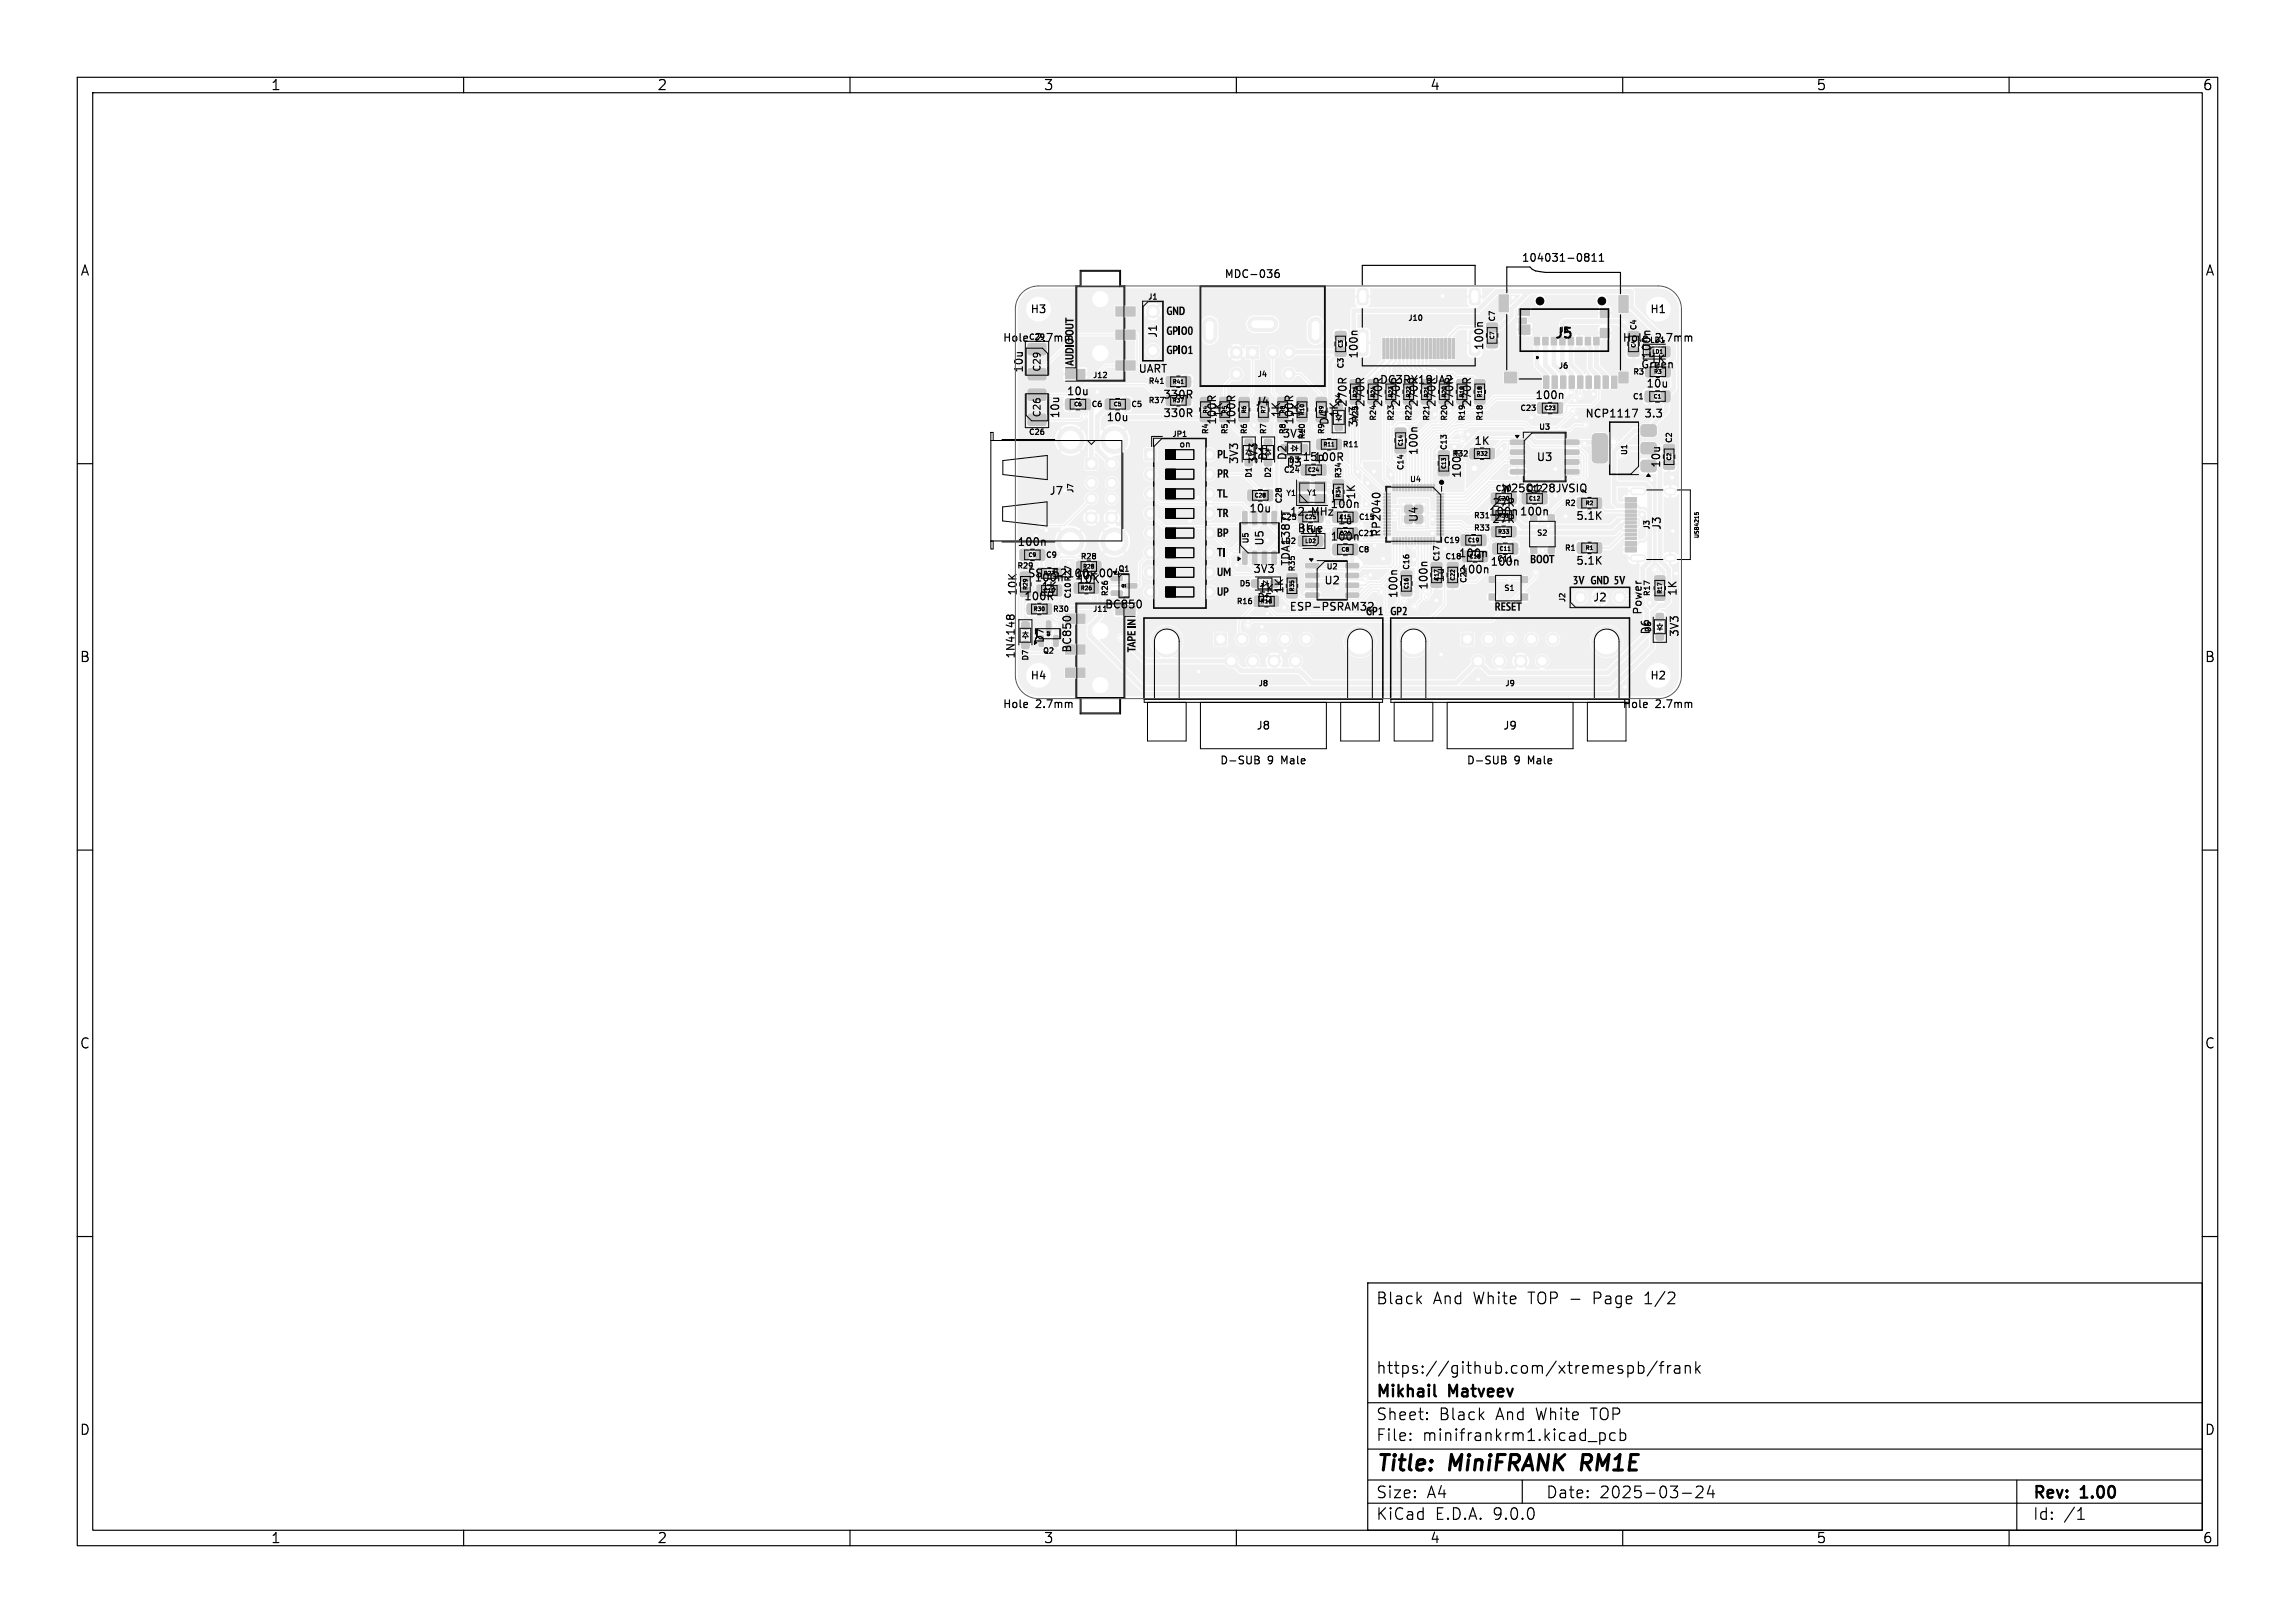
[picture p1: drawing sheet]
<svg xmlns="http://www.w3.org/2000/svg" width="297mm" height="210mm" viewBox="0 0 297 210" stroke-linecap="round" stroke-linejoin="round" font-family="sans-serif">
<defs><g id="words">
<g font-size="2.8">
<text x="178" y="190.9">Title:</text>
<text x="187.7" y="190.9">MiniFRANK</text>
<text x="205.5" y="190.9">RM1E</text>
</g>
<g font-size="2.1">
<text x="178" y="169">Black</text>
<text x="185.4" y="169">And</text>
<text x="190.7" y="169">White</text>
<text x="198" y="169">TOP -</text>
<text x="206.6" y="169">Page</text>
<text x="213.4" y="169">1/2</text>
<text x="178" y="178">https://github.com/xtremespb/frank</text>
<text x="178" y="184">Sheet:</text>
<text x="178" y="181.2">Mikhail</text>
<text x="186.2" y="184">Black</text>
<text x="187.6" y="181.2">Matveev</text>
<text x="193.7" y="184">And</text>
<text x="199" y="184">White</text>
<text x="206.2" y="184">TOP</text>
<text x="178" y="186.7">File:</text>
<text x="184.1" y="186.7">minifrankrm1.kicad_pcb</text>
<text x="178" y="196.9">KiCad</text>
<text x="178" y="194.1">Size:</text>
<text x="184.7" y="194.1">A4</text>
<text x="185.7" y="196.9">E.D.A.</text>
<text x="193.3" y="196.9">9.0.0</text>
<text x="200" y="194.1">Date:</text>
<text x="207" y="194.1">2025-03-24</text>
<text x="263" y="194.3">Rev:</text>
<text x="263" y="196.9">Id:</text>
<text x="267.1" y="196.9">/1</text>
<text x="269.4" y="194.3">1.00</text>
</g>
<g font-size="1.8">
<text x="35" y="11.9">1</text>
<text x="85" y="11.9">2</text>
<text x="135" y="11.9">3</text>
<text x="185" y="11.9">4</text>
<text x="235" y="11.9">5</text>
<text x="285" y="11.9">6</text>
<text x="10.3" y="35.9">A</text>
<text x="285.4" y="35.9">A</text>
<text x="201.1" y="44.1">J5</text>
<text x="10.3" y="85.9">B</text>
<text x="285.3" y="85.9">B</text>
<text x="10.3" y="135.9">C</text>
<text x="285.3" y="135.9">C</text>
<text x="10.3" y="185.9">D</text>
<text x="285.3" y="185.9">D</text>
<text x="35" y="199.9">1</text>
<text x="85" y="199.9">2</text>
<text x="135" y="199.9">3</text>
<text x="185" y="199.9">4</text>
<text x="235" y="199.9">5</text>
<text x="285" y="199.9">6</text>
</g>
<g font-size="1.4">
<text x="196.8" y="34.1">104031-0811</text>
<text x="133.3" y="40.7">H3</text>
<text x="158.4" y="36.2">MDC-036</text>
<text x="213.5" y="40.7">H1</text>
<text x="129.7" y="44.4">Hole</text>
<text x="134" y="44.4">2.7mm</text>
<text x="149.9" y="43.8" transform="rotate(-90 149.9 43.8)">J1</text>
<text x="175.9" y="46.5" transform="rotate(-90 175.9 46.5)">100n</text>
<text x="192.1" y="45.4" transform="rotate(-90 192.1 45.4)">100n</text>
<text x="209.9" y="44.4">Hole</text>
<text x="212.3" y="47.9">Green</text>
<text x="213.4" y="47.2">1K</text>
<text x="213.8" y="46.5" transform="rotate(-90 213.8 46.5)">100n</text>
<text x="214.2" y="44.4">2.7mm</text>
<text x="132.6" y="48.3" transform="rotate(-90 132.6 48.3)">10u</text>
<text x="138" y="51.3">10u</text>
<text x="147.2" y="48.4">UART</text>
<text x="150.4" y="51.8">330R</text>
<text x="162.4" y="52.7">J4</text>
<text x="174.5" y="52.8" transform="rotate(-90 174.5 52.8)">270R</text>
<text x="176.8" y="52.8" transform="rotate(-90 176.8 52.8)">270R</text>
<text x="178.5" y="49.9">DC3RX19JA2</text>
<text x="179.1" y="52.8" transform="rotate(-90 179.1 52.8)">270R</text>
<text x="181.4" y="52.8" transform="rotate(-90 181.4 52.8)">270R</text>
<text x="183.7" y="52.8" transform="rotate(-90 183.7 52.8)">270R</text>
<text x="186" y="52.8" transform="rotate(-90 186 52.8)">270R</text>
<text x="188.3" y="52.8" transform="rotate(-90 188.3 52.8)">270R</text>
<text x="190.6" y="52.8" transform="rotate(-90 190.6 52.8)">270R</text>
<text x="198.6" y="51.8">100n</text>
<text x="213" y="50.3">10u</text>
<text x="137.3" y="54.2" transform="rotate(-90 137.3 54.2)">10u</text>
<text x="143.1" y="54.7">10u</text>
<text x="150.4" y="54.2">330R</text>
<text x="157.6" y="55.1" transform="rotate(-90 157.6 55.1)">100R</text>
<text x="158.4" y="54.1" transform="rotate(-90 158.4 54.1)">1K</text>
<text x="160.1" y="55.1" transform="rotate(-90 160.1 55.1)">100R</text>
<text x="164.2" y="59.7" transform="rotate(-90 164.2 59.7)">D1</text>
<text x="165.9" y="54.1" transform="rotate(-90 165.9 54.1)">1K</text>
<text x="165.9" y="56.8">3V3</text>
<text x="166.7" y="59.7" transform="rotate(-90 166.7 59.7)">D2</text>
<text x="167.6" y="55.1" transform="rotate(-90 167.6 55.1)">100R</text>
<text x="168.4" y="54.1" transform="rotate(-90 168.4 54.1)">1K</text>
<text x="168.5" y="59.8">15p</text>
<text x="169.9" y="59.9">100R</text>
<text x="172.1" y="55.1" transform="rotate(-90 172.1 55.1)">D4</text>
<text x="173.4" y="54.1" transform="rotate(-90 173.4 54.1)">1K</text>
<text x="175.9" y="55.4" transform="rotate(-90 175.9 55.4)">3V3</text>
<text x="183.7" y="59" transform="rotate(-90 183.7 59)">100n</text>
<text x="190.7" y="57.8">1K</text>
<text x="198.8" y="59.9">U3</text>
<text x="205.1" y="54.2">NCP1117</text>
<text x="212.9" y="54.2">3.3</text>
<text x="135.7" y="64.2">J7</text>
<text x="160.4" y="60.2" transform="rotate(-90 160.4 60.2)">3V3</text>
<text x="162.9" y="60.2" transform="rotate(-90 162.9 60.2)">3V3</text>
<text x="166.4" y="60.6">D3</text>
<text x="172.1" y="65.9">100n</text>
<text x="175.6" y="64.8" transform="rotate(-90 175.6 64.8)">1K</text>
<text x="189.3" y="62" transform="rotate(-90 189.3 62)">100n</text>
<text x="193" y="65.8">27R</text>
<text x="194.3" y="63.9">W25Q128JVSIQ</text>
<text x="215" y="60.6" transform="rotate(-90 215 60.6)">10u</text>
<text x="131.6" y="70.8">100n</text>
<text x="161.6" y="66.5">10u</text>
<text x="163.7" y="70.7" transform="rotate(-90 163.7 70.7)">U5</text>
<text x="166.8" y="66.9">12</text>
<text x="167.8" y="69.1">Blue</text>
<text x="169.8" y="66.9">MHz</text>
<text x="172.1" y="70.1">100n</text>
<text x="173" y="68">1u</text>
<text x="178.9" y="69.6" transform="rotate(-90 178.9 69.6)">RP2040</text>
<text x="183.7" y="67.7" transform="rotate(-90 183.7 67.7)">U4</text>
<text x="192.6" y="66.9">100n 100n</text>
<text x="193" y="67.9">27R</text>
<text x="203.9" y="67.5">5.1K</text>
<text x="215.1" y="68.7" transform="rotate(-90 215.1 68.7)">J3</text>
<text x="131.8" y="77.2" transform="rotate(-90 131.8 77.2)">10K</text>
<text x="132.4" y="77.9">100R</text>
<text x="132.9" y="74.9">SS-52100-004</text>
<text x="133.8" y="75.4">100n</text>
<text x="134.7" y="76.6">1K</text>
<text x="139" y="75.2">10K</text>
<text x="139.3" y="75.7">10K</text>
<text x="162.1" y="74.3">3V3</text>
<text x="162.8" y="76.9">1K</text>
<text x="166.3" y="76.9" transform="rotate(-90 166.3 76.9)">1K</text>
<text x="167.1" y="73.3" transform="rotate(-90 167.1 73.3)">TDA1387T</text>
<text x="171.3" y="75.8">U2</text>
<text x="181" y="77.5" transform="rotate(-90 181 77.5)">100n</text>
<text x="184.9" y="76.4" transform="rotate(-90 184.9 76.4)">100n</text>
<text x="187" y="75.5" transform="rotate(-90 187 75.5)">1u</text>
<text x="188.7" y="72.3">100n</text>
<text x="188.9" y="74.4">100n</text>
<text x="192.8" y="73.4">100n</text>
<text x="203.9" y="73.3">5.1K</text>
<text x="217.2" y="77.2" transform="rotate(-90 217.2 77.2)">1K</text>
<text x="135.3" y="83.3" transform="rotate(-90 135.3 83.3)">D7</text>
<text x="142.9" y="78.9">BC850</text>
<text x="162.6" y="78.1">D5</text>
<text x="166.8" y="79.2">ESP-PSRAM32</text>
<text x="206.1" y="78">J2</text>
<text x="212.7" y="79.6" transform="rotate(-90 212.7 79.6)">Power</text>
<text x="213.7" y="82.2" transform="rotate(-90 213.7 82.2)">D6</text>
<text x="217.4" y="82.5" transform="rotate(-90 217.4 82.5)">3V3</text>
<text x="131.5" y="85.3" transform="rotate(-90 131.5 85.3)">1N4148</text>
<text x="133.3" y="88.1">H4</text>
<text x="138.8" y="84.6" transform="rotate(-90 138.8 84.6)">BC850</text>
<text x="213.5" y="88.1">H2</text>
<text x="129.7" y="91.8">Hole</text>
<text x="134" y="91.8">2.7mm</text>
<text x="162.5" y="94.6">J8</text>
<text x="194.4" y="94.6">J9</text>
<text x="209.9" y="91.8">Hole</text>
<text x="214.2" y="91.8">2.7mm</text>
<text x="157.8" y="99.1">D-SUB</text>
<text x="164.1" y="99.1">9</text>
<text x="166" y="99.1">Male</text>
<text x="189.7" y="99.1">D-SUB</text>
<text x="196" y="99.1">9</text>
<text x="197.9" y="99.1">Male</text>
</g>
<g font-size="1.2">
<text x="134.8" y="48.2" transform="rotate(-90 134.8 48.2)">C29</text>
<text x="134.8" y="54.1" transform="rotate(-90 134.8 54.1)">C26</text>
</g>
<text font-size="1.1" x="152.5" y="58.1">on</text>
<g font-size="1">
<text x="148.5" y="39">J1</text>
<text x="182.1" y="41.7">J10</text>
<text x="193.7" y="41.7" transform="rotate(-90 193.7 41.7)">C7</text>
<text x="133" y="44.2">C29</text>
<text x="174.1" y="47.8" transform="rotate(-90 174.1 47.8)">C3</text>
<text x="201.6" y="47.9">J6</text>
<text x="201.7" y="43.3">J5</text>
<text x="212" y="42.8" transform="rotate(-90 212 42.8)">C4</text>
<text x="213.4" y="44.6">LD1</text>
<text x="141.2" y="52.9">C6</text>
<text x="141.3" y="49.1">J12</text>
<text x="146.3" y="52.9">C5</text>
<text x="148.5" y="52.4">R37</text>
<text x="148.5" y="49.9">R41</text>
<text x="162.6" y="49">J4</text>
<text x="173.8" y="52.3" transform="rotate(-90 173.8 52.3)">D4</text>
<text x="196.6" y="53.4">C23</text>
<text x="211.2" y="51.9">C1</text>
<text x="211.2" y="48.7">R3</text>
<text x="133" y="56.5">C26</text>
<text x="151.6" y="56.7">JP1</text>
<text x="156.6" y="56.3" transform="rotate(-90 156.6 56.3)">R4</text>
<text x="159.1" y="56.3" transform="rotate(-90 159.1 56.3)">R5</text>
<text x="161.6" y="56.3" transform="rotate(-90 161.6 56.3)">R6</text>
<text x="164.1" y="56.3" transform="rotate(-90 164.1 56.3)">R7</text>
<text x="166.6" y="56.3" transform="rotate(-90 166.6 56.3)">R8</text>
<text x="169.1" y="57" transform="rotate(-90 169.1 57)">R10</text>
<text x="171.6" y="56.3" transform="rotate(-90 171.6 56.3)">R9</text>
<text x="173.7" y="58.1">R11</text>
<text x="176" y="54.7" transform="rotate(-90 176 54.7)">R25</text>
<text x="178.3" y="54.6" transform="rotate(-90 178.3 54.6)">R24</text>
<text x="180.6" y="54.6" transform="rotate(-90 180.6 54.6)">R23</text>
<text x="182.9" y="54.6" transform="rotate(-90 182.9 54.6)">R22</text>
<text x="185.2" y="54.6" transform="rotate(-90 185.2 54.6)">R21</text>
<text x="187.4" y="58.4" transform="rotate(-90 187.4 58.4)">C13</text>
<text x="187.5" y="54.6" transform="rotate(-90 187.5 54.6)">R20</text>
<text x="187.8" y="59.3">R32</text>
<text x="189.8" y="54.6" transform="rotate(-90 189.8 54.6)">R19</text>
<text x="192.1" y="54.6" transform="rotate(-90 192.1 54.6)">R18</text>
<text x="199.1" y="55.8">U3</text>
<text x="210.8" y="59" transform="rotate(-90 210.8 59)">U1</text>
<text x="216.6" y="57.4" transform="rotate(-90 216.6 57.4)">C2</text>
<text x="139.1" y="63.9" transform="rotate(-90 139.1 63.9)">J7</text>
<text x="162.2" y="62" transform="rotate(-90 162.2 62)">D1</text>
<text x="164.7" y="62" transform="rotate(-90 164.7 62)">D2</text>
<text x="166" y="61.4">C24</text>
<text x="166.1" y="65.3" transform="rotate(-90 166.1 65.3)">C28</text>
<text x="166.3" y="64.3">Y1</text>
<text x="166.7" y="60.1">D3</text>
<text x="169.1" y="64.3">Y1</text>
<text x="173.8" y="62" transform="rotate(-90 173.8 62)">R34</text>
<text x="181.8" y="61" transform="rotate(-90 181.8 61)">C14</text>
<text x="182.4" y="62.5">U4</text>
<text x="193.4" y="63.8">C20</text>
<text x="197.4" y="63.8">C12</text>
<text x="202.4" y="65.7">R2</text>
<text x="161.8" y="70.4" transform="rotate(-90 161.8 70.4)">U5</text>
<text x="165.6" y="67.5">C25</text>
<text x="165.6" y="70.6">LD2</text>
<text x="175.6" y="69.6">C21</text>
<text x="175.7" y="71.7">C8</text>
<text x="175.7" y="67.5">C15</text>
<text x="186.7" y="70.5">C19</text>
<text x="190.6" y="67.3">R31</text>
<text x="190.6" y="68.9">R33</text>
<text x="198.8" y="69.5">S2</text>
<text x="202.4" y="71.5">R1</text>
<text x="213.7" y="68.6" transform="rotate(-90 213.7 68.6)">J3</text>
<text x="131.5" y="73.8">R29</text>
<text x="135.3" y="72.4">C9</text>
<text x="138.8" y="77.6" transform="rotate(-90 138.8 77.6)">C10 R27</text>
<text x="139.7" y="72.6">R28</text>
<text x="143.6" y="77.3" transform="rotate(-90 143.6 77.3)">R26</text>
<text x="144.6" y="74.2">Q1</text>
<text x="160.3" y="76.1">D5</text>
<text x="167.8" y="74.1" transform="rotate(-90 167.8 74.1)">R35</text>
<text x="171.6" y="73.9">U2</text>
<text x="182.6" y="73.8" transform="rotate(-90 182.6 73.8)">C16</text>
<text x="186.5" y="72.7" transform="rotate(-90 186.5 72.7)">C17</text>
<text x="186.9" y="72.6">C18</text>
<text x="190" y="75.6" transform="rotate(-90 190 75.6)">C22</text>
<text x="193.6" y="72.9">C11</text>
<text x="194.6" y="76.6">S1</text>
<text x="213.7" y="77.3" transform="rotate(-90 213.7 77.3)">R17</text>
<text x="136.2" y="79.4">R30</text>
<text x="141.3" y="79.4">J11</text>
<text x="159.9" y="78.4">R16</text>
<text x="202.8" y="78" transform="rotate(-90 202.8 78)">J2</text>
<text x="133.3" y="85.6" transform="rotate(-90 133.3 85.6)">D7</text>
<text x="134.9" y="84.8">Q2</text>
<text x="162.8" y="89">J8</text>
<text x="194.7" y="89">J9</text>
</g>
<g font-size=".7">
<text x="173.9" y="45.1" transform="rotate(-90 173.9 45.1)">C3</text>
<text x="193.5" y="44" transform="rotate(-90 193.5 44)">C7</text>
<text x="211.8" y="45.1" transform="rotate(-90 211.8 45.1)">C4</text>
<text x="213.8" y="45.9">LD1</text>
<text x="138.9" y="52.7">C6</text>
<text x="144.1" y="52.7">C5</text>
<text x="151.7" y="52.2">R37</text>
<text x="151.7" y="49.8">R41</text>
<text x="156.4" y="53.6" transform="rotate(-90 156.4 53.6)">R4</text>
<text x="158.9" y="53.6" transform="rotate(-90 158.9 53.6)">R5</text>
<text x="161.4" y="53.6" transform="rotate(-90 161.4 53.6)">R6</text>
<text x="163.9" y="53.6" transform="rotate(-90 163.9 53.6)">R7</text>
<text x="166.4" y="53.6" transform="rotate(-90 166.4 53.6)">R8</text>
<text x="168.9" y="53.8" transform="rotate(-90 168.9 53.8)">R10</text>
<text x="171.4" y="53.6" transform="rotate(-90 171.4 53.6)">R9</text>
<text x="175.8" y="51.5" transform="rotate(-90 175.8 51.5)">R25</text>
<text x="178.1" y="51.5" transform="rotate(-90 178.1 51.5)">R24</text>
<text x="180.4" y="51.5" transform="rotate(-90 180.4 51.5)">R23</text>
<text x="182.7" y="51.5" transform="rotate(-90 182.7 51.5)">R22</text>
<text x="185" y="51.5" transform="rotate(-90 185 51.5)">R21</text>
<text x="187.3" y="51.5" transform="rotate(-90 187.3 51.5)">R20</text>
<text x="189.6" y="51.5" transform="rotate(-90 189.6 51.5)">R19</text>
<text x="191.9" y="51.5" transform="rotate(-90 191.9 51.5)">R18</text>
<text x="199.8" y="53.2">C23</text>
<text x="213.9" y="51.7">C1</text>
<text x="214" y="48.5">R3</text>
<text x="171.2" y="57.9">R11</text>
<text x="181.6" y="57.8" transform="rotate(-90 181.6 57.8)">C14</text>
<text x="191" y="59.1">R32</text>
<text x="216.4" y="59.7" transform="rotate(-90 216.4 59.7)">C2</text>
<text x="162.3" y="64.5">C28</text>
<text x="169.2" y="61.2">C24</text>
<text x="173.6" y="64.4" transform="rotate(-90 173.6 64.4)">R34</text>
<text x="187.2" y="60.7" transform="rotate(-90 187.2 60.7)">C13</text>
<text x="193.8" y="64.9">C20</text>
<text x="197.8" y="64.9">C12</text>
<text x="205.1" y="65.5">R2</text>
<text x="168.8" y="67.3">C25</text>
<text x="168.8" y="70.4">LD2</text>
<text x="173.3" y="69.4">C21</text>
<text x="173.3" y="67.3">C15</text>
<text x="173.5" y="71.5">C8</text>
<text x="189.9" y="70.3">C19</text>
<text x="193.8" y="67.1">R31</text>
<text x="193.8" y="69.2">R33</text>
<text x="194" y="71.4">C11</text>
<text x="205.1" y="71.3">R1</text>
<text x="220" y="69.8" transform="rotate(-90 220 69.8)">USB4215</text>
<text x="133" y="72.2">C9</text>
<text x="133.1" y="76.4" transform="rotate(-90 133.1 76.4)">R29</text>
<text x="135" y="74.6">R27</text>
<text x="135" y="76.8">C10</text>
<text x="139.8" y="76.5">R26</text>
<text x="140.1" y="73.7">R28</text>
<text x="167.6" y="76.6" transform="rotate(-90 167.6 76.6)">R35</text>
<text x="182.4" y="76.3" transform="rotate(-90 182.4 76.3)">C16</text>
<text x="186.3" y="75.2" transform="rotate(-90 186.3 75.2)">C17</text>
<text x="188.4" y="75.2" transform="rotate(-90 188.4 75.2)">C22</text>
<text x="190.1" y="72.4">C18</text>
<text x="215.2" y="76.9" transform="rotate(-90 215.2 76.9)">R17</text>
<text x="133.7" y="79.2">R30</text>
<text x="163.1" y="78.2">R16</text>
</g>
<g font-size=".4">
<text x="145.1" y="76">Q1</text>
<text x="135.9" y="82.4" transform="rotate(-90 135.9 82.4)">Q2</text>
</g>
</g></defs>
<g fill="#f0f0f0" stroke="#f0f0f0" stroke-width=".13">
<path d="M170.5 60.1h.2h.9v.2v1.2h-.2h-.9l-.1-.2z"/>
<path d="M168.4 60.1h.2h.9v.2v1.2h-.2h-.9v-.2z"/>
<path d="M185.5 62.7h.2l-.1 .8h-.1z"/>
<path d="M185.1 62.7h.1v.8h-.2z"/>
<path d="M184.7 62.7h.2l-.1 .8h-.2z"/>
<path d="M184.3 62.7h.1v.8h-.2z"/>
<path d="M183.9 62.7h.2l-.1 .8h-.2z"/>
<path d="M183.5 62.7h.1v.8h-.2z"/>
<path d="M183.1 62.7h.2l-.1 .8h-.2z"/>
<path d="M182.7 62.7h.1v.8h-.2z"/>
<path d="M182.3 62.7h.2l-.1 .8h-.2z"/>
<path d="M181.9 62.7h.1v.8h-.2z"/>
<path d="M181.5 62.7h.2l-.1 .8h-.2z"/>
<path d="M181.1 62.7h.1v.8h-.1z"/>
<path d="M180.7 62.7h.2l-.1 .8h-.2z"/>
<path d="M180.3 62.7h.1v.8h-.1z"/>
<path d="M179.1 63.9l.8-.1v.2h-.8z"/>
<path d="M179.1 64.3l.8-.1v.2h-.8z"/>
<path d="M179.1 64.7l.8-.1v.2h-.8z"/>
<path d="M179.1 65.1l.8-.1v.2h-.8z"/>
<path d="M179.1 65.5l.8-.1v.2h-.8z"/>
<path d="M179.1 65.9l.8-.1v.2h-.8z"/>
<path d="M179.1 66.3l.8-.1v.2h-.8z"/>
<path d="M179.1 66.7l.8-.1v.2h-.8z"/>
<path d="M179.1 67.1l.8-.1v.2h-.8z"/>
<path d="M179.1 67.5l.8-.1v.2h-.8z"/>
<path d="M179.1 67.9l.8-.1v.2h-.8z"/>
<path d="M179.1 68.3l.8-.1v.2h-.8z"/>
<path d="M179.1 68.7l.8-.1v.2h-.8z"/>
<path d="M179.1 69.1l.8-.1v.2h-.8z"/>
<path d="M180.3 69.6h.1v.8h-.1z"/>
<path d="M180.7 69.6h.2l-.1 .8h-.2z"/>
<path d="M181.1 69.6h.1v.8h-.1z"/>
<path d="M181.5 69.6h.2l-.1 .8h-.2z"/>
<path d="M181.9 69.6h.1v.8h-.2z"/>
<path d="M182.3 69.6h.2l-.1 .8h-.2z"/>
<path d="M182.7 69.6h.1v.8h-.2z"/>
<path d="M183.1 69.6h.2l-.1 .8h-.2z"/>
<path d="M183.5 69.6h.1v.8h-.2z"/>
<path d="M183.9 69.6h.2l-.1 .8h-.2z"/>
<path d="M184.3 69.6h.1v.8h-.2z"/>
<path d="M184.7 69.6h.2l-.1 .8h-.2z"/>
<path d="M185.1 69.6h.1v.8h-.2z"/>
<path d="M185.5 69.6h.2l-.1 .8h-.1z"/>
<path d="M186 69.1l.8-.1v.2h-.8z"/>
<path d="M186 68.7l.8-.1v.2h-.8z"/>
<path d="M186 68.3l.8-.1v.2h-.8z"/>
<path d="M186 67.9l.8-.1v.2h-.8z"/>
<path d="M186 67.5l.8-.1v.2h-.8z"/>
<path d="M186 67.1l.8-.1v.2h-.8z"/>
<path d="M186 66.7l.8-.1v.2h-.8z"/>
<path d="M186 66.3l.8-.1v.2h-.8z"/>
<path d="M186 65.9l.8-.1v.2h-.8z"/>
<path d="M186 65.5l.8-.1v.2h-.8z"/>
<path d="M186 65.1l.8-.1v.2h-.8z"/>
<path d="M186 64.7l.8-.1v.2h-.8z"/>
<path d="M186 64.3l.8-.1v.2h-.8z"/>
<path d="M186 63.9l.8-.1v.2h-.8z"/>
<path d="M181.4 65h3.1v3.1h-3.1z"/>
<path d="M161.2 56.9l.1-.1 .7 .1 .1 .2-.1 .6-.2 .1-.6-.1-.1-.1z"/>
<path d="M161.2 59.4l.1-.1 .7 .1 .1 .2-.1 .6-.2 .1-.6-.1-.1-.1z"/>
<path d="M215.3 57.5h.2h1.2v.2v.9l-.2 .1-1.2-.1v-.2z"/>
<path d="M215.3 59.6h.2h1.2v.2v.9h-.2h-1.2v-.2z"/>
<path d="M174.6 68.3h.2h.9v.2v1.2h-.2h-.9l-.1-.2z"/>
<path d="M172.5 68.3h.2h.9v.2v1.2h-.2h-.9v-.2z"/>
<path d="M132.1 74.1l.1-.1 1.1 .1 .1 .2-.1 .8-.1 .1-1.1-.1-.1-.1z"/>
<path d="M132.1 76.1l.1-.1 1.1 .1 .1 .2-.1 .8-.1 .1-1.1-.1-.1-.1z"/>
<path d="M192.4 41.8h.2h1.2v.2v.9l-.2 .1-1.2-.1v-.2z"/>
<path d="M192.4 43.9h.2h1.2v.2v.9h-.2h-1.2v-.2z"/>
<path d="M193 63.8h.2h.9v.2v1.2h-.2h-.9v-.2z"/>
<path d="M195.1 63.8h.2h.9v.2v1.2h-.2h-.9l-.1-.2z"/>
<path d="M187.3 72.8h.2h1.2v.2v.9l-.2 .1-1.2-.1v-.2z"/>
<path d="M187.3 74.9h.2h1.2v.2v.9h-.2h-1.2v-.2z"/>
<path d="M191.4 71.3h.2h.9v.2v1.2h-.2h-.9v-.2z"/>
<path d="M161.5 63.4h.2h.9v.2v1.2h-.2h-.9v-.2z"/>
<path d="M163.6 63.4h.2h.9v.2v1.2h-.2h-.9v-.2z"/>
<path d="M201.1 52.1h.2h.9v.2v1.2h-.2h-.9v-.2z"/>
<path d="M199 52.1h.2h.9v.2v1.2h-.2h-.9v-.2z"/>
<path d="M157.9 51.5l.1-.1 1.1 .1 .1 .2-.1 .8-.2 .1-1-.1-.1-.1z"/>
<path d="M157.9 53.5l.1-.1 1.1 .1 .1 .2-.1 .8-.2 .1-1-.1-.1-.1z"/>
<path d="M151 51.2l.1-.1 .9 .1 .1 .2-.1 1-.2 .1-.8-.1-.1-.1z"/>
<path d="M153 51.2l.2-.1 .8 .1 .1 .2-.1 1-.1 .1-.9-.1-.1-.1z"/>
<path d="M144.4 42.7h2.5v1.2h-2.5z"/>
<path d="M144.4 39.7h2.5v1.2h-2.5z"/>
<path d="M137.9 47.8h2.5v1.2h-2.5z"/>
<path d="M144.4 46.7h2.5v1.2h-2.5z"/>
<path d="M210.7 45h.2h1.2v.2v.9h-.2h-1.2v-.2z"/>
<path d="M210.7 42.9h.2h1.2v.2v.9l-.2 .1-1.2-.1v-.2z"/>
<path d="M194.7 48.2h1.6v1.4h-1.6z"/>
<path d="M209.5 38.3h1.2v2.2h-1.2z"/>
<path d="M199.8 48.7h.6v1.6h-.6z"/>
<path d="M200.9 48.7h.6v1.6h-.6z"/>
<path d="M201.9 48.7h.7v1.6h-.7z"/>
<path d="M203 48.7h.8v1.6h-.8z"/>
<path d="M204.1 48.7h.8v1.6h-.8z"/>
<path d="M205.2 48.7h.8v1.6h-.8z"/>
<path d="M206.3 48.7h.8v1.6h-.8z"/>
<path d="M207.4 48.7h.8v1.6h-.8z"/>
<path d="M208.5 48.7h.7v1.6h-.7z"/>
<path d="M209.5 48.2h1.2v1.4h-1.2z"/>
<path d="M194 38.2h1.2v2.2h-1.2z"/>
<path d="M169 72.9h1.6l.1 .1v.4l-.1 .1h-1.6v-.2z"/>
<path d="M169 74.2h1.6l.1 .1v.4l-.1 .1h-1.6v-.2z"/>
<path d="M169 75.5l1.6-.1 .1 .2v.3l-.1 .1h-1.6v-.1z"/>
<path d="M169 76.7h1.6l.1 .2v.3l-.1 .1h-1.6v-.1z"/>
<path d="M174.1 76.7h1.7v.2v.3l-.1 .1h-1.5l-.1-.1z"/>
<path d="M174.1 75.5l1.7-.1v.2v.3l-.1 .1h-1.5l-.1-.1z"/>
<path d="M174.1 74.2h1.7v.1v.4l-.1 .1h-1.5l-.1-.2z"/>
<path d="M174.1 72.9h1.7v.1v.4l-.1 .1h-1.5l-.1-.2z"/>
<path d="M135 78.2l.1-.1 .9 .1 .1 .2-.1 1-.1 .1-.9-.1-.1-.1z"/>
<path d="M133 78.2l.2-.1 .8 .1 .1 .2-.1 1-.1 .1-.9-.1-.1-.1z"/>
<path d="M141.1 75.5l.1-.1 .9 .1 .1 .2-.1 1-.1 .1-.9-.1-.1-.1z"/>
<path d="M139.1 75.5l.2-.1 .8 .1 .1 .2-.1 1-.2 .1-.8-.1-.1-.1z"/>
<path d="M170.4 53.5l.2-.1 1 .1 .1 .2-.1 .8-.2 .1-1-.1-.1-.1z"/>
<path d="M170.4 51.5l.2-.1 1 .1 .1 .2-.1 .8-.2 .1-1-.1-.1-.1z"/>
<path d="M204.2 64.5l.2-.1 .8 .1 .1 .2-.1 1-.2 .1-.8-.1-.1-.1z"/>
<path d="M206.2 64.5l.1-.1 .9 .1 .1 .2-.1 1-.1 .1-.9-.1-.1-.1z"/>
<path d="M136.4 82.2h.4l.1 .1 .1 1.2-.1 .2h-.4l-.1-.1z"/>
<path d="M135.4 80.4l.5-.1 .1 .1v1.3l-.1 .1h-.4l-.1-.1z"/>
<path d="M189.1 81.9h1.6v1.6h-1.6z"/>
<path d="M174.6 66.2h.2h.9v.2v1.2h-.2h-.9l-.1-.2z"/>
<path d="M172.5 66.2h.2h.9v.2v1.2h-.2h-.9v-.2z"/>
<path d="M140.5 59.3h1.5v1.5h-1.5z"/>
<path d="M162.9 53.5l.1-.1 1.1 .1 .1 .2-.1 .8-.2 .1-1-.1-.1-.1z"/>
<path d="M212.4 59.7l.3-.1h1.5l.2 .3-.1 1-.3 .2-1.5-.1-.2-.3z"/>
<path d="M212.4 57.4l.3-.1h1.5l.2 .3-.1 1-.3 .2-1.5-.1-.2-.3z"/>
<path d="M206.2 56.2l.2-.1h1.2l.2 .1 .2 .2v3v.2l-.2 .2-1.4 .1-.3-.3-.1-3z"/>
<path d="M212.4 55.1l.3-.1h1.5l.2 .3-.1 1-.3 .2-1.5-.1-.2-.3z"/>
<path d="M195.5 57l1.8-.1v.2v.3l-.1 .1h-1.7v-.1z"/>
<path d="M195.5 58.2h1.8v.2v.3l-.1 .1h-1.7v-.1z"/>
<path d="M195.5 59.5h1.8v.1v.4l-.1 .1h-1.7v-.2z"/>
<path d="M195.5 60.8h1.8v.1v.3l-.1 .1h-1.7v-.1z"/>
<path d="M202.5 60.8h1.8l.1 .1-.1 .3-.1 .1h-1.7v-.1z"/>
<path d="M202.5 59.5h1.8l.1 .1-.1 .4-.1 .1h-1.7v-.2z"/>
<path d="M202.5 58.2h1.8l.1 .2-.1 .3-.1 .1h-1.7v-.1z"/>
<path d="M202.5 57l1.8-.1 .1 .2-.1 .3-.1 .1h-1.7v-.1z"/>
<path d="M214.2 76.6l.2-.1 1 .1 .1 .2-.1 .8-.2 .1-1-.1-.1-.1z"/>
<path d="M214.2 74.6l.2-.1 1 .1 .1 .2-.1 .8-.2 .1-1-.1-.1-.1z"/>
<path d="M179.4 51.2l.1-.1 1.1 .1 .1 .2-.1 .8-.2 .1-1-.1-.1-.1z"/>
<path d="M186.3 49.2l.2-.1 1 .1 .1 .2-.1 .8-.2 .1-1-.1-.1-.1z"/>
<path d="M186.3 51.2l.2-.1 1 .1 .1 .2-.1 .8-.2 .1-1-.1-.1-.1z"/>
<path d="M198.1 70.8h.8v.8h-.8z"/>
<path d="M200.4 70.8h.7v.8h-.7z"/>
<path d="M200.4 66.6h.7v.8h-.7z"/>
<path d="M174.6 70.4h.2h.9v.2v1.2h-.2h-.9l-.1-.2z"/>
<path d="M172.5 70.4h.2h.9v.2v1.2h-.2h-.9v-.2z"/>
<path d="M164.5 75.1l.2-.1 .7 .1 .1 .2-.1 .6-.2 .1-.7-.1-.1-.1z"/>
<path d="M162 75.1l.2-.1 .7 .1v.2v.6l-.2 .1-.7-.1v-.1z"/>
<path d="M192.7 74.6h.8v.8h-.8z"/>
<path d="M196.9 74.6h.8v.8h-.8z"/>
<path d="M192.7 76.9h.8v.7h-.8z"/>
<path d="M196.9 76.9h.8v.7h-.8z"/>
<path d="M167.9 51.5l.1-.1 1.1 .1 .1 .2-.1 .8-.1 .1-1.1-.1-.1-.1z"/>
<path d="M167.9 53.5l.1-.1 1.1 .1 .1 .2-.1 .8-.1 .1-1.1-.1-.1-.1z"/>
<path d="M133.1 53.6h.2h1.9l.2 .2v1.1l-.3 .2h-1.9l-.2-.3z"/>
<path d="M133.1 50.4l.2-.1h1.9l.2 .3v1.1l-.3 .1h-1.9l-.2-.2z"/>
<path d="M180.6 57.5h.2h1.1l.1 .2-.1 .9h-.2h-1.1l-.1-.2z"/>
<path d="M180.6 55.4h.2h1.1l.1 .2-.1 .9-.2 .1-1.1-.1-.1-.2z"/>
<path d="M193.2 70.3h.2h.9l.1 .2-.1 1.2h-.2h-.9v-.2z"/>
<path d="M195.3 70.3h.2h.9v.2v1.2h-.2h-.9l-.1-.2z"/>
<path d="M140 51.6h.2h.9v.2v1.2h-.2h-.9l-.1-.2z"/>
<path d="M137.9 51.6h.2h.9v.2v1.2h-.2h-.9v-.2z"/>
<path d="M155.4 53.5l.1-.1 1.1 .1 .1 .2-.1 .8-.2 .1-1-.1-.1-.1z"/>
<path d="M155.4 51.5l.1-.1 1.1 .1 .1 .2-.1 .8-.2 .1-1-.1-.1-.1z"/>
<path d="M177.1 49.2l.1-.1 1.1 .1 .1 .2-.1 .8-.1 .1-1.1-.1-.1-.1z"/>
<path d="M177.1 51.2l.1-.1 1.1 .1 .1 .2-.1 .8-.1 .1-1.1-.1-.1-.1z"/>
<path d="M179 43.8h.2v2.6h-.2z"/>
<path d="M179.5 43.8h.3v2.6h-.3z"/>
<path d="M179.9 43.8h.4v2.6h-.4z"/>
<path d="M180.4 43.8h.3v2.6h-.3z"/>
<path d="M180.9 43.8h.3v2.6h-.3z"/>
<path d="M181.4 43.8h.3v2.6h-.3z"/>
<path d="M181.9 43.8h.3v2.6h-.3z"/>
<path d="M182.5 43.8h.3v2.6h-.3z"/>
<path d="M183 43.8h.3v2.6h-.3z"/>
<path d="M183.4 43.8h.4v2.6h-.4z"/>
<path d="M183.9 43.8h.3v2.6h-.3z"/>
<path d="M184.4 43.8h.3v2.6h-.3z"/>
<path d="M184.9 43.8h.3v2.6h-.3z"/>
<path d="M185.5 43.8h.2v2.6h-.2z"/>
<path d="M186 43.8h.3v2.6h-.3z"/>
<path d="M186.5 43.8h.3v2.6h-.3z"/>
<path d="M186.9 43.8h.3v2.6h-.3z"/>
<path d="M187.4 43.8h.3v2.6h-.3z"/>
<path d="M187.9 43.8h.3v2.6h-.3z"/>
<path d="M190.2 42.8l.2-.1h.8l.2 .1 .1 .1v2.7v.2l-.2 .2h-.9l-.2-.3z"/>
<path d="M190.2 37.5l.3-.2h.8l.2 .2v1.6l-.1 .3h-.9l-.3-.1z"/>
<path d="M175.7 37.5l.3-.2h.8l.2 .2 .1 1.6-.2 .3h-.9l-.3-.1z"/>
<path d="M175.7 42.8l.2-.1h.8l.2 .1 .1 .1 .1 2.7-.1 .2-.2 .2h-.9l-.2-.3z"/>
<path d="M172.6 64.1h.2h1l.1 .2-.1 .9-.2 .1-1-.1-.1-.2z"/>
<path d="M172.6 62.1h.2h1l.1 .2-.1 .9-.2 .1-1-.1-.1-.2z"/>
<path d="M184 51.2l.1-.1 1.1 .1 .1 .2-.1 .8-.2 .1-1-.1-.1-.1z"/>
<path d="M172.8 45h.2h1.2v.2v.9h-.2h-1.2v-.2z"/>
<path d="M172.8 42.9h.2h1.2v.2v.9l-.2 .1-1.2-.1v-.2z"/>
<path d="M139.4 72.7l.1-.1 .9 .1 .1 .2-.1 1-.2 .1-.8-.1-.1-.1z"/>
<path d="M141.4 72.7l.2-.1 .8 .1 .1 .2-.1 1-.2 .1-.8-.1-.1-.1z"/>
<path d="M143.1 51.6h.2h.8l.1 .2-.1 1.2h-.2h-.8l-.1-.2z"/>
<path d="M145.2 51.6h.1h.9l.1 .2-.1 1.2h-.2h-.8l-.1-.2z"/>
<path d="M190.9 49.2l.2-.1 1 .1 .1 .2-.1 .8-.2 .1-1-.1-.1-.1z"/>
<path d="M190.9 51.2l.2-.1 1 .1 .1 .2-.1 .8-.2 .1-1-.1-.1-.1z"/>
<path d="M192.3 58.1l.2-.1 .8 .1 .1 .2-.1 1-.2 .1-.8-.1-.1-.1z"/>
<path d="M190.3 58.1l.1-.1 .9 .1 .1 .2-.1 1-.2 .1-.8-.1-.1-.1z"/>
<path d="M172.8 54.8h.2h.7l.1 .2-.1 .7-.2 .1-.7-.1v-.2z"/>
<path d="M168 66.2h.2h.9v.2v1.2h-.2h-.9v-.2z"/>
<path d="M170.1 66.2h.2h.9v.2v1.2h-.2h-.9v-.2z"/>
<path d="M163.7 56.9l.1-.1 .7 .1 .1 .2-.1 .6-.2 .1-.6-.1-.1-.1z"/>
<path d="M163.7 59.4l.1-.1 .7 .1 .1 .2-.1 .6-.2 .1-.6-.1-.1-.1z"/>
<path d="M210.3 70.8h1.5v.6h-1.5z"/>
<path d="M210.3 70.1h1.5v.6h-1.5z"/>
<path d="M210.3 69.5h1.5v.3h-1.5z"/>
<path d="M210.3 69h1.5v.3h-1.5z"/>
<path d="M210.3 68.5h1.5v.3h-1.5z"/>
<path d="M210.3 68h1.5v.3h-1.5z"/>
<path d="M210.3 67.5h1.5v.3h-1.5z"/>
<path d="M210.3 67h1.5v.3h-1.5z"/>
<path d="M210.3 66.5h1.5v.3h-1.5z"/>
<path d="M210.3 66h1.5v.3h-1.5z"/>
<path d="M210.3 65.2h1.5v.6h-1.5z"/>
<path d="M210.3 64.4h1.5v.6h-1.5z"/>
<path d="M164.4 77.2l.1-.1 .9 .1 .1 .2-.1 1-.2 .1-.8-.1-.1-.1z"/>
<path d="M181.3 73.9h.2h1.2v.2v.9l-.2 .1-1.2-.1v-.2z"/>
<path d="M181.3 76h.2h1.2v.2v.9h-.2h-1.2v-.2z"/>
<path d="M166.6 74.3l.2-.1 1 .1 .1 .2-.1 .8-.2 .1-1-.1-.1-.1z"/>
<path d="M166.6 76.3l.2-.1 1 .1 .1 .2-.1 .8-.2 .1-1-.1-.1-.1z"/>
<path d="M215 44.9l.2-.1 .9 .1v.2v1l-.2 .1-.9-.1v-.1z"/>
<path d="M133.1 44.5l.2-.1h1.9l.2 .3v1.1l-.3 .1h-1.9l-.2-.2z"/>
<path d="M133.1 47.7h.2h1.9l.2 .2v1.1l-.3 .2h-1.9l-.2-.3z"/>
<path d="M143.8 74.6h1.4l.1 .1v.4l-.2 .1-1.2-.1-.1-.1z"/>
<path d="M143.8 76.5h1.4l.1 .1v.4l-.2 .1-1.2-.1-.1-.1z"/>
<path d="M145.7 75.5h1.3l.1 .2v.3l-.1 .1h-1.2l-.1-.1z"/>
<path d="M136.3 75.7h.2h.9v.2v1.2h-.2h-.9l-.1-.2z"/>
<path d="M134.2 75.7h.2h.9v.2v1.2h-.2h-.9v-.2z"/>
<path d="M181.7 51.2l.1-.1 1.1 .1 .1 .2-.1 .8-.1 .1-1.1-.1-.1-.1z"/>
<path d="M186.2 60.5l.2-.1 1.1 .1 .1 .2-.1 .8-.2 .1-1.1-.1-.1-.2z"/>
<path d="M186.2 58.4l.2-.1 1.1 .1 .1 .2-.1 .8-.2 .1-1.1-.1-.1-.1z"/>
<path d="M188.6 49.2l.1-.1 1.1 .1 .1 .2-.1 .8-.2 .1-1-.1-.1-.1z"/>
<path d="M188.6 51.2l.1-.1 1.1 .1 .1 .2-.1 .8-.2 .1-1-.1-.1-.1z"/>
<path d="M170.5 56.9l.1-.1 .9 .1 .1 .2-.1 1-.1 .1-.9-.1-.1-.1z"/>
<path d="M172.5 56.9l.1-.1 .9 .1 .1 .2-.1 1-.2 .1-.8-.1-.1-.1z"/>
<path d="M148.2 58.1l.1-.1 1.3 .1 .1 .2-.1 1.2-.2 .1-1.2-.1-.1-.1z"/>
<path d="M204.2 70.3l.2-.1 .8 .1 .1 .2-.1 1-.2 .1-.8-.1-.1-.1z"/>
<path d="M206.2 70.3l.1-.1 .9 .1 .1 .2-.1 1-.1 .1-.9-.1-.1-.1z"/>
<path d="M160.4 51.5l.1-.1 1.1 .1 .1 .2-.1 .8-.2 .1-1-.1-.1-.1z"/>
<path d="M160.4 53.5l.1-.1 1.1 .1 .1 .2-.1 .8-.2 .1-1-.1-.1-.1z"/>
<path d="M174.8 49.2l.1-.1 1.1 .1 .1 .2-.1 .8-.2 .1-1-.1-.1-.1z"/>
<path d="M174.8 51.2l.1-.1 1.1 .1 .1 .2-.1 .8-.2 .1-1-.1-.1-.1z"/>
<path d="M161.3 44.8h1.6v1.6h-1.6z"/>
<path d="M195.1 68.2l.1-.1 .9 .1 .1 .2-.1 1-.1 .1-.9-.1-.1-.1z"/>
<path d="M193.1 68.2l.2-.1 .8 .1 .1 .2-.1 1-.2 .1-.8-.1-.1-.1z"/>
<path d="M168.3 57.6l.2-.1 .7 .1v.2v.6l-.2 .1-.7-.1-.1-.1z"/>
<path d="M168 64h1.4v1.2h-1.4z"/>
<path d="M170.2 64h1.4v1.2h-1.4z"/>
<path d="M170.2 62.3h1.4v1.2h-1.4z"/>
<path d="M168 62.3h1.4v1.2h-1.4z"/>
<path d="M185.2 72.8h.2h1.2v.2v.9l-.2 .1-1.2-.1v-.2z"/>
<path d="M185.2 74.9h.2h1.2v.2v.9h-.2h-1.2v-.2z"/>
<path d="M215 50.6h.2h.9v.2v1.2h-.2h-.9l-.1-.2z"/>
<path d="M212.9 50.6h.2h.9l.1 .2-.1 1.2h-.2h-.9v-.2z"/>
<path d="M215 47.5l.2-.1 .9 .1v.2v1l-.2 .1-.9-.1-.1-.1z"/>
<path d="M213 47.5l.2-.1 .9 .1v.2v1l-.2 .1-.9-.1v-.1z"/>
<path d="M134.1 71.1h.2h.9v.2v1.2h-.2h-.9l-.1-.2z"/>
<path d="M132 71.1h.2h.9l.1 .2-.1 1.2h-.2h-.9v-.2z"/>
<path d="M207.1 42.5h1.1v1.2h-1.1z"/>
<path d="M207.1 39.9h1.1v1.2h-1.1z"/>
<path d="M196.5 42.1h1.5v1.2h-1.5z"/>
<path d="M196.5 41.2h1.1v.7h-1.1z"/>
<path d="M196.5 39.9h1.4v.9h-1.4z"/>
<path d="M198.5 43.6h.7v1h-.7z"/>
<path d="M199.6 43.6h.7v1h-.7z"/>
<path d="M203 43.6h.6v1h-.6z"/>
<path d="M204.1 43.6h.6v1h-.6z"/>
<path d="M205.2 43.6h.6v1h-.6z"/>
<path d="M206.3 43.6h.6v1h-.6z"/>
<path d="M157.2 81.9h1.6v1.6h-1.6z"/>
<path d="M165.4 53.5l.1-.1 1.1 .1 .1 .2-.1 .8-.2 .1-1-.1-.1-.1z"/>
<path d="M165.4 51.5l.1-.1 1.1 .1 .1 .2-.1 .8-.2 .1-1-.1-.1-.1z"/>
<path d="M189.1 69.2h.2h.9l.1 .2-.1 1.2h-.2h-.9v-.2z"/>
<path d="M191.2 69.2h.2h.9v.2v1.2h-.2h-.9l-.1-.2z"/>
<path d="M197 63.8h.2h.9l.1 .2-.1 1.2h-.2h-.9v-.2z"/>
<path d="M199.1 63.8h.2h.9v.2v1.2h-.2h-.9l-.1-.2z"/>
<path d="M214.4 81.9h.1h.7l.1 .2-.1 .7-.2 .1-.6-.1-.1-.2z"/>
<path d="M214.4 79.4h.1h.7l.1 .2-.1 .7-.2 .1-.6-.1-.1-.2z"/>
<path d="M137.9 83.5h2.5v1.2h-2.5z"/>
<path d="M137.9 86.5h2.5v1.2h-2.5z"/>
<path d="M144.4 78.4h2.5v1.2h-2.5z"/>
<path d="M137.9 79.5h2.5v1.2h-2.5z"/>
<path d="M170.1 69.4l.2-.1 .8 .1 .1 .2-.1 1-.2 .1-.8-.1v-.1z"/>
<path d="M168.1 69.4l.1-.1 .9 .1v.2v1l-.2 .1-.8-.1-.1-.1z"/>
<path d="M132.3 80.5h.1h.7l.1 .2-.1 .7-.2 .1-.6-.1-.1-.2z"/>
<path d="M132.3 83h.1h.7l.1 .2-.1 .7-.2 .1-.6-.1-.1-.2z"/>
<path d="M151 48.8l.1-.1 .9 .1 .1 .2-.1 1-.2 .1-.8-.1-.1-.1z"/>
<path d="M153 48.8l.2-.1 .8 .1 .1 .2-.1 1-.1 .1-.9-.1-.1-.1z"/>
<path d="M160.8 71.3h.4l.2 .1v1.5l-.1 .1-.4 .1-.1-.1z"/>
<path d="M162.1 71.3h.4l.2 .1v1.5l-.1 .1-.4 .1-.1-.1z"/>
<path d="M163.4 71.3h.4l.1 .1v1.5l-.1 .1-.3 .1-.2-.1z"/>
<path d="M164.6 71.3h.5l.1 .1v1.5l-.1 .1-.3 .1-.2-.1z"/>
<path d="M164.6 66.2h.5h.1v1.6l-.1 .1h-.3l-.2-.1z"/>
<path d="M163.4 66.2h.4h.1v1.6l-.1 .1h-.3l-.2-.1z"/>
<path d="M162.1 66.2h.4h.2v1.6l-.1 .1h-.4l-.1-.1z"/>
<path d="M160.8 66.2h.4h.2v1.6l-.1 .1h-.4l-.1-.1z"/>
<circle cx="184.2" cy="65.3" r=".3"/>
<circle cx="182.9" cy="65.3" r=".3"/>
<circle cx="181.7" cy="65.3" r=".3"/>
<circle cx="184.2" cy="66.5" r=".3"/>
<circle cx="181.7" cy="66.5" r=".3"/>
<circle cx="184.2" cy="67.8" r=".3"/>
<circle cx="182.9" cy="67.8" r=".3"/>
<circle cx="181.7" cy="67.8" r=".3"/>
<circle cx="182.9" cy="83" r="2"/>
<circle cx="207.9" cy="83" r="2"/>
<circle cx="192.7" cy="82.7" r=".8"/>
<circle cx="195.4" cy="82.7" r=".8"/>
<circle cx="198.2" cy="82.7" r=".8"/>
<circle cx="201" cy="82.7" r=".8"/>
<circle cx="191.3" cy="85.5" r=".8"/>
<circle cx="194" cy="85.5" r=".8"/>
<circle cx="196.8" cy="85.5" r=".8"/>
<circle cx="199.6" cy="85.5" r=".8"/>
<circle cx="141.2" cy="62.5" r=".75"/>
<circle cx="141.2" cy="64.5" r=".75"/>
<circle cx="141.2" cy="67" r=".75"/>
<circle cx="143.9" cy="60" r=".75"/>
<circle cx="143.9" cy="62.5" r=".75"/>
<circle cx="143.9" cy="64.5" r=".75"/>
<circle cx="143.9" cy="67" r=".75"/>
<circle cx="138.5" cy="56.9" r="1.75"/>
<circle cx="138.5" cy="70.1" r="1.75"/>
<circle cx="144.2" cy="56.9" r="1.75"/>
<circle cx="144.2" cy="70.1" r="1.75"/>
<circle cx="149.2" cy="40.3" r=".85"/>
<circle cx="149.2" cy="42.8" r=".85"/>
<circle cx="149.2" cy="45.4" r=".85"/>
<circle cx="156.5" cy="58.8" r=".8"/>
<circle cx="148.9" cy="61.4" r=".8"/>
<circle cx="156.5" cy="61.4" r=".8"/>
<circle cx="148.9" cy="63.9" r=".8"/>
<circle cx="156.5" cy="63.9" r=".8"/>
<circle cx="148.9" cy="66.4" r=".8"/>
<circle cx="156.5" cy="66.4" r=".8"/>
<circle cx="148.9" cy="69" r=".8"/>
<circle cx="156.5" cy="69" r=".8"/>
<circle cx="148.9" cy="71.5" r=".8"/>
<circle cx="156.5" cy="71.5" r=".8"/>
<circle cx="148.9" cy="74.1" r=".8"/>
<circle cx="156.5" cy="74.1" r=".8"/>
<circle cx="148.9" cy="76.6" r=".8"/>
<circle cx="156.5" cy="76.6" r=".8"/>
<circle cx="204.5" cy="77.3" r=".85"/>
<circle cx="207.1" cy="77.3" r=".85"/>
<circle cx="209.6" cy="77.3" r=".85"/>
<circle cx="164.7" cy="45.6" r=".8"/>
<circle cx="160" cy="45.6" r=".8"/>
<circle cx="166.8" cy="45.6" r=".8"/>
<circle cx="160" cy="48.4" r=".8"/>
<circle cx="166.8" cy="48.4" r=".8"/>
<circle cx="151" cy="83" r="2"/>
<circle cx="176" cy="83" r="2"/>
<circle cx="160.7" cy="82.7" r=".8"/>
<circle cx="163.5" cy="82.7" r=".8"/>
<circle cx="166.3" cy="82.7" r=".8"/>
<circle cx="169" cy="82.7" r=".8"/>
<circle cx="159.3" cy="85.5" r=".8"/>
<circle cx="162.1" cy="85.5" r=".8"/>
<circle cx="164.9" cy="85.5" r=".8"/>
<circle cx="167.7" cy="85.5" r=".8"/>
<circle cx="137.8" cy="63.5" r=".3"/>
<circle cx="212.5" cy="66.6" r=".3"/>
<circle cx="162.3" cy="55" r=".3"/>
<circle cx="186.7" cy="38.3" r=".3"/>
<circle cx="198.2" cy="54" r=".3"/>
<circle cx="210.3" cy="88.9" r=".3"/>
<circle cx="166.3" cy="84.2" r=".3"/>
<circle cx="142" cy="50.7" r=".3"/>
<circle cx="191.3" cy="87.9" r=".3"/>
<circle cx="154" cy="67.4" r=".3"/>
<circle cx="203.8" cy="51.8" r=".3"/>
<circle cx="173" cy="76.1" r=".3"/>
<circle cx="134.1" cy="69.3" r=".3"/>
<circle cx="216.5" cy="68.7" r=".3"/>
<circle cx="161.5" cy="70.8" r=".3"/>
<circle cx="172.5" cy="74.4" r=".3"/>
<circle cx="187.7" cy="53.2" r=".3"/>
<circle cx="166.2" cy="78.6" r=".3"/>
<circle cx="164" cy="69.9" r=".3"/>
<circle cx="171.8" cy="68.7" r=".3"/>
<circle cx="202.6" cy="66.8" r=".3"/>
<circle cx="216.4" cy="61.8" r=".3"/>
<circle cx="185.7" cy="53.6" r=".3"/>
<circle cx="160" cy="73.1" r=".3"/>
<circle cx="213.5" cy="78" r=".3"/>
<circle cx="204" cy="54" r=".3"/>
<circle cx="155.1" cy="86.9" r=".3"/>
<circle cx="164" cy="79.4" r=".3"/>
<circle cx="177.8" cy="78" r=".3"/>
<circle cx="213.7" cy="62.1" r=".3"/>
<circle cx="194.3" cy="58.1" r=".3"/>
<circle cx="216.9" cy="74.2" r=".3"/>
<circle cx="195.8" cy="38.5" r=".3"/>
<circle cx="185.9" cy="77.7" r=".3"/>
<circle cx="186.5" cy="84.7" r=".3"/>
<circle cx="188.2" cy="57.8" r=".3"/>
<circle cx="206.2" cy="51" r=".3"/>
<circle cx="138.3" cy="72.8" r=".3"/>
<circle cx="175.7" cy="61" r=".3"/>
<circle cx="190.7" cy="70.9" r=".3"/>
<circle cx="164.1" cy="65.2" r=".3"/>
<circle cx="201.3" cy="60.7" r=".3"/>
<circle cx="215.6" cy="49.7" r=".3"/>
<circle cx="135.5" cy="84" r=".3"/>
<circle cx="163.3" cy="81.1" r=".3"/>
<circle cx="190" cy="56.2" r=".3"/>
<circle cx="155" cy="64.4" r=".3"/>
<circle cx="177.3" cy="74.4" r=".3"/>
<circle cx="190.8" cy="60.6" r=".45"/>
<circle cx="135.4" cy="68.6" r=".3"/>
<circle cx="181.3" cy="53.7" r=".3"/>
<circle cx="145.2" cy="82.5" r=".45"/>
<circle cx="177" cy="62.5" r=".3"/>
<circle cx="187" cy="71" r=".3"/>
<circle cx="177.9" cy="70.6" r=".3"/>
<circle cx="208.8" cy="57.2" r=".45"/>
<circle cx="210.2" cy="41.7" r=".3"/>
<circle cx="185.4" cy="69" r=".3"/>
<circle cx="176.8" cy="65.2" r=".3"/>
<circle cx="177.8" cy="61" r=".3"/>
<circle cx="179" cy="72.3" r=".3"/>
<circle cx="183" cy="72.4" r=".3"/>
<circle cx="212" cy="47.5" r=".3"/>
<circle cx="209.8" cy="58.9" r=".45"/>
<circle cx="185.4" cy="67.2" r=".3"/>
<circle cx="203.4" cy="50.8" r=".3"/>
<circle cx="180" cy="61.4" r=".3"/>
<circle cx="180.5" cy="66.4" r=".3"/>
<circle cx="205.1" cy="57.4" r=".3"/>
<circle cx="184.6" cy="77.3" r=".3"/>
<circle cx="181.7" cy="77.8" r=".3"/>
<circle cx="161.5" cy="80" r=".3"/>
<circle cx="161.5" cy="80.9" r=".3"/>
<circle cx="198.8" cy="74.1" r=".3"/>
<circle cx="200.4" cy="68" r=".3"/>
<circle cx="162.5" cy="57.1" r=".3"/>
<circle cx="189.2" cy="57.1" r=".3"/>
<circle cx="161.2" cy="55" r=".3"/>
<circle cx="189" cy="56" r=".3"/>
<circle cx="214.9" cy="81" r=".3"/>
<circle cx="141.1" cy="77.4" r=".3"/>
<circle cx="136.5" cy="80.9" r=".3"/>
<circle cx="170.1" cy="55.3" r=".3"/>
<circle cx="205.2" cy="55" r=".3"/>
<circle cx="204.5" cy="51.3" r=".3"/>
<circle cx="202.3" cy="50.7" r=".3"/>
<circle cx="203.6" cy="53.2" r=".3"/>
<circle cx="214.2" cy="73.7" r=".3"/>
<circle cx="200" cy="67" r=".3"/>
<circle cx="199.6" cy="71.2" r=".3"/>
<circle cx="183" cy="78.4" r=".3"/>
<circle cx="179.8" cy="69.8" r=".3"/>
<circle cx="159.4" cy="71.7" r=".3"/>
<circle cx="184.5" cy="76.5" r=".3"/>
<circle cx="178.8" cy="76.6" r=".3"/>
<circle cx="195.3" cy="75" r=".3"/>
<circle cx="176.3" cy="68.3" r=".3"/>
<circle cx="183" cy="70.9" r=".3"/>
<circle cx="134.8" cy="68" r=".3"/>
<circle cx="176.6" cy="74.9" r=".3"/>
<circle cx="140.2" cy="53.9" r=".3"/>
</g>
<path d="M211.4 72.2h1.1M211.4 63.6h1.1M215.8 72.2h.7M215.8 63.6h.7" fill="none" stroke="#f0f0f0" stroke-width="1"/>
<path d="M156.6 42v1.5M162.4 42h2M170.3 42v1.5" fill="none" stroke="#f0f0f0" stroke-width="2"/>
<g fill="none" stroke="#f0f0f0" stroke-width=".3">
<path d="M177 48.8h.1M179.1 45.1v1.6l-3 3M180.1 45.1v1.5l-2.4 2.4v.7M180.6 45.1v1.7l-.8 .8v1.9M181.6 45.1v2.2l1.1 1.1M182.1 45.1v2.1l2.5 2.5M183.1 45.1v2.5l1.2 1.2M183.6 45.1v2.3l.9 .9M184.6 45.1v2.7l.1 .1h1l.4 .4h2l.4 .5h2.1l.9 .9M185.9 48.8h1.7l.9 .9h.7M193.1 42.4h-4.4l-1.1 1.1v1.6M181.7 65.3l-.3 .2h-1.9"/>
<path d="M206.7 65.1l1 1.1h3.4M209.2 67.5l.4-.3h2.5v.8l-.2 .2h-.8M211.1 65.5h.8l.3 .2h.6l.8 .8v2.7l-.9 .9h-.5l-.3 .3h-.8M211.1 67.7h-.9l-.3 .3v.5l.1 .2h1.1M211.1 69.2h-1l-1.8 1.7h-1.6"/>
</g>
<g fill="none" stroke="#f0f0f0" stroke-width=".2">
<path d="M134.2 48.4l5.1-5.1h7.9v3.9l2.2 2.2h2.1M135.6 43.8l-1.4 1.4M140.2 53.9l-.4 .4h-5.6M140.5 52.3h1.6M140.6 49.8h7.6l2 2M145.6 47.3h-2.5l-3.8 3.8h-5.1M156 52l.6 .6M158.5 54.2l3.1 3.1M160 48.4l-1.5 1.5v2.1M161 54v.8M161.2 55l2.3 2.3h.6M162.1 45.6v5.3l-1.1 1.1 .6 .6h1.3"/>
<path d="M162.5 57.1l-.1 .2M164.7 45.6v5.1l1.3 1.3h2.5M166.8 48.4h1.5l2.7 2.7v.9M168.5 54v3.8M170.1 55.3l.9 .9v1.3M173 55.5v2M173.4 59.3l1.1 1.1v1.1l3.2 3.2h1.8M173.5 59.9l.7 .6v1.2l3.4 3.4h1.9M175.4 51.7l-.5 .5v9.2l2.9 2.9h1.7M175.7 53v7.2l3.8 3.7M177 51.7h.7M179.1 51.9v10l1.2 1.2"/>
<path d="M179.3 51.7h.7M179.6 52.6l-.1 .2v6.9l1.2 1.3v2.1M179.8 53.3v6.3l1.3 1.3v2.2M180.2 52.9h2.5M181.6 51.7h.7M183.9 51.7h.7M186.9 51.7h-.7l-3 3h-2.2l-.9 .8v4l1.4 1.4v2.2M187.1 52.6l-.8 .7v.9l-.4 .4h-.7l-2.8 2.8-.1 5.7M188.4 51.7h.8M188.9 56.1l-.3-.3h-.2l-1 1h-1.4l-1.3 1.3v5M188.9 56.1h.1M189 56l-.1 .1"/>
<path d="M189 52.6l-2.4 2.4h-1.3l-2.5 2.6v5.5M189.2 52.9l-2.5 2.5h-1.2l-2.4 2.3v5.4M189.2 57.1h-3l-1 1.1v4.9M189.2 57.1h.1M190.7 51.7h.8M190.8 57.7v1M191.8 56.7h5.6l1.1 1.1h5.7l1.1 1.1v2.8l-4.6 4.5v.8h-.7M193.3 52h.1M194.5 59.4h.1M196.2 57h-1.7l-1.7 1.7M196.4 58.5h-1l-5.8 5.8h-3.2M196.4 57.2h-.9l-.3 .3v.7l-5.7 5.7h-3.1"/>
<path d="M196.4 59.8h-1.8l-4.9 4.9h-3.3M200.5 51.7h-6.9l-1.3 1.2h-1.8l-.3 .4h-.9l-2.4 2.4h-1.3l-2 2.1v5.3M200.7 51.8v1.6l.4 .4h1.1l.5-.6v-.7M201.2 49.9l-1.4 1.4h-6.4l-1.2 1.3h-1.8M202.3 49.5v1.2M202.7 52.5h.1M203.4 50.7v.1M203.4 58.5h1l.6 .6v2.4l-.5 .4h-1l-1.1 1.2h-9.4l-2.9 2.8h-3.7M203.4 59.8h1.2v1.6l-.2 .2h-1.1l-1.1 1.1h-9.4l-2.8 2.8h-3.6M203.6 53.2v.1l-2 2h-3.5l-.7-.6h-7.7l-.3 .3h-.8l-.1 .1h-.5l-1 1h-1.2l-1.9 1.8v5.2M204.5 49.5v1.8M205 59.6h.1"/>
<path d="M205.2 55h-1.4l-.7 .7h-5.2l-.6-.7h-7.3l-.3 .3h-1l-.1 .2h-.5l-.9 .9h-1.3l-1.5 1.6v5.1M205.6 57.2l-.1 .2h-.4M206.9 49.7v1.9l-.9 .9h-3.3M210.2 41.7v.6M214.7 47.4v3.1l.8 .8v.8l.1 .1M214.7 44.8v1.4M132.2 77.1v3.4l.5 .5M133 74.6l1.8 1.8M136.8 76.9v.6l-1.3 1.3 1.2 1.3h2.4M139.6 76.1l1.3 1.3h.2M139.9 73.3v2.5M140.5 72.3h-1.2l-.2-.2h-1.8l-.5 .5v1.6"/>
<path d="M141.2 64.5l-3.5 3.5h-2.9M141.9 73.3l1.5 1.6h1.1M148.9 66.4l1.7 1.8h5.2l.3-.3h4.1l.9-.9M148.9 63.9l1.2 1.3h10.7l.9 .9v1.8l.3 .3h.7l.9-1M148.9 71.5l-1.4 1.4v2.8l-.1 .1h-4.5l-1.9-1.8v-1.1l-.2-.3M156.5 61.4h4.4l2.2 2.2v1.6M156.7 69l2.2 2.1h.6l1-1h1.3l.6 .5v1.6M158.8 71v1l.3 .3v1.2l.8 .8h2.5l1.5 1.4v2.6l1.3 1.3h14.7l1.8-1.8M159.4 71.7l.1-.2h.9l.7 .7M161.1 72.4l1.1 1.1M162.4 64.5v2.5M162.9 77.8l-2.6 2.6v1.9"/>
<path d="M164.2 73.5l2 2v1.9l1.9 1.9h6.6l2.9-2.9h.7l.3 .3 .2-.1M164.3 66.2v1.7l1.6 1.7-2.3 2.3M164.9 75.6v2.2M167.5 68h6.2M168.6 70l-1.4 1.4v3.4M168.7 64.6l.9 .9M169.6 65.5h2.3M169.6 65.5l-1 .9M169.8 74.5l.6 .5h6.1l.1-.1M170.9 62.9h2.1M171 60.8l1.9 1.9M171.9 64.5l.6-.7h1.7l2.1 2.1h3.2"/>
<path d="M174 68.4v1M174.6 64.7l1.7 1.6h3.2M176.1 67.5l-1 .9M176.1 77.3h.1M176.3 67.1h4.8M176.3 68.3l.3 .4h1.7M176.5 77.5h.1M178.7 68.3h.8M179.8 69.8l-.2 .2h-5M180.3 70v3.1l-.3 .3h-3.8l-.3 .3h-5.5l-.6-.5M180.7 70v3.2l-2.1 2.1h-1.5l-.4 .4h-1.7M181 76v2l-1.2 1.3h-.5v-2.9l-.4-.4h-1.5l-1.5 1.6h-7.2l-.8-.8h-.7"/>
<path d="M181.1 70v3.3l-2.3 2.4h-1.5l-1.4 1.3h-.9M181.5 70v3.4l-1.1 1.1M182.3 70v.4l.5 .5h.2M183.6 70v4.6l-1.1 1.1h-1.2M183.9 70l.1 7.5-1 1M184.4 70v6.3M184.7 70v5.8M184.8 68.3h4.1l.6 .6h2.8M184.8 68.3h.1M185.2 76.7l-.6 .6M186.4 67.9h2.7l.6 .7h3.4M186.9 75v3.3l-1.7 1.7h-23.7"/>
<path d="M192.1 61.8h.1M192.5 61.9h.1M192.6 69.2v.8l1 1M193.1 75h4.2M193.1 70.5h.2l.5 .5M193.6 66.7l-1.5 1.5h-2.3l-.6-.7h-2.8M195.3 75h.1M195.7 69l-.9 .9v1.6l-3.8 3.8h-1.6l-.7-.7h-1.4M196.5 63.4h-3.4l-2.9 2.9h-5.4M197 64l.6 .5M198.8 74.1v.5l-5.7 5.7h-31l-.6 .6M199.6 71.2h1.1"/>
<path d="M200.4 68l-.2 .2M203.4 61l-1.3 1.3h-9.4l-2.8 2.8h-3.5M210.7 77.3h.1M212.6 77.3h-3M213.5 77h1.2M214.2 73.7l.6 .6v.8M132.7 83.5v.4l.6 .6h2.8M132.8 81l1.9 1.9M136.5 80.9l-.2 .2h-.6l.4 .4v3M214.9 81v1.2"/>
</g>
<g fill="none" stroke="#f0f0f0" stroke-width=".6">
<path d="M197.9 37.7l-2.2 2.2v.9l-1.6 1.6h-1M143.6 52.3l-1.6 1.6v4.2l1.9 1.9M143.6 52.3h-3.1l.7 .7v7M143.6 52.3l1.7 1.7h10.7M163.5 54h2.5M166.9 45.5h6.6M198.9 44.1v3.2l1.2 1.2v1M200 44.1v3.2l1.2 1.2v1M201.1 44.1v3.1l1.2 1.2v1.1M203.3 44.1v3.1l1.2 1.2v1.1M205.5 44.1v.6l.3 .3v2.7l.9 .9v.9M206.6 44.1v3.3l1.2 1.2v.9"/>
<path d="M208.8 57.2h-.9l-.8 .8-.8-.8h-7.6l-1.1-1.1h-6l-4.8 4.8M210.7 58h5.2M211.4 43.5l-1.9-1.9h-7l-.3 .3v5.3l1.2 1.2v2.6l-1.8 1.8M213.3 55.7h-1.7l-2.7 2.7v6.6l.4 .5h1.8M215.5 45.5v2.6M215.6 51.3v1.9l-2.3 2.3M215.7 44.3l-4.5-4.5v-2l-.1-.1h-17.4l-2.5 2.5h-16v3.6l-3 3.1v5.9l-1.2 1.2M216 58.1l-1.2 1.1 .1 13.4 1.1 1.1v4l-.7 .7h-.5l-1 .9v4.5l-5.3 5.3h-60.6l-6.9-6.9v-1.1l1.4-1.4v-2.8l-.8-.8M216.3 47.1l.3 .3v2.8l-1.1 1.1M216.6 44.8v1.4l-.3 .3M175 71.3v1.9M175.1 71.1l1.5 1.5"/>
<path d="M185.9 72.6v.8M188 72.5v.9M189.7 69.9l-.7 .7M195.6 66.7l1.5 1.5h11.4l1-.9M208.9 62.2l.4 .4h3.6l.6 .6v9.4l-.9 .9v3.8M209.9 68l-1 1h-13.2M213.1 79v3l-5.1 5.1h-15.2l-1.5-1.6-2.8 2.8h-18.8l-1.5-1.5h-7.6l-1.3-1.3h-11.1l-3-3M145.2 82.5h.1"/>
</g>
<path d="M156 54l1-1h5.5l1 1M166 54l1-1h3l1 1M134.8 72v2.2M137.4 75.3l.4 .4v2.9M137.8 78.6h4.5" fill="none" stroke="#f0f0f0" stroke-width=".4"/>
<path d="M166 54l-.8 .8v11.9l-.3 .3" fill="none" stroke="#f0f0f0" stroke-width=".5"/>
<g fill="#f0f0f0">
<path d="M181 64.5h3.9v4h-3.9l-.1-2.6 .1-.1 .2 .1v2.1l.1 .2 3.1 .1 .3-.3v-3l-.1-.2h-3.1l-.3 .1v.3h-.2h-.1z"/>
<path d="M181.8 73.1h.3v.4h1v1.2l-.6 .6h-1.5l-.1-.1v-.8l.9-.9z"/>
<path d="M174.3 65.9h1.2l.6 .7h.5v.3h-.5l-.3 .5-.5 .5h-1z"/>
<path d="M180.4 57.2h1.8l-.1 3.3h-.3l-1.4-1.5z"/>
<path d="M189.3 66.6h1.1l2.4-2.4h1.8v1.4h-1.8l-.2 .2v1.5l-.6 .6h-2.1l-.6-.6z"/>
<path d="M132.5 38.1a2.7 2.7 0 0 1 1.9-.8h41l-.1 .9h.6v.3h-.6l.1 .7 .3 .5-.7 .1-.3 .3v3.6l-.1 .1-.1-.2h-.9v.8h.3v.1l-.3 .3h-.7l-.3 .3h-5a.97 .97 0 0 0-1.5-.2 .97 .97 0 0 0 .2 1.5 .97 .97 0 0 0 1.4-.4h4.6l-.6 .8v4.5l-.4-.1-.1-.2-2.8-2.8-.7-.1a.97 .97 0 0 0-1.5-.4 .97 .97 0 0 0 .1 1.5 .97 .97 0 0 0 1.4-.5h.5l2.5 2.4v.1l-.4 .1-.1 .2v1.2h-.9l.1-1.1-.1-.2-.2-.1h-1.2l-.2 .1-.1 .3h-.7l-.2-.4-1.1-.1-.6-.6v-4a.97 .97 0 0 0 .6-1.3 .97 .97 0 0 0-1.3-.5 .97 .97 0 0 0-.3 1.4l.4 .4v4.1l.7 .8v.9l.2 .3 1.4 .1-.4 .4-.9 .1-.3 .2h-.7l-.3-.2-.8-.1-.3-.2v-.1l.1-.1h.9l.3-.2 .1-1-.1-.2-.2-.1h-1.2l-.2 .2-.1 .8h-.7v-.8l.5-.6v-4.3l.6-.1 .1-1.7-.2-.2-1.7 .1-.1 .5h-.1l-.1-.3-.5 .5-.2-.2 .5-.5h-.1a1.09 1.09 0 0 0-1.3 0l.5 .5-.2 .2-.5-.5v.1a1.09 1.09 0 0 0 0 1.3l.5-.5 .2 .2-.5 .5h.1a1.09 1.09 0 0 0 1.3 0l-.5-.5 .2-.2 .5 .5 .2-.3 .1 .5 .6 .1v4.2l-.4 .4h-.9l-.3 .2-.1 .2 .1 1.1h-.9l.1-1.1a.45 .45 0 0 0-.6-.4v-1.2l.7-.7a.97 .97 0 0 0 1.4-.4 .97 .97 0 0 0-.5-1.3 .97 .97 0 0 0-1.3 .5l-.1 .4 .1 .4-.8 .9-.1 1.4-.5 .2-.1 .9h-.7l-.1-.8-.2-.2-1.1-.1-.3 .2-.1 .2 .1 1 .2 .1 1 .1h.1v.2l-.3 .2-.8 .1-.3 .2h-9.6l-.1-.1 .4-.1a.65 .65 0 0 0 .8-.8h-.8v.8h-.3v-.8h-.7l-.1 .2-.3-.3-.1-.6h.5v.4h1.8l-.1-.6-.2-.3h-.2h-.3v.9h-.3v-.9h-.4l-.2 .3-.1 .2h-.5v-.2l-.2-.2h-.9l-.2 .1-.2 .3h-1.5a.45 .45 0 0 0-.4-.4h-.8l-.2 .2-.1 .2v1.1l.3 .3h.7v.5h-.1a.46 .46 0 0 0-.6-.2 .46 .46 0 0 0-.3 .5l-.1 .1h-4.1l-.1-.5-.2-.2h-2.1l-.3 .2v1.3l.1 .3h.2h2a.48 .48 0 0 0 .3-.6h4.4l.9-.5v4.9l-.4 .2v1.6l.1 .1h1.5l.1-.1v-1.6v-.1h-.4v-.5h.1l1.2 1.1a.92 .92 0 0 0 .7 1.2 .92 .92 0 0 0 1.1-.8h16v.1a.95 .95 0 0 0 1.4 .2l.2-.3h.9l.2 .3 .4 .2v-.6h-.6v.1h-.9v-.1h-.7v.6h-.3v-.6h-.6v.1h-16a1.06 1.06 0 0 0-.8-1.1 2.8 2.8 0 0 0 1.6-.5l-.7-.7 .2-.2 .7 .7 2.1-.1v1.3l.2 .2 .2 .1 1.4-.1 .1-.2v-.8h5.7v.2a.95 .95 0 0 0 .7 .8 .95 .95 0 0 0 1-.2h3.6v.2h1.6v-.2h.9v.2h.6v-.7l-.4 .2-.2 .3h-.9l-.2-.3-.5-.2v.7h-.3v-.7l-.4 .2-.2 .3h-3.6a.95 .95 0 0 0-.3-1.5 .95 .95 0 0 0-1.4 .7h-5.7v-.6l-.1-.2h-.2h-1.3l-.2 .1-.1 .2h-2.1a2.05 2.05 0 0 0 0-2.6l-.7 .6-.2-.2 .7-.6-.2-.2a2.05 2.05 0 0 0-2.5 .2l.6 .6-.2 .2-.6-.6-.2 .1v-.1v-1.5l.9-.9h.5l1.1 1.2 .2 .1h9.9l.4 .3 1.2-.1 .1-.2 .1-.9 .2-.2h.5l.1 .1-.1 .9 .1 .2 .2 .1 .8 .1 2.2 2.2 .1 .7 .1 .2h.9l.3-.3a.97 .97 0 0 0 .8-.4l.6 .7h.8l.2-.1h.1v1.3l-.5-.1v1.6l.4-.1h.1v2.6h-.1h-.4v2h.5v.9l-.3 .1-.4-.4-.2-.1-.5-.5 .1-.1 .5 .1v-2h-.3l-.5 .3-2.3-2.3h-3.4a.96 .96 0 0 0-1.3-.7 .96 .96 0 0 0-.5 1.4 .96 .96 0 0 0 1.4 .3l.4-.5h3.3l1.5 1.6h-.7l-.2 .2-.1 .2v1.1l.3 .3h.5v1h-.1l-1.2-1.1h-3.9l-.1-.1a.97 .97 0 0 0 .6-1.3 .97 .97 0 0 0-1.4-.4 .97 .97 0 0 0-.1 1.5l.3 .3h-5.9l-.6-.5a.97 .97 0 0 0-.7-1.4 .97 .97 0 0 0-1.1 1.1 .97 .97 0 0 0 1.5 .7l.7 .6h6l.1 .1a.97 .97 0 0 0-.4 1.5 .97 .97 0 0 0 1.5 0 .97 .97 0 0 0-.5-1.5l.1-.1h3.7l.5 .5-.4 .2-.1 1-.5 .6h-4.1l-.3 .2h-4.9l-1.1-.9a.97 .97 0 0 0-.4-1.4 .97 .97 0 0 0-1.3 .6 .97 .97 0 0 0 .8 1.2l.6-.1 1.2 1.2h5h.1a1 1 0 0 0 .2 1.2 1 1 0 0 0 1.3 .1l1.3 1.3v1l.3 .3v1.1l.9 1h2.6l.1 .1v.1a.58 .58 0 0 0-.8 .7h.8v.1h.2v.8a.61 .61 0 0 0 .7-.8h.1l.2 .3v1.3l-.3-.2h-.8l-.3 .2-.1 1.1-2 2v1.8a.95 .95 0 0 0 .3 1.6 .95 .95 0 0 0 1.3-1h.8v.2a.96 .96 0 0 0 1.1 .9 .96 .96 0 0 0 .9-1.1h.8v.2a.96 .96 0 0 0 1.1 .9 .96 .96 0 0 0 .8-1.1h.9v.2a.95 .95 0 0 0 .9 .9 .95 .95 0 0 0 1-.8h3.8v.2a2.16 2.16 0 0 0 2.3 2 2.16 2.16 0 0 0 2.1-2.2h2.6v.2a2.15 2.15 0 0 0 2.8 2 2.15 2.15 0 0 0 1.2-3.2h4.1v1.6l.2 .2 1.6-.1 .1-.1v-.9h.9a.96 .96 0 0 0 1 1.1 .96 .96 0 0 0 .9-1.1h.9v.2a.96 .96 0 0 0 1 .9 .96 .96 0 0 0 .9-1.1h.8v.2a.96 .96 0 0 0 1.1 .9 .96 .96 0 0 0 .8-1.1h.9v.2a.95 .95 0 0 0 .9 .9 .95 .95 0 0 0 1-.8h3.9v.2a2.16 2.16 0 0 0 3.2 1.7 2.16 2.16 0 0 0 0-3.6 2.16 2.16 0 0 0-3.2 1.7h-3.9v-.1a.96 .96 0 0 0-.8-1 .96 .96 0 0 0-1.1 .8h-.9v-.2a.96 .96 0 0 0-1-.7 .96 .96 0 0 0-.9 .9h-.8l-.1-.2a.96 .96 0 0 0-1-.7 .96 .96 0 0 0-.8 .9h-.9v-.2a.96 .96 0 0 0-1-.7 .96 .96 0 0 0-.9 .9h-.9v-.7l-.1-.2h-1.6l-.2 .2h-4.1l-.1-.1a2.16 2.16 0 0 0-2.3-.9 2.16 2.16 0 0 0-1.6 2h-2.6l-.1-.3a2.16 2.16 0 0 0-2.2-1.8 2.16 2.16 0 0 0-2.1 2.1h-3.8v-.1a.96 .96 0 0 0-.9-1 .96 .96 0 0 0-1 .8h-.9v-.2a.96 .96 0 0 0-1-.7 .96 .96 0 0 0-.9 .9h-.8l-.1-.2a.96 .96 0 0 0-1-.7 .96 .96 0 0 0-.9 .9h-.8l-.1-.2a1.02 1.02 0 0 0-1-.7v-1.2l.4-.5 .4 .5a.46 .46 0 0 0-.4 .5 .46 .46 0 0 0 .5 .4 .46 .46 0 0 0 .4-.5l.3-.3h30.9l2.7-2.7h2l-.5-.4-.5 .4h-1l.7-.6 .1 .4 .5-.4h.4l.5 .4v-.5h5.5v.2a1 1 0 0 0 1.1 .9 1 1 0 0 0 .9-1.1h1.1v.3h-.7a1.14 1.14 0 0 0 1 .9v-.6h.3v.6h.1a1.14 1.14 0 0 0 .9-.9h-.7v-.3h.7v-.2a1.14 1.14 0 0 0-1-.8v.6h-.3v-.6h-.1a1.14 1.14 0 0 0-.9 1h-.4v-.2a1.01 1.01 0 0 0-1.1-.7 1.01 1.01 0 0 0-.9 .9h-5.5v-.4l-.5 .5h-.4l-.2-.4 .1-.1 .3 .2 .5-.4-.5-.1 1.7-1.7v-.3a.47 .47 0 0 0 .1-.7 .47 .47 0 0 0-.7 0 .47 .47 0 0 0 .1 .7l-.6 .6-.1-.5-.2-.2-.7 .1-.2 .2h-1a.53 .53 0 0 0-.8 0h-1.2l-.2-.2h-.8l-.2 .2v.6l.2 .2h.7l.3-.3 1.2 .1a.51 .51 0 0 0 .8-.1h1l.2 .3 .5 .1-4.4 4.4h-7.4v-.1l1.6-1.5v-.5h6.4l-.5-.4-.5 .4h-5.4v-1h5.2v.8l.5-.4h.4l.5 .4v-.1v-.8l-.5 .5h-.4l-.5-.5v.1h-5.2v-.3h5.4l.5 .4 .5-.4h-6.4l.1-.3h1.4l.3-.3v-.2v-.2h-.8v.7h-.3v-.7h-.6l-.1-.2 .1-.1h1.7l.3 .3 1.8-.1 3.8-3.8 .2 .2a1.71 1.71 0 0 0 1.5 0h2.4l-.5-.5-.5 .5h-1.4l.1-.3v-.4h-.7v.8h-.3v-1.1h2.1v.8l.5-.5h.4l.5 .5 .1-.2a.47 .47 0 0 0 .7 0h.2l.2 .2 .7 .1 .2-.2v-.2h2.5l.2 .3a1.76 1.76 0 0 0 1.4 0l.2-.2v-.4h-.7v.8h-.3v-.8h-.8v.3h-2.5v-.6l-.2-.1h-.7l-.2 .2h-.2a.59 .59 0 0 0-.8 0v-.2l-.5 .5h-.4l-.5-.5v.2h-2.1h1v-.4h1.3l.5 .5 .5-.5h-2.3v-.1h7.1v.4h1.8a.64 .64 0 0 0-.7-.9v.9h-.3v-.9l-.5 .1-.2 .2-.1 .2h-7.1l-.3-.4h-.4v.9h-.3v-.9l-.6 .1v-.1l.3-.3 .7-.1 .3-.2h12.5l.2-.1 .6-.5 .1 .2-1.6 1.6h-.7l-.1-.4-.2-.1h-1.1l-.2 .3 .1 1.1 .2 .2 .9 .1 .3-.2 .1-.4h.9l1.7-1.6 .1 .3v.6l-.2 .3v.2h1h.1l-.1 .3h-1l.2 .4h.5l-.1 .4h.6v.3h-.6l.3 .4a1.08 1.08 0 0 0 .9 .2v-.5h.3v.5l.2 .1-.2 .3v3.6h-1.5a1 1 0 0 0-1.4-.7 1 1 0 0 0-.4 1.5 1 1 0 0 0 1.6 .1l.2-.3h1.5l.1 1.1 .4 .5v2.6l-4.7 4.8h-8l-.1-.1a.98 .98 0 0 0 .6-1.4 .98 .98 0 0 0-1.6-.2 .96 .96 0 0 0 .5 1.6v.1h-1.9v-.1l.1-.1-.5-.4 .3-.2 .4 .4a1.09 1.09 0 0 0 0-1.3l-.4 .4-.3-.2 .5-.4-.1-.1a1.09 1.09 0 0 0-1.3 .1l.5 .4-.2 .2-.5-.4v.1a1.09 1.09 0 0 0 0 1.2l.5-.4 .2 .2-.5 .4 .1 .1v.1h-1.9v-.1a.97 .97 0 0 0 .3-1.7 .96 .96 0 0 0-1.4 .3 .96 .96 0 0 0 .6 1.4l-.1 .1h-.7l-.8-.8a.98 .98 0 0 0-.9-1.2 .98 .98 0 0 0-1 1.2l-2.1 2.1h-18.3l-1.6-1.6a.96 .96 0 0 0 0-1.4 .96 .96 0 0 0-1.3 0 .96 .96 0 0 0 0 1.4h-.1h-1.1l-.1-.1a1.09 1.09 0 0 0 .1-1.3l-.5 .4-.2-.2 .4-.4v-.1a1.09 1.09 0 0 0-1.3 .1l.5 .4-.3 .2-.4-.4-.1 .1a1.16 1.16 0 0 0 .1 1.3h-1.2a1.15 1.15 0 0 0 .1-1.4 .96 .96 0 0 0-1.5 0 .96 .96 0 0 0 .1 1.4h-.1h-.6l-.5-.5a.97 .97 0 0 0-.6-1.2 .97 .97 0 0 0-1.2 .5h-6.6v-.1a2.15 2.15 0 0 0 .9-3.1h4.2l.1 1.7 1.7 .1 .1-.1v-1.7l-.1-.1-1.7-.1-.1 .2h-4.2a2.16 2.16 0 0 0-3.4-.3 2.16 2.16 0 0 0 .7 3.4v.1h-1.7l-2.6-2.6a.62 .62 0 0 0-.6-.6 .62 .62 0 0 0-.6 .6 .62 .62 0 0 0 .6 .6l2.7 2.8 .2 .1h10.4a1.04 1.04 0 0 0 1.1 .5l.7 .7h.2h7.5l1.3 1.4h-.1h-21l-5.9-5.8v-.1a1.07 1.07 0 0 0 1.2-1 1.07 1.07 0 0 0-1.2-1.1l.5-.7 .1-.3h1.2l.3 .3h2.5l.3-.3v-.5h-1.4v.8h-.3v-.8h-1.4v.5h-1.2v-1.3h1.2v.5h3.1v-.5l-.2-.2h-1.2v.7h-.3v-.7h-1.2l-.2 .2h-1.2v-1.3h.6l.1 .2 .3 .1 1.3 .1 .2-.2 .2-.3h-.9v.5h-.3v-.5l-1.5 .1-.1-.4-.4-.4v-.5l.4 .4h1l-.3 .5 4.4-.1v.2a.96 .96 0 0 0 1.1 .9 .96 .96 0 0 0 .8-1.1h5.7v.2a.95 .95 0 0 0 1.5 .7 .95 .95 0 0 0 0-1.6h4.6l.2 .3 .5 .2v-.6h-.7v.1h-4.6l-.2-.1a.95 .95 0 0 0-1.3 .8h-5.7v-.2a.96 .96 0 0 0-1-.7 .96 .96 0 0 0-.9 .9h-2.3l-.3-.4h.2l.3 .2h1.2l.3-.2 .2-.1 .3-.3v-1.7h.1v.2a.96 .96 0 0 0 1.1 .8 .96 .96 0 0 0 .8-1h5.7v.2a.96 .96 0 0 0 1.5 .7 .96 .96 0 0 0 0-1.7 .96 .96 0 0 0-1.5 .8h-5.7v-.2a.96 .96 0 0 0-1-.7 .96 .96 0 0 0-.9 .9h-.1v-1l.6-.6a.96 .96 0 0 0 1.4-1h5.7v.2a.96 .96 0 0 0 1.5 .7 .96 .96 0 0 0 0-1.6 .96 .96 0 0 0-1.5 .7h-5.7v-.2a.98 .98 0 0 0-1.3-.5 .98 .98 0 0 0-.5 1.3l-.8 .9v2.5l-1.4-.1-.3 .2h-2.5l-1.3-1.2v-.1h.7l.9 .9h.4l.2 .2h1.3l.2-.2v-.5l-.2-.2h-1.3l-.4 .2-.8-.9v-.9l-.2-.3-1-.1-.4 .2-.6-.5h-1.1v-.2l.5-.3-.7-.6 .2-.2 .7 .6 .4-.7 .1-.8h1.6l.1 .8 .4 .7 .6-.6 .2 .2-.6 .6a2.05 2.05 0 0 0 2.7 0l-.7-.6 .2-.2 .7 .6 .1-.2a2.05 2.05 0 0 0 0-2.3h2v.2a.96 .96 0 0 0 1.5 .7 .96 .96 0 0 0 0-1.6 .96 .96 0 0 0-1.5 .7h-2l-.1-.2-.7 .7-.2-.2 .7-.7-.5-.3-.7-.2 .1-.2-.4-.4 .2-.2 .4 .4 .2-.5v-.4l-.2-.3-.4 .4-.2-.2 .4-.4-.3-.2h-.4l-.6 .2 .5 .4-.3 .2-.4-.4-.2 .5 .1 .4 .1 .3 .4-.4 .3 .2-.5 .4 .4 .3-.7 .4 .6 .7-.2 .2-.6-.7-.4 .7-.1 .5h-1.6l-.1-.5-.4-.7-.7 .7-.2-.2 .7-.7-.7-.4-1-.1 1-1.1h1v.4l.2 .3 .4-.4 .2 .2-.4 .4 .5 .3 .4-.1 .4-.2-.5-.4 .3-.2 .4 .4 .2-.3v-.4l-.2-.5-.4 .4-.3-.2 .5-.4-.6-.2h-.4l-.3 .2 .4 .4-.2 .2-.4-.4-.2 .5h-1l1.6-1.6a.9 .9 0 0 0 1.3-.9h.9v.2a.9 .9 0 0 0 1.3 .7 .9 .9 0 0 0 0-1.6 .9 .9 0 0 0-1.3 .7h-.9v-.2a.93 .93 0 0 0-1.2-.5 .93 .93 0 0 0-.5 1.3l-2.7 2.7h-2.5a.45 .45 0 0 0-.7 0 .45 .45 0 0 0 0 .6 .45 .45 0 0 0 .7 0l2.1-.1 .1 .2-.2 .1 .6 .7-.2 .2-.6-.7a2.05 2.05 0 0 0 0 2.7l.6-.6 .2 .2-.6 .6 .1 .2-.7 .7-.1 .8-.3 .1-.1 .2-.1 1.3-.4-.4-.1-.9-.3-.3v-.6l.2-.4-.1-1.2-.3-.2-.9 .1-.2 .3v1a.45 .45 0 0 0 .5 .4v.6l-.3 .3v1.2l.2 .2 .9 .1 .5 .5 .4 .1v1.2a.55 .55 0 0 0 .5 .4l-.6 .6h-.9l-.3 .2-.1 1.2 .2 .3 1.1 .1 .7 .6h1l.1 .5h2.7l.1-1.4-.1-.1h-2.6l-.1 .1-.1 .4h-.9l-.5-.6v-.8l.8-.9a.2 .2 0 0 1 .1-.2 .2 .2 0 0 1 .2 0v1.3l.3 .3 4.2 .1v.6l-1.3 1.3v1.5l7.1 7.1 .2 .1h60.7l.2-.1 2.2-2.2h2a1.6 1.6 0 0 0 2.2 1.6 1.6 1.6 0 0 0 .4-2.7 1.6 1.6 0 0 0-2.6 .8v.3h-2l3.2-3.3 .1-.2v-.8h.8l.3-.2 .1-.7-.3-.4v-.4a.58 .58 0 0 0 .1-.7l.2-.2 .1-.4h-.7l-.1-.2 .1-.1h.7a.61 .61 0 0 0-.7-.7l.1-.2 .6-.1 .7-.7 .1-.2v-4.2l-.4-.6v-.5h.3v.5l.5-.1 .5-.3v14.8a2.7 2.7 0 0 1-2.7 2.7h-80.2a2.71 2.71 0 0 1-2.7-2.8h1.1v.2a1.6 1.6 0 0 0 1 1.4 1.6 1.6 0 0 0 1.7-.4h5.8v.3a1.06 1.06 0 0 0 1.7 .7 1.06 1.06 0 0 0 0-1.7 1.06 1.06 0 0 0-1.7 .7h-5.8l.1-.1a1.59 1.59 0 0 0 .1-2h2v1.3l.1 .1h2.6l.1-.1 .1-1.3-.1-.1h-2.6l-.2 .1h-2a1.6 1.6 0 0 0-1.8-.5 1.6 1.6 0 0 0-1.1 1.4h-1.1v-4.1h.3v.5a.45 .45 0 0 0 .6 .4l.7 .7h2.8l.2-.2 .1-.6h.4a.45 .45 0 0 0 .4-.6h.5v1.3l.1 .1h2.6l.1-.1 .1-1.3-.2-.1h-2.5l-.2 .1h-.5v-.3h-.4v.9h-.4l.1-1.2h.7v-.5l-.1-.3-.3-.1v.9h-.3v-.9l-.2-.1 .1-.5a.46 .46 0 0 0 .5-.5 .46 .46 0 0 0-.7-.3l-.1-.2-.2-.1h-.4l-.3 .2 .1 1.3 .1 .2 .4 .1v2.3h-2.3l-.3-.3 .2-.3v-.5l-.2-.3-.9-.1-.2 .2-.1 .2h-.3v-7h.1v.8l.1 .2v3.3l.1 .2 .1 .6 .2 .3h.8l1.2 1.2v.9l.3 .1h.5l.1-.2v-1.4l-.3-.2-.6 .1-.9-.9-.1-.7-.2-.2h-.6v-1h.1l.1 .2 .2 .2a2.02 2.02 0 0 0 1.3-.1l.2-.2v-.4h-.8v.8h-.3v-.8h-.7v.3h-.1v-1h.1v.4h1.8v-.5l-.3-.3-.5-.1v.9h-.3v-.9h-.2l-.3 .2-.2 .3h-.1v-.9l.8-.1 .2-.2v-1l-.2-.2-1.1-.1-.3 .2-.1 .2h-.1v-2h.1v.8l.2 .3h1.3l.7 .7v1l.3 .3h.8l.3-.2 .1-1.3-.3-.3h-1l-.6-.6-.1-.8-.2-.2h-1.2l-.2 .1-.1 .2h-.1v-1.5l.1-.1a.99 .99 0 0 0 .9 .2 .65 .65 0 0 0 .8-.8h-.8v.8h-.3v-1.1h1.1a.65 .65 0 0 0-.8-.9v.9h-.3v-.9h-.3l-.3 .2-.1-.1v-8.5h8.6v.2a.9 .9 0 0 0 1 .8 .9 .9 0 0 0 .8-1h.9v.2a.9 .9 0 0 0 1.3 .7 .9 .9 0 0 0 0-1.6 .9 .9 0 0 0-1.3 .7h-.9v-.2a.9 .9 0 0 0-.9-.6 .9 .9 0 0 0-.9 .8h-8.6v-1.1h16.2v.2a.96 .96 0 0 0 1.5 .7 .96 .96 0 0 0 0-1.7 .96 .96 0 0 0-1.5 .8h-16.2v-4.5h4.8l.1 .8 .4 .7 .6-.7 .2 .2-.6 .7a2.05 2.05 0 0 0 2.7 0l-.7-.7 .2-.2 .7 .7 .1-.2a2.05 2.05 0 0 0-.1-2.5l-.7 .6-.2-.2 .7-.6-.2-.2a2.05 2.05 0 0 0-2.5 .2l.6 .6-.2 .2-.6-.6-.4 .7-.1 .5h-4.8v-4h5.9l.1 .4a1.71 1.71 0 0 0 1.5 0l.1-.3v-.4h-.7v.8h-.3v-.8h-.7v.3h-5.9v-4.9h1.2v1.2l.2 .2h2.1h.2l.1-.3h2.1l.3 .3h2.6l.2-.2v-.5h-1.4v.7h-.3v-.7h-1.4v.4h-2.1v-1.2h2.1v.5h3.1v-.6l-.2-.2h-1.2v.8h-.3v-.8h-1.2l-.2 .3h-2.1l-.1-.2 2-2h3.9v.2a1.06 1.06 0 0 0 1.7 .8 1.06 1.06 0 0 0 0-1.8 1.06 1.06 0 0 0-1.7 .8h-3.9l2.1-2h4.7l.1 .4 2.5 .1h.1v2.4h-2.5l-.1 .1-.1 .4-1.2 .1-3.8 3.7h-3.7a.5 .5 0 0 0-.3-.6h-2.1l-.2 .1v.2v1.1l.1 .3 .2 .1h2a.48 .48 0 0 0 .3-.7h2.2v.1l-.1 .3v.5h1.7l-.1-.9h.3l1.2-1.2h7.4l2 1.9 .6 .1 .1 .3 .1 .2h1.1l.2-.1v-.2h.4l.2 .3a1.76 1.76 0 0 0 1.4 0l.2-.2v-.4h-.8v.8h-.3v-.8h-.7v.3h-.4v-1h.4v.4h1.8l-.1-.6-.3-.3h-.4v.9h-.3v-.9l-.4 .1-.2 .2-.1 .2h-.4v-.2l-.2-.1h-1l-.2 .1-.1 .4h-.4l-2.1-2h-6.8h-.1l1.9-1.9h1l.1 .4 .1 .1h2.5l.1-.1 .1-.5 2.2 2.1 1.4 .1 .1 .4 .3 .2 .9-.1 .2-.1v-.2h.4l.2 .3a1.76 1.76 0 0 0 1.4 0l.2-.2v-.4h-.8v.8h-.3v-.8h-.7v.3h-.4v-1h.4v.4h1.8l-.1-.6-.3-.3h-.4v.9h-.3v-.9l-.4 .1-.2 .2-.1 .2h-.4v-.2l-.2-.1-.9-.1-.3 .2-.1 .4h-1.2l-2.1-2.1v-1.7h.8a1.01 1.01 0 0 0 1.4 1 1.01 1.01 0 0 0 .3-1.7 1.01 1.01 0 0 0-1.7 .5v.2h-.8v-2l-.1-.2-.2-.1v-.3h1.1v.2a1 1 0 0 0 1.6 .7 1 1 0 0 0-.2-1.7h5.8v1.7a1.15 1.15 0 0 0 1.2 1.1 1.15 1.15 0 0 0 1.1-1.1v-1.7h3.5v.1a1.15 1.15 0 0 0 1.1 1.1h2.2a1.14 1.14 0 0 0 1.1-1.2h3.5v1.7a1.15 1.15 0 0 0 1 1 1.15 1.15 0 0 0 1.2-.8h1.2v.3l.3 .2 .5 .1v-.8h-.8v.2h-1.2l.1-.7h1.1v.2h2v-.4l-.3-.3h-.2h-.4v.7h-.3v-.7h-.5l-.3 .3v.2h-1.1v-1.2a1.15 1.15 0 0 0-1.2-1.1 1.15 1.15 0 0 0-1.1 1.1h-3.5a1.15 1.15 0 0 0-1.1-1.1h-2.4a1.15 1.15 0 0 0-.9 1.1l-3.5-.1a1.15 1.15 0 0 0-1.2-1 1.15 1.15 0 0 0-1.1 1.1h-5.9a1.01 1.01 0 0 0-1.3 .8h-1.1l-.2-.2h-2.5l-.1 .1-.1 .4h-4.9l-4.5 4.5h-1.6l-.3 .2v.2h-1.2v-3.3h1.2v1.2l.2 .3h2.1l.2-.1 .1-.2v-1.2l-.1-.2 .3-.3 2-.1a.47 .47 0 0 0 .5-.4 .47 .47 0 0 0-.4-.5 .47 .47 0 0 0-.5 .4h-1.8l-.8 .8h-1.5h-.2l-.1 .3h-1.2v-4.7h1.1v.2a1.6 1.6 0 0 0 2.5 1.3 1.6 1.6 0 0 0-.1-2.8h6.1v.2a1.05 1.05 0 0 0 1.5 .9h1.4v1.2l.1 .1h2.7l.1-.1v-.7h.9l.1 .4 .2 .4 .5-.5 .2 .2-.5 .5a1.14 1.14 0 0 0 1.4 0l-.5-.5 .2-.2 .5 .5 .1-.1a1.14 1.14 0 0 0-.1-1.3l-.5 .5-.2-.2 .5-.5-.1-.1a1.14 1.14 0 0 0-1.3 .1l.5 .5-.2 .2-.5-.5-.3 .6h-.9l-.1-.6-.1-.1h-2.5l-.2 .2h-1.4a1.05 1.05 0 0 0 .2-1.8 1.05 1.05 0 0 0-1.7 .7h-6.1l-.2-.1a1.61 1.61 0 0 0-2.2 1.4h-1.1l.3-1.1z"/>
<path d="M189.4 88l1.6-1.5h.6l.9 .9 .2 .1h15.4l.2-.1 5-4.9h.1v1.1l-5.1 5h-19.4v-.1z"/>
<path d="M161.6 79.4l.8-.7 1-.1 .2-.1 1.2 1.1-.1 .1h-2.7l-.4-.2z"/>
<path d="M182 76.4h1v-.3l-.2-.4 .8-.8h.1v2.5l-.5 .6a.46 .46 0 0 0-.6 .3 .46 .46 0 0 0 .4 .6 .46 .46 0 0 0 .5-.5l.7-.8h.1a.45 .45 0 0 0 .5 .1 .45 .45 0 0 0 .3-.5l.3-.4 .1-.5h.2v-1.7h-.7v-.6l.4 .1h1a.48 .48 0 0 0 .4-.6h.3a.5 .5 0 0 0 .4 .6h1a.48 .48 0 0 0 .4-.6l.7-.1 .1-.1v-.4h.6l.2-.2 .1-.2h.4l.2 .4a1.71 1.71 0 0 0 1.5 0l.1-.3v-.4h-.7v.8h-.3v-.8h-.7v.3h-.5v-1.1l-.3-.3h-.6v-.3a.53 .53 0 0 0 .7-.4v-1.2h.4h.1v.6h.8v.3h-.8v.5l.4 .4-.2 .4v.5h1.7v-.6l-.5-.4 .4-.5 .3 .4 .1 .9 .2 .2h.6v.1l-3 3h-1.4l-.8-.7h-1.4l-.5 .4-.3-.1h-.5v.7h.6l.1 .1-.1 .2h-.6v.7h.7v1.8l-1.5 1.6h-4.9v-.1l1.4-1.3a.48 .48 0 0 0 .4-.3 .48 .48 0 0 0 0-.5v-.1a.65 .65 0 0 0 .9-.7h-.9z"/>
<path d="M165.6 75.4h.1l.3 .3v1.8l1.7 1.7v.1h-2.4l-.6-.6 .7-.1 .2-.1 .1-1.2a.54 .54 0 0 0-.5-.4v-.7a.46 .46 0 0 0 .4-.4z"/>
<path d="M176.7 77.6l.9-1h.5l.3 .2a.58 .58 0 0 0 .7 .2l-.1 2.3h-4v-.1z"/>
<path d="M166.9 77.6l.9-.1 .2-.2 .6 .5h7l.1 .1-1.2 1.1h-6.2l-1.4-1.3z"/>
<path d="M179.1 75.7l1-1a.47 .47 0 0 1-.2 .6 .49 .49 0 0 0 .5 .5 .49 .49 0 0 0 .5-.4l.2 .1-.3 .4v2l-1.2 1.1v-.1v-2.6z"/>
<path d="M213.1 77.3h.1a.48 .48 0 0 0 .7 0 .5 .5 0 0 0 .6 .6v.1l-.9 .9-.5-.6z"/>
<path d="M137.1 72.7l.4-.4h1.5l.2 .3-.1 1.2a.54 .54 0 0 0 .5 .4v1l-.5 .1-.2 .2v1.2l.2 .2 1 .1 .6 .5a.47 .47 0 0 0 .7 .3 .47 .47 0 0 0 0-.8h.4l.1 .1v1.1h-3.8v-2.6v-.1l-.6-.5 .1-1.3a.54 .54 0 0 0-.5-.4z"/>
<path d="M164.1 71.7h.2v.3h1.2v-.8l-.2-.2h-.3v-.1l2.6-2.6h4.5h.1v.6h.7v-.6h.3v2.7h.7v-.6l-.3-.3 .3-.4 .6 .5-.1 .4v1l.1 .3v.8h-.3l-.2 .2-.1 .6h-3l-.1-.5-.2-.3-1.7 .1-.1 .2v.4l.1 .2h1l.3 .3-.1 .1-1.2 .1-.1 .2v.5l.2 .1h.9l.3 .3-.1 .1h-1.2l-.1 .2v.5l.2 .2h1.6l.2-.2v-.7h3.2v.7l.2 .2h1.5l.3-.2h.4l.1 .1-.6 .5h-1.8l-.1 .2-.1 .5h-2.8l-.1-.1h-2.4l-.3-.4 2.7 .1-.1-.4-.3-.1h-.6v.5h-.3v-.5l-.8 .1-.2 .3h-.4l-.2-.2a.48 .48 0 0 0-.4-.6l-1.2 .1v-.5l.1-.1 1.1 .1 .2-.1 .2-.3v-.8a.45 .45 0 0 0-.6-.4v-2.4h4.7l.1 .4a1.71 1.71 0 0 0 1.5 0l.1-.3v-.4h-.7v.8h-.3v-.8h-.7v.3h-4.7v-.1l.6-.7h.9l.2-.1 .1-.2h.5l.1 .3a1.65 1.65 0 0 0 1.4 0l.2-.2v-.4h-.7v.8h-.3v-.8h-.7v.3h-.5v-1h.5v.4h1.7v-.4h.7v.2l.4 .4-.4 .3v.6h.7v-1.8h-.7v.3h-.7a.58 .58 0 0 0-.7-.5v.9h-.3v-.9l-.5 .1-.2 .2v.2h-.5l-.2-.3-.2-.1-.8 .1-.2 .1-.1 1.1-.9 .9v2.7l-.5 .2-.1 1-1.9-1.8 .1-.1h.6l.3-.1 .1-.2v-.7h-.4v1.1h-.4l.1-1.1h-.5v.7l.1 .2h-.4l.1-.3z"/>
<path d="M159.3 72.1l.3-.1 .2-.2h.6l.2 .3v.9l.2 .2h.7l.7 .6h1.8l1.1 .9-.1 .1a.58 .58 0 0 0-.6 .2l-.1 .8 .1 .2 .2 .2v.7l-.4 .2v-.1l-.1-1.4-1.6-1.6h-2.6l-.6-.7z"/>
<path d="M140.7 73l.1 .1v1l1.1 1.1h-.1l-.7 .1-.2 .1-.1 1.2 .2 .3-.1 .1-.5-.5-.1-1-.1-.2v-1.1a.46 .46 0 0 0 .5-.4z"/>
<path d="M209.4 59.3a.69 .69 0 0 0 1.1-.4l.4-.4h1.3a.52 .52 0 0 0 .5 .4h1.3a.61 .61 0 0 0 .5-.4h.4l-.4 .5-.1 .3h-.9v2.1l.8-.1 .1 .1v11.2l.1 .2 1 1v.6l-.4-.1-.4-.5a.46 .46 0 0 0-.4-.6 .46 .46 0 0 0-.5 .5 .46 .46 0 0 0 .5 .5l.1 .1a.47 .47 0 0 0-.5 .4l.1 1 .3 .2 1.1-.1 .1 .5-.1 .1h-1.2l-.3 .3a.69 .69 0 0 0-.8 0v-3l.7-.8 .1-.2v-9.6l-.1-.2-.6-.6-.2-.1h-3.5l-.1-.2v-1.3h2.6l.2 .4 .2 .2 .8 .1v-.9h-1.2v.2h-2.6v-.8h2.6v.3h1.2v-.9h-.8l-.2 .2-.2 .4h-2.6z"/>
<path d="M175.9 74l.5-.3h3.4v.1l-1.3 1.2h-1.4a.47 .47 0 0 0-.3-.5 .47 .47 0 0 0-.6 .2h-.2z"/>
<path d="M170.8 74h3.2v.1l-.1 .7h-3z"/>
<path d="M157.2 68.2h3l.4-.3 .3 .1h.6l.5 .4h.7l.6-.4 .1 .1 .6-.1 1.5 1.6-1.5 1.6h-.6l-.2 .1v1.6l.1 .3h-.5h-.1l.1-.3v-1.5l-.2-.3v-.6l-.6-.6-1.5-.1-1 1h-.5l-1.6-1.5a1.41 1.41 0 0 0-.2-1.1z"/>
<path d="M159.9 71.1l.8-.7h1.1l.3 .4v.3l-.2 .3v1.3h-.1l-.3-.3v-1l-.1-.2h-.5l-.3 .1h-.7z"/>
<path d="M215.3 64.3l.7 .1v-.5h.3v.5a.91 .91 0 0 0 .9-.5l.1 .1v7.8l-.1 .1a.84 .84 0 0 0-.9-.5v.5h-.3v-.5l-.6 .2-.1-.1z"/>
<path d="M194.1 65.8h.4a.33 .33 0 0 0 .3-.5 .94 .94 0 0 0 1 .2 .65 .65 0 0 0 .7-.8h-.7v.8h-.3v-1h.1l.1-.1h.8l.1-.5 .2 .2v.9l.2 .3 1 .1 .2-.2 .1-.2h.4l.2 .4a1.71 1.71 0 0 0 1.5 0l.1-.3v-.4h-.7v.8h-.3v-.8h-.8v.3h-.4v-1h.4v.4h1.8a.65 .65 0 0 0-.7-.9v.9h-.3v-.9h-.5l-.2 .3-.1 .2h-.4l-.1-.2-.2-.2h-.9l-.3-.2 .1-.1h5.5l1.2-1.1h.6l.1 .1-3.8 3.8v.3l-.2 .1a.49 .49 0 0 0-.7 .5 .49 .49 0 0 0 .7 .5v.1l-.3 .1h-.9h-.1l.2-.4v-.8l-.6 .6-.1-.1h-.2l-.5-.5v.8l.2 .4h-.7l-.9-.9v-.5h1.6l.5 .5 .5-.5h-2.6l-.1-.3-.2-.1h-1l-.2 .2v1.2l.2 .2 .7 .1 .3 .3h-.9l-.3 .2-.1 .2 .1 1.2-.3 .3-.1 .5-.4-.2-.9 .1-.4-.3v-.4l.4 .2 1-.1 .2-.3-.1-1.1-.2-.2-.9-.1-.2 .1-.2 .3-.3-.1 .6-.6h.9l.3-.2 .1-1.2z"/>
<path d="M212 66h.7l.3 .4v2.9l-.4 .5h-.6l-.1-.1v-1.2l.5-.5v-.9l-.5-.3z"/>
<path d="M175.7 40.7h15.6l.2-.1 2.2-2.3h.1l.1 2.1 .1 .1h1.1l.1 .1-1.2 1.2-.4-.2h-1l-.2 .1-.2 .4h-3.5l-1.5 1.4v3.2l.4-.2h.7h.1v-2.7l-.1-.1-.3-.1 .9-.9h1l-.1 1.5h.6v.3h-.6v1.2a.69 .69 0 0 0 .9 .6v-.6h.3v.6l.5-.1 .2-.2 .1-.3 .1-.9h.2l.1 .4a2.4 2.4 0 0 0 1.8 0l.1-.3v-.3h-.8v.7h-.3v-.7h-.9v.2h-.2v-.3h-.6v-.3h.6v-.1h.2v.2h2v-.5l-.3-.2h-.2h-.3v.7h-.3v-.7h-.6l-.3 .2v.3h-.2v-.8h4.4l.2 .2 1.5 .1 .3-.3v-.5h-.9v.8h-.3v-.8h-.8v.5h-4.4l-.1-.6h.4l.1 .2 .3 .2h1.1l.3-.3 .4-.1 1.6-1.6 .1-.2v-.7l.2-.3 .2 1.1-.1 .7-.1 .3v.5h2v-.6l-.6-.2v-.7l.4-.1v-1.1l-.1-.1h-1.3h-.1l1.5-1.5 .8-.1 .1 .1a.77 .77 0 0 0-.3 1.2 .77 .77 0 0 0 1.2 0 .77 .77 0 0 0-.3-1.2l.1-.1h7.2l.1 .1a.81 .81 0 0 0-.1 1.4l-.1 .2v.6h1.7v-.7l-.2-.1-.5-.1a.81 .81 0 0 0-.2-1.3l.1-.1 1.6 .1 .1 2.4h1.4l.1-.4h.1l3.9 4-.5 .7a.73 .73 0 0 0-.8-.4v2l.5-.1 .3-.3 .3 .5v.4l-.3 .4v3.1l.4 .4v1l.4 .3v.7l-1.8 1.9h-.8l-.3 .1-.1 .3h-.7l-.2 .1-1.8 1.8h-.1a.63 .63 0 0 0-1-.4h-.2v-.2a.65 .65 0 0 0-.6-.6l-1.1 .1a.71 .71 0 0 0-.6 .8h-7l-.7-.8h4.9l.8-.7h.8a.46 .46 0 0 0 .7 .1 .46 .46 0 0 0 .1-.7 .46 .46 0 0 0-.7 0h-1l-.8 .7h-1.1v-.1l1.7-1.6a.54 .54 0 0 0 .3-.9h2.1l1-1h5.6l.1 .4a1.71 1.71 0 0 0 1.5 0l.1-.3 .1-.4h-.8v.8h-.3v-.8h-.7v.3h-5.6l.2-.2v-.8h5.4v.4h1.8a.65 .65 0 0 0-.8-.9v.9h-.3v-.9h-.4l-.3 .3v.2h-5.4v-.4v-.1l.2 .1h.8a.2 .2 0 0 1 .1-.1 .2 .2 0 0 1 .2 .1h.9l.1-.7h1.3v-1.6l-.1-.1h-1.3l-.1 .5h-.8l-.2 .1-1.1-1.2h4.4a.46 .46 0 0 0 .5 .5l.5 .5 .2 .1a.45 .45 0 0 0 .4 .5l.8-.1 .2-.1 .1-.2-.1-1.2-.3-.2h-.7a.63 .63 0 0 0-.5 .6l-.2-.3a.45 .45 0 0 0-.4-.5 .45 .45 0 0 0-.5 .4h-4.4l-.1-.2v-1.3h3.3l.1 .4a2.4 2.4 0 0 0 1.8 0l.1-.3h.2l.1 .2 .2 .2 .4 .1v-.8h-.7v.3h-.2v-.3h-.9v.7h-.3v-.7h-.8v.2h-3.3v-.7h3.3v.2h2v-.4h.2v.4h.7v-.9l-.4 .1-.2 .2-.1 .2h-.2l-.1-.2-.3-.1h-.5v.7h-.3v-.7h-.5l-.3 .2v.3h-3.3v-1.2l1.3-.1 .1-.1v-.6h-.7v.8h-.3v-.8h-.7v.3h-.6a.2 .2 0 0 1-.3 0h-.9l-.2-.2h-.2v1.6l.4-.1 .3 .4v2.6l.5 .5-.1 2.3 .3-.1 .3-.1h.3v1.1l-.7 .7h-2.9v-.1l.8-.9 .1-.8v-.1l.3 .1v.4a.47 .47 0 0 0-.1 .7 .47 .47 0 0 0 .7 .1 .47 .47 0 0 0 0-.7v-.5l.6 .2v-2.2h-.4l-.1-.3-1.1-1.1v-2.1h.4v-1.6h-.2l-.3 .2h-.8l-.2 .1v-1.5h4.3l.1 .1-.3 .2v.5h1.7v-.5l-.2-.3h1l1.2 1.1v.7l.2 .2 .2 .1 1.2-.1 .2-.3-.1-.9-.2-.2h-.7l-.7-.7a.52 .52 0 0 0-.1-.6 .52 .52 0 0 0-.6-.1l-.3-.2h-1l-.1-.4h-1.7l-.1 .4-4.4 .1-.5 .4-.1 .2v1.7a.15 .15 0 0 1-.1 .1 .15 .15 0 0 1-.1-.1h-.8a.2 .2 0 0 1-.3 0h-.8a.2 .2 0 0 1-.3 0h-.8l-.1 .1v3.7l.1 .2 1.1 1.1v1.7l.6 .2-.5 .5h-6.3l-1 .9-.1-.7-.1-.2-1.2-.1-.3 .2-.1 .4-.5 .4-.1-.7-.1-.2-1.2-.1-.3 .2-.1 .4-.5 .4-.1-.7-.1-.2-1.2-.1-.3 .2-.1 .4-.5 .5v-.1l-.1-.7-.1-.2-.2-.1-1.2 .1-.1 .2-.1 .3-.5 .5v-.1l-.1-.7-.2-.2h-1.3l-.1 .2-.1 .3-.5 .5v-.1l-.1-.7-.1-.2-1.2-.1-.3 .2a.91 .91 0 0 1-.4 .8v7.6h-2.4l-.2 .2v.4l-.2-.1v-6.9l.8-.9 .4 .3 1.2-.1 .2-.3v-.8l-.2-.3-.2-.1-1.2 .1-.1 .2-.1 .3-.5 .5v-.1l-.1-.7-.1-.2-1.2-.1-.3 .2-.1 1 .1 .2v7.8h-.1l-1-1a.51 .51 0 0 0-.6-.2 .51 .51 0 0 0-.3 .4h-.3a.47 .47 0 0 0-.7-.1 .47 .47 0 0 0-.1 .7h-.9l-.2 .2-.1 1.3 .3 .3h1l.7 .7v.2h-.5l-.1-.4-.1-.1-1.5 .1v1.5l-.2 .2v.6h.9l.1 .2-.1 .1h-.9l-.1 .4h-.2v-.1l-.1-1.3 .2-.2v-.5h-2v.5l.2 .2v1.5l.1 .1h1.1l.1 .1-.6 .5h-.5l-.2 .2-.1 1.2 .1 .3-.6 .1-1.4 1.4-1-1.1 .4-.2 .1-.7 .2-.4v-4.5h2.1v.5h2v-.5l-.2-.3h-.7v.8h-.3v-.8h-.6l-.2 .3h-2.1v-1h2.5l.1 .4a1.71 1.71 0 0 0 1.5 0l.1-.3v-.4h-.7v.8h-.3v-.8h-.7v.3h-2.5v-1h2.5v.4h1.7v-.6l-.2-.3h-.3h-.2v.9h-.3v-.9h-.4l-.3 .3v.2h-2.5v-1.5l.1-.1 .2 .1a.94 .94 0 0 0 1.1-.4l.1-.2h-.7v.6h-.3v-.9h1a.56 .56 0 0 0-.7-.7v.7h-.3v-.7l-.5 .1v-2.3l.2-.2 .9-.1 .1-.2 .1-.9 .2-.2h.5l.1 .1v1l.1 .2 .4 .1v2.6l-.1 .3 .1 .8 .3 .2 .7-.1 .2-.2v-.7a.47 .47 0 0 0-.6-.4v-2.1h.8v.2a.46 .46 0 0 0 .6 .4l.5 .5v.3l-.3 .1-.2 .3 .1 1.1 .2 .2h1.1l.2-.3v-1h.4l.1 1.2 .3 .2 .9-.1 .2-.2v-1.1a.55 .55 0 0 0-.4-.4v-.7a.51 .51 0 0 0 .6-.4v-.6l-.2-.2-.2-.1-.7 .1-.2 .3v.6l.1 .2v.8l-.3 .1-.2 .3h-.5a.55 .55 0 0 0-.4-.4l-.1-.5-.6-.7v-.2a.45 .45 0 0 0-.5-.4 .45 .45 0 0 0-.5 .4h-.8v-.4l.4-.1 .1-.2 .1-1.1h.5l.2 .2 .1 .9 .1 .2 1.2 .1 .2-.1 .1-.2 .1-.7 .5-.6 .1 .1a1.07 1.07 0 0 0 1.5 0l.1-.4h-.7v.7h-.3v-1h1v-.1l-.2-.4-.5-.1v.6h-.3v-.6h-.5v-2.7h1.9l.1 .9 .2 .2h1.2l.2-.1 .1-.3 .5-.5 .1 .7 .1 .2h1.3l.2-.2 .1-.9-.4-.4 1.3-1.2v1.2l-.3 .3v1l.1 .2 .2 .1h1l.3-.2v-1.1l-.2-.2-.4-.1-.1-1.2 .7-.7 .1-.3v-3.2h.3l.1 4 1.1 1.1v.3l-.7 .1-.2 .2-.1 .9 .2 .3 1.2 .1 .3-.2 .1-1-.2-.3 .1-.4 .6 .7 .1 .9 .2 .2h1.3l.1-.2 .1-.7 .5 .4 .1 .4 .2 .1h1.3l.1-.2 .1-.7 .5 .5a.41 .41 0 0 0 .4 .5l1.2-.1 .1-.2v-1l.1-.1h.3l.2 .2 .1 .9 .1 .2h1.3l.2-.2v-1l-.2-.2-.9-.1-.5-.4h-2l-.4-.4h6.2l.1 1.6h1.7l.2-.1-.1-1.5-.1-.1h-1.6l-.2 .1h-6.2l-.2-.1h-1.8l-.5-.4h-.9v-1l1.5-.1 .5 .2v-3.2l-.6 .2-1.7-.1-.4-.1 .1 4-.1 .1-.3-.3v-3.8l-.6 .2-.5-.2v3.8l-.1 .1-.3-.4 .1-3.5-.7 .2-.2-.1-.3-.1h-.4l-.3 .1-.3 .1-.5-.2v1.5l-.1 .1-.2-.1-.1-1.5-.6 .2v2.9l-2.5 2.5-.4-.2h-1l-.3 .2-.1 .2h-1.9v-2.2l.8-.8h.7l.2-.2 .1-.8 .8-.8h.1l.1 1.2 .1 .3 .2 .2 .5 .1v-.6h.3v.6a.69 .69 0 0 0 .9-.6v-1.2h-.6v-.3h.6l-.1-1.4-.3-.4h-.5v.6h-.3v-.6h-.5z"/>
<path d="M169.2 66.1l.5-.4h2.3l.1-.2v-.9l.2-.2 .1 .7 .1 .2 1.2 .1a.54 .54 0 0 0 .4-.5h.4l.7 .8h-.1l-.8 .1-.1 .1v2l.1 .1 .3 .1-.2 .3-.6-.6 .1-.3v-.4h-.7v.6l-.1 .1-.2-.1v-.6h-.7v.6v.1l-.7-.1v-.6h-1.7v.6l-.5 .1-.1-.1 .1-.3v-1h.5v.4h1.7v-.4h.7v.4h1.7a.65 .65 0 0 0-.7-.9v.9h-.3v-.9h-.4l-.3 .3v.2h-.7v-.2l-.3-.3h-.4v.9h-.3v-.9h-.5l-.2 .3v.2h-.5z"/>
<path d="M204.6 57.7h.2a.47 .47 0 0 0 .6 0l.5 .1v1.7a.65 .65 0 0 0 .6 .6l1.2-.1 .4-.2 .1-.3v-1.8a.4 .4 0 0 1 .5 .2l-.3 .4v6.8l.6 .7h-.1h-1l-.4-.4-.1-.9-.1-.2-.2-.1h-.8l-.3 .2-.1 1.2 .1 .2 .2 .1 .9 .1 .6 .5h2.5v.3h-.7a.61 .61 0 0 0-.6 .4l-.6 .5h-7.5h-.1v-.1l.4-.1 .2-.1v-.8l-.3-.3 .7-.7h2.1l.2 .3a1.76 1.76 0 0 0 1.4 0l.2-.2v-.4h-.7v.8h-.3v-.8h-.8v.3h-2.1l1-1h1.1v.4h1.8a.64 .64 0 0 0-.7-.9v.9h-.3v-.9l-.5 .1-.2 .2-.1 .2h-1.1l2.9-2.9v-2.9l-1-1z"/>
<path d="M162.6 64.9l.2-.1 .1 .5 .6 .6-.3 .3v1.1l-.3 .3-.1-.1v-1.3l-.2-.2z"/>
<path d="M179.5 65.5l1.4-.2 .1 .1 .1 .2-.2 .1-1.3-.1z"/>
<path d="M171.8 60l.7-.2 .3 .3h.6l.5 .5v1.2l2.4 2.3-.1 1.2h-.1l-1.8-1.8h-1.8l-.6 .5-.2-.3 .1-.5h.5l.4 .2 1.2-.1 .2-.3v-.7l-.1-.2-.2-.2h-1.3l-.7-.7z"/>
<path d="M209.4 63.1h1.3v.1l-.1 .2h.6v.3h-.6l.1 .4h-.4l-.3 .2v.2h1v.3h-1v.2h-.4l-.2-.2z"/>
<path d="M211.4 37.3h3.2a2.71 2.71 0 0 1 2.7 2.7v23.2h-.1a.84 .84 0 0 0-.9-.4v.5h-.3v-.5l-.7 .1v-1.9h.8a.65 .65 0 0 0 .9-.7h-.9v.7h-.3v-1h1.2a.65 .65 0 0 0-.9-.7v.7h-.3v-.7l-.2-.1v-.1l.3-.3h.7l.3-.3v-.9l-.3-.3h-1.1l-.4 .2h-.5l-.2-.3-.3-.1h-1.4l-.4 .1-.1 .3-1.7 .1v-.1l1.3-1.3h.4a.54 .54 0 0 0 .5 .4h1.4l.3-.3v-1.3l1.7-1.7v-1.1l.2-.3v-.7l.7-.7 .1-.2v-3l-.3-.5 .2-.5v-1.7l-.6-.6-.5-.1-4-4h1.1a1.6 1.6 0 0 0 2.2 1.6 1.6 1.6 0 0 0 .4-2.7 1.6 1.6 0 0 0-2.6 .8v.3h-1.1l-.3-.3v-1.9z"/>
<path d="M188.9 59.4l1.1-1v.1l.1 .8 .1 .2h1.1l.2-.2 .1-1.1a.55 .55 0 0 0-.5-.4l.8-.9h2.1l.1 .1-.8 .8h-.9l-.3 .2-.1 .2 .1 1.2 .3 .2 1-.1v.1l-3.6 3.6h-.1v-3.5l-.2-.1-.5-.1z"/>
<path d="M175.2 52.5h.5h.1l-.3 .4v7.3l.8 .9-.2 1.1-.9-.9z"/>
<path d="M195.5 57.7h1.8l.2-.1 .1-.3 .8 .7h3.9l.1 .1-.1 .6 .1 .2h2l.3 .3v.2a.23 .23 0 0 1-.4-.1h-1.7l-.3 .1v.6l.1 .2h1.9l.1 .3-.1 .1h-1.9l-.1 .2v.4l.2 .4-.5 .5h-9.2v-.1l.7-.8h1.7l.1 .3 .2 .1h1.8l.3-.2v-.2h-1.1v.4h-.2v-.4h-2.8l.4-.4 3.7 .1-.1-.3-.2-.2h-.8v.5h-.2v-.5l-.9 .1-.2 .3h-1.3l.9-.8h.5l.3 .2h1.6l.3-.1v-.5l-.2-.3h-1.7l-.3 .2h-.4v-.1l.5-.5 1.8 .1 .3-.3v-.4l-.1-.2h-1.9l-.1-.1z"/>
<path d="M186.3 57.4h2.5l.2 .1 .4 .1-1.4 1.5h-2.2l.1 .4h-.5v-1h.4v.3h2.1a.65 .65 0 0 0-.9-.8v.8h-.3v-.8h-.5l-.2 .2-.2 .3h-.4v-.3z"/>
<path d="M193.6 58.3l1-1h.4l-.1 .8-1.3 1.3h-.1z"/>
<path d="M187.8 56.7l.7-.6a.48 .48 0 0 0 .7 .3 .48 .48 0 0 0 .1-.8h.1a.7 .7 0 0 0 .7-.3h7l.4 .3-.1 .1h-5.9l-.2 .1-1.5 1.5h-.2a.48 .48 0 0 0-.2-.6 .48 .48 0 0 0-.6 .1l-.9 .1z"/>
<path d="M181.9 55l1.4-.1 2.7-2.6 .3 .1 .4 .1v.1l-.6 .6v.9l-.4 .3h-.7l-2.6 2.7-1.9-.1-.1-.1 .1-.1a2.83 2.83 0 0 0 1.6-.1l.2-.3v-.3h-.9v.8h-.3v-.9l.2-.2h1a.81 .81 0 0 0-.5-.8z"/>
<path d="M161.9 53.4h.5l.2 .2 .1 .9 .2 .2 1.1 .1 .2-.1 .2-.2h.5l-.1 2.3-.3-.1-.7-.1-.4 .3-1.7-1.8a.29 .29 0 0 1 .1-.5z"/>
<path d="M159.4 53.4h.8l-.1 1a.47 .47 0 0 0 .6 .4 .52 .52 0 0 0 .6 .7l1.1 1.1v.1a.35 .35 0 0 1-.5-.1h-.6l-2-2z"/>
<path d="M180.1 53.4l.2-.2h2.4l1-1 .3 .2 .9 .1h.1l-1.9 1.9h-2.2l-.8 .8v-.1z"/>
<path d="M189.4 53.5h.8l.2-.2h8.3v.2l.3 .3h.4v-.8h-.7v.3h-8.3l.2-.1 1.9-.1 1.2-1.2h5l.1 .1-.1 .7h.8l.1 .1h.1v1h.5l.2-.3 .6 .5h1.2l.8-.8 .1 .2-1.7 1.7h-3.2l-.7-.7h-7.8l-.4 .3h-.8l-.3 .1v-.1z"/>
<path d="M186.6 53.4l.6-.6h.5l.6-.6 .4 .3-2.2 2.2h-.2l-.1-.1 .4-.4z"/>
<path d="M200.2 51.3l.8-.9h.6l.2-.1 .1 .1a.55 .55 0 0 0 .1 .6 .55 .55 0 0 0 .6 .1l-.7 .8-.9 .1a.7 .7 0 0 0-.8-.6z"/>
<path d="M215 48.9l1.1 .1 .1 1-.4 .4h-.8z"/>
<path d="M177.3 37.3h12.5l.1 .1-.1 .8h.6v.3h-.6l.1 .7 .3 .5h-.1h-13v-.1l.2-.4 .1-.7h-.6v-.3h.6z"/>
<path d="M195.4 38.2l1.2-.1 .1 .1-1.3 1.3v-.1z"/>
<path d="M191.8 37.3h1.5l.1 .1-1.5 1.4v-.3h-.6v-.3h.6z"/>
<path d="M180.1 67.4h.7v1.1l.2 .2 7.9-.1 .6 .6v4.1h-4.5v-2.7l.4-.2v-.9l-.2-.1h-2.7a.27 .27 0 0 0-.4 .2v.9l.4 .5a.58 .58 0 0 0 .8 .3v2h-1.5v-3.8l-.2-.1h-1.5z"/>
<path d="M176.4 70.3h3.2l.4-.1 .1 2.8-.2 .1h-3.5z"/>
<path d="M176.4 68.9h2l.5-.3 .1 .4-.1 .3 .1 .1h.4a.22 .22 0 0 1-.1 .4h-2.9l-.1-.1z"/>
<path d="M176.4 67.4h2.5v.1v.6h-.4l-.3 .3h-1.5a.63 .63 0 0 0-.4-.6z"/>
<path d="M185.1 66.6h4.4v1l-.3-.3h-3.2a.26 .26 0 0 0-.2 .4v.4h-.7z"/>
<path d="M176.4 66.6h3.5a.33 .33 0 0 0 .2-.5l.1-.3 .6 .1v1h-4.2v-.3z"/>
<path d="M176.4 59.7h2.4l.1 2.3 1.2 1.2v.4l.1 .1 1.2-.1a.28 .28 0 0 0 .4-.1v-2.7l-.9-1v-.1h1.2v.1l.1 3.8h2.8a.28 .28 0 0 0 .4-.1v-3.8h4.1v3.8l-.2 .2h-3.3a.33 .33 0 0 0-.2 .5v1.9h-.6l-.1-.1v-1.4l-.2-.2-3.9-.1-.2 .2v.7h-.6l-.1-.3v-.8a.26 .26 0 0 0-.2-.4h-.3l-3.2-3.3z"/>
<path d="M176.4 64.3h.1l.9 1h1.5v.4h-2.5l-.1-.1z"/>
<path d="M176.4 61.3h.1l2.4 2.4v.4h-1l-1.5-1.6z"/>
<path d="M179.4 60.1h.1l1 1v1.4h-.4l-.7-.7z"/>
</g>
<g fill="#fff" stroke="#fff" stroke-width=".13">
<circle cx="137.8" cy="63.5" r=".17"/>
<circle cx="212.5" cy="66.6" r=".17"/>
<circle cx="162.3" cy="55" r=".18"/>
<circle cx="186.7" cy="38.3" r=".18"/>
<circle cx="198.2" cy="54" r=".18"/>
<circle cx="210.3" cy="88.9" r=".17"/>
<circle cx="166.3" cy="84.2" r=".18"/>
<circle cx="142" cy="50.7" r=".17"/>
<circle cx="191.3" cy="87.9" r=".17"/>
<circle cx="154" cy="67.4" r=".17"/>
<circle cx="203.8" cy="51.8" r=".17"/>
<circle cx="134.1" cy="69.3" r=".17"/>
<circle cx="216.5" cy="68.7" r=".18"/>
<circle cx="161.5" cy="70.8" r=".17"/>
<circle cx="172.5" cy="74.4" r=".18"/>
<circle cx="187.7" cy="53.2" r=".17"/>
<circle cx="166.2" cy="78.6" r=".17"/>
<circle cx="171.8" cy="68.7" r=".18"/>
<circle cx="202.6" cy="66.8" r=".17"/>
<circle cx="216.4" cy="61.8" r=".17"/>
<circle cx="185.7" cy="53.6" r=".18"/>
<circle cx="160" cy="73.1" r=".17"/>
<circle cx="213.5" cy="78" r=".17"/>
<circle cx="204" cy="54" r=".18"/>
<circle cx="155.1" cy="86.9" r=".17"/>
<circle cx="164" cy="79.4" r=".18"/>
<circle cx="177.8" cy="78" r=".17"/>
<circle cx="213.7" cy="62.1" r=".17"/>
<circle cx="194.3" cy="58.1" r=".17"/>
<circle cx="216.9" cy="74.2" r=".17"/>
<circle cx="195.8" cy="38.5" r=".17"/>
<circle cx="185.9" cy="77.7" r=".17"/>
<circle cx="186.5" cy="84.7" r=".17"/>
<circle cx="188.2" cy="57.8" r=".17"/>
<circle cx="206.2" cy="51" r=".18"/>
<circle cx="138.3" cy="72.8" r=".17"/>
<circle cx="175.7" cy="61" r=".17"/>
<circle cx="190.7" cy="70.9" r=".18"/>
<circle cx="164.1" cy="65.2" r=".17"/>
<circle cx="201.3" cy="60.7" r=".18"/>
<circle cx="215.6" cy="49.7" r=".17"/>
<circle cx="163.3" cy="81.1" r=".18"/>
<circle cx="190" cy="56.2" r=".17"/>
<circle cx="155" cy="64.4" r=".17"/>
<circle cx="177.3" cy="74.4" r=".18"/>
<circle cx="190.8" cy="60.6" r=".3"/>
<circle cx="135.4" cy="68.6" r=".17"/>
<circle cx="181.3" cy="53.7" r=".17"/>
<circle cx="145.2" cy="82.5" r=".3"/>
<circle cx="177" cy="62.5" r=".18"/>
<circle cx="187" cy="71" r=".18"/>
<circle cx="177.9" cy="70.6" r=".17"/>
<circle cx="208.8" cy="57.2" r=".3"/>
<circle cx="210.2" cy="41.7" r=".18"/>
<circle cx="185.4" cy="69" r=".17"/>
<circle cx="176.8" cy="65.2" r=".17"/>
<circle cx="177.8" cy="61" r=".17"/>
<circle cx="179" cy="72.3" r=".18"/>
<circle cx="183" cy="72.4" r=".18"/>
<circle cx="212" cy="47.5" r=".18"/>
<circle cx="209.8" cy="58.9" r=".3"/>
<circle cx="185.4" cy="67.2" r=".17"/>
<circle cx="203.4" cy="50.8" r=".17"/>
<circle cx="180" cy="61.4" r=".18"/>
<circle cx="180.5" cy="66.4" r=".17"/>
<circle cx="205.1" cy="57.4" r=".17"/>
<circle cx="184.6" cy="77.3" r=".18"/>
<circle cx="181.7" cy="77.8" r=".17"/>
<circle cx="161.5" cy="80" r=".17"/>
<circle cx="161.5" cy="80.9" r=".17"/>
<circle cx="198.8" cy="74.1" r=".17"/>
<circle cx="200.4" cy="68" r=".17"/>
<circle cx="162.5" cy="57.1" r=".17"/>
<circle cx="189.2" cy="57.1" r=".17"/>
<circle cx="189" cy="56" r=".17"/>
<circle cx="214.9" cy="81" r=".18"/>
<circle cx="141.1" cy="77.4" r=".18"/>
<circle cx="136.5" cy="80.9" r=".17"/>
<circle cx="170.1" cy="55.3" r=".17"/>
<circle cx="205.1" cy="55" r=".18"/>
<circle cx="204.5" cy="51.3" r=".17"/>
<circle cx="202.3" cy="50.7" r=".17"/>
<circle cx="203.6" cy="53.2" r=".18"/>
<circle cx="214.2" cy="73.7" r=".17"/>
<circle cx="200" cy="67" r=".17"/>
<circle cx="199.6" cy="71.2" r=".17"/>
<circle cx="183" cy="78.4" r=".17"/>
<circle cx="179.8" cy="69.8" r=".18"/>
<circle cx="159.4" cy="71.7" r=".17"/>
<circle cx="178.8" cy="76.6" r=".17"/>
<circle cx="195.3" cy="75" r=".17"/>
<circle cx="176.3" cy="68.3" r=".17"/>
<circle cx="183" cy="70.9" r=".18"/>
<circle cx="134.8" cy="68" r=".17"/>
<circle cx="176.6" cy="74.9" r=".17"/>
<circle cx="140.2" cy="53.9" r=".17"/>
<circle cx="184.2" cy="65.3" r=".17"/>
<circle cx="183" cy="65.3" r=".17"/>
<circle cx="181.7" cy="65.3" r=".17"/>
<circle cx="184.2" cy="66.5" r=".17"/>
<circle cx="181.7" cy="66.5" r=".17"/>
<circle cx="184.2" cy="67.8" r=".18"/>
<circle cx="181.7" cy="67.8" r=".18"/>
<circle cx="142.4" cy="38.7" r=".8"/>
<circle cx="142.4" cy="45.7" r=".8"/>
<circle cx="199.3" cy="39" r=".5"/>
<circle cx="207.3" cy="39" r=".5"/>
<circle cx="182.9" cy="83" r="1.6"/>
<circle cx="207.9" cy="83" r="1.6"/>
<circle cx="189.9" cy="82.7" r=".5"/>
<circle cx="192.7" cy="82.7" r=".5"/>
<circle cx="195.4" cy="82.7" r=".5"/>
<circle cx="198.2" cy="82.7" r=".5"/>
<circle cx="201" cy="82.7" r=".5"/>
<circle cx="191.3" cy="85.5" r=".5"/>
<circle cx="194" cy="85.5" r=".5"/>
<circle cx="196.8" cy="85.5" r=".5"/>
<circle cx="199.6" cy="85.5" r=".5"/>
<circle cx="134.4" cy="87.4" r="1.35"/>
<circle cx="141.2" cy="60" r=".46"/>
<circle cx="141.2" cy="62.5" r=".46"/>
<circle cx="141.2" cy="64.5" r=".46"/>
<circle cx="141.2" cy="67" r=".46"/>
<circle cx="143.9" cy="60" r=".46"/>
<circle cx="143.9" cy="62.5" r=".46"/>
<circle cx="143.9" cy="64.5" r=".46"/>
<circle cx="143.9" cy="67" r=".46"/>
<circle cx="138.5" cy="56.9" r="1.15"/>
<circle cx="138.5" cy="70.1" r="1.15"/>
<circle cx="144.2" cy="56.9" r="1.15"/>
<circle cx="144.2" cy="70.1" r="1.15"/>
<circle cx="149.2" cy="40.3" r=".5"/>
<circle cx="149.2" cy="45.4" r=".5"/>
<circle cx="212.5" cy="70.8" r=".32"/>
<circle cx="212.5" cy="65" r=".32"/>
<circle cx="148.9" cy="58.8" r=".4"/>
<circle cx="156.5" cy="58.8" r=".4"/>
<circle cx="148.9" cy="61.4" r=".4"/>
<circle cx="156.5" cy="61.4" r=".4"/>
<circle cx="148.9" cy="63.9" r=".4"/>
<circle cx="156.5" cy="63.9" r=".4"/>
<circle cx="148.9" cy="66.4" r=".4"/>
<circle cx="156.5" cy="66.4" r=".4"/>
<circle cx="148.9" cy="69" r=".4"/>
<circle cx="156.5" cy="69" r=".4"/>
<circle cx="148.9" cy="71.5" r=".4"/>
<circle cx="156.5" cy="71.5" r=".4"/>
<circle cx="148.9" cy="74.1" r=".4"/>
<circle cx="156.5" cy="74.1" r=".4"/>
<circle cx="148.9" cy="76.6" r=".4"/>
<circle cx="156.5" cy="76.6" r=".4"/>
<circle cx="214.6" cy="87.4" r="1.35"/>
<circle cx="214.6" cy="40" r="1.35"/>
<circle cx="204.5" cy="77.3" r=".5"/>
<circle cx="209.6" cy="77.3" r=".5"/>
<circle cx="134.4" cy="40" r="1.35"/>
<circle cx="162.1" cy="45.6" r=".4"/>
<circle cx="164.7" cy="45.6" r=".4"/>
<circle cx="160" cy="45.6" r=".4"/>
<circle cx="166.8" cy="45.6" r=".4"/>
<circle cx="160" cy="48.4" r=".4"/>
<circle cx="166.8" cy="48.4" r=".4"/>
<circle cx="151" cy="83" r="1.6"/>
<circle cx="176" cy="83" r="1.6"/>
<circle cx="158" cy="82.7" r=".5"/>
<circle cx="160.7" cy="82.7" r=".5"/>
<circle cx="163.5" cy="82.7" r=".5"/>
<circle cx="166.3" cy="82.7" r=".5"/>
<circle cx="169" cy="82.7" r=".5"/>
<circle cx="159.3" cy="85.5" r=".5"/>
<circle cx="162.1" cy="85.5" r=".5"/>
<circle cx="164.9" cy="85.5" r=".5"/>
<circle cx="167.7" cy="85.5" r=".5"/>
<circle cx="142.4" cy="88.6" r=".8"/>
<circle cx="142.4" cy="81.6" r=".8"/>
</g>
<path d="M176.3 38v.8M190.9 38v.8" fill="none" stroke="#fff" stroke-width=".9"/>
<path d="M211.4 72.2h1.1M211.4 63.6h1.1M215.8 72.2h.7M215.8 63.6h.7" fill="none" stroke="#fff" stroke-width=".6"/>
<path d="M156.6 42v1.5M162.4 42h2M170.3 42v1.5" fill="none" stroke="#fff" stroke-width="1"/>
<g fill="#c4c4c4" stroke="#c4c4c4" stroke-width=".13">
<path d="M170.5 60.1h.2h.9v.2v1.2h-.2h-.9l-.1-.2z"/>
<path d="M168.4 60.1h.2h.9v.2v1.2h-.2h-.9v-.2z"/>
<path d="M183.1 65.4h.2h.8v.2v.8h-.2h-.8l-.1-.2z"/>
<path d="M181.8 65.4h.2h.8l.1 .2-.1 .8h-.2h-.8v-.2z"/>
<path d="M181.8 66.7l.2-.1 .8 .1 .1 .2-.1 .7-.2 .1-.8-.1v-.1z"/>
<path d="M185.5 62.7h.2l-.1 .8h-.1z"/>
<path d="M185.1 62.7h.1v.8h-.2z"/>
<path d="M184.7 62.7h.2l-.1 .8h-.2z"/>
<path d="M184.3 62.7h.1v.8h-.2z"/>
<path d="M183.9 62.7h.2l-.1 .8h-.2z"/>
<path d="M183.5 62.7h.1v.8h-.2z"/>
<path d="M183.1 62.7h.2l-.1 .8h-.2z"/>
<path d="M182.7 62.7h.1v.8h-.2z"/>
<path d="M182.3 62.7h.2l-.1 .8h-.2z"/>
<path d="M181.9 62.7h.1v.8h-.2z"/>
<path d="M181.5 62.7h.2l-.1 .8h-.2z"/>
<path d="M181.1 62.7h.1v.8h-.1z"/>
<path d="M180.7 62.7h.2l-.1 .8h-.2z"/>
<path d="M180.3 62.7h.1v.8h-.1z"/>
<path d="M179.1 63.9l.8-.1v.2h-.8z"/>
<path d="M179.1 64.3l.8-.1v.2h-.8z"/>
<path d="M179.1 64.7l.8-.1v.2h-.8z"/>
<path d="M179.1 65.1l.8-.1v.2h-.8z"/>
<path d="M179.1 65.5l.8-.1v.2h-.8z"/>
<path d="M179.1 65.9l.8-.1v.2h-.8z"/>
<path d="M179.1 66.3l.8-.1v.2h-.8z"/>
<path d="M179.1 66.7l.8-.1v.2h-.8z"/>
<path d="M179.1 67.1l.8-.1v.2h-.8z"/>
<path d="M179.1 67.5l.8-.1v.2h-.8z"/>
<path d="M179.1 67.9l.8-.1v.2h-.8z"/>
<path d="M179.1 68.3l.8-.1v.2h-.8z"/>
<path d="M179.1 68.7l.8-.1v.2h-.8z"/>
<path d="M179.1 69.1l.8-.1v.2h-.8z"/>
<path d="M180.3 69.6h.1v.8h-.1z"/>
<path d="M180.7 69.6h.2l-.1 .8h-.2z"/>
<path d="M181.1 69.6h.1v.8h-.1z"/>
<path d="M181.5 69.6h.2l-.1 .8h-.2z"/>
<path d="M181.9 69.6h.1v.8h-.2z"/>
<path d="M182.3 69.6h.2l-.1 .8h-.2z"/>
<path d="M182.7 69.6h.1v.8h-.2z"/>
<path d="M183.1 69.6h.2l-.1 .8h-.2z"/>
<path d="M183.5 69.6h.1v.8h-.2z"/>
<path d="M183.9 69.6h.2l-.1 .8h-.2z"/>
<path d="M184.3 69.6h.1v.8h-.2z"/>
<path d="M184.7 69.6h.2l-.1 .8h-.2z"/>
<path d="M185.1 69.6h.1v.8h-.2z"/>
<path d="M185.5 69.6h.2l-.1 .8h-.1z"/>
<path d="M186 69.1l.8-.1v.2h-.8z"/>
<path d="M186 68.7l.8-.1v.2h-.8z"/>
<path d="M186 68.3l.8-.1v.2h-.8z"/>
<path d="M186 67.9l.8-.1v.2h-.8z"/>
<path d="M186 67.5l.8-.1v.2h-.8z"/>
<path d="M186 67.1l.8-.1v.2h-.8z"/>
<path d="M186 66.7l.8-.1v.2h-.8z"/>
<path d="M186 66.3l.8-.1v.2h-.8z"/>
<path d="M186 65.9l.8-.1v.2h-.8z"/>
<path d="M186 65.5l.8-.1v.2h-.8z"/>
<path d="M186 65.1l.8-.1v.2h-.8z"/>
<path d="M186 64.7l.8-.1v.2h-.8z"/>
<path d="M186 64.3l.8-.1v.2h-.8z"/>
<path d="M186 63.9l.8-.1v.2h-.8z"/>
<path d="M161.2 56.9l.1-.1 .7 .1 .1 .2-.1 .6-.2 .1-.6-.1-.1-.1z"/>
<path d="M161.2 59.4l.1-.1 .7 .1 .1 .2-.1 .6-.2 .1-.6-.1-.1-.1z"/>
<path d="M215.3 57.5h.2h1.2v.2v.9l-.2 .1-1.2-.1v-.2z"/>
<path d="M215.3 59.6h.2h1.2v.2v.9h-.2h-1.2v-.2z"/>
<path d="M174.6 68.3h.2h.9v.2v1.2h-.2h-.9l-.1-.2z"/>
<path d="M172.5 68.3h.2h.9v.2v1.2h-.2h-.9v-.2z"/>
<path d="M132.1 74.1l.1-.1 1.1 .1 .1 .2-.1 .8-.1 .1-1.1-.1-.1-.1z"/>
<path d="M132.1 76.1l.1-.1 1.1 .1 .1 .2-.1 .8-.1 .1-1.1-.1-.1-.1z"/>
<path d="M192.4 41.8h.2h1.2v.2v.9l-.2 .1-1.2-.1v-.2z"/>
<path d="M192.4 43.9h.2h1.2v.2v.9h-.2h-1.2v-.2z"/>
<path d="M193 63.8h.2h.9v.2v1.2h-.2h-.9v-.2z"/>
<path d="M195.1 63.8h.2h.9v.2v1.2h-.2h-.9l-.1-.2z"/>
<path d="M187.3 72.8h.2h1.2v.2v.9l-.2 .1-1.2-.1v-.2z"/>
<path d="M187.3 74.9h.2h1.2v.2v.9h-.2h-1.2v-.2z"/>
<path d="M191.4 71.3h.2h.9v.2v1.2h-.2h-.9v-.2z"/>
<path d="M161.5 63.4h.2h.9v.2v1.2h-.2h-.9v-.2z"/>
<path d="M163.6 63.4h.2h.9v.2v1.2h-.2h-.9v-.2z"/>
<path d="M201.1 52.1h.2h.9v.2v1.2h-.2h-.9v-.2z"/>
<path d="M199 52.1h.2h.9v.2v1.2h-.2h-.9v-.2z"/>
<path d="M157.9 51.5l.1-.1 1.1 .1 .1 .2-.1 .8-.2 .1-1-.1-.1-.1z"/>
<path d="M157.9 53.5l.1-.1 1.1 .1 .1 .2-.1 .8-.2 .1-1-.1-.1-.1z"/>
<path d="M151 51.2l.1-.1 .9 .1 .1 .2-.1 1-.2 .1-.8-.1-.1-.1z"/>
<path d="M153 51.2l.2-.1 .8 .1 .1 .2-.1 1-.1 .1-.9-.1-.1-.1z"/>
<path d="M144.4 42.7h2.5v1.2h-2.5z"/>
<path d="M144.4 39.7h2.5v1.2h-2.5z"/>
<path d="M137.9 47.8h2.5v1.2h-2.5z"/>
<path d="M144.4 46.7h2.5v1.2h-2.5z"/>
<path d="M210.7 45h.2h1.2v.2v.9h-.2h-1.2v-.2z"/>
<path d="M210.7 42.9h.2h1.2v.2v.9l-.2 .1-1.2-.1v-.2z"/>
<path d="M194.7 48.2h1.6v1.4h-1.6z"/>
<path d="M209.5 38.3h1.2v2.2h-1.2z"/>
<path d="M199.8 48.7h.6v1.6h-.6z"/>
<path d="M200.9 48.7h.6v1.6h-.6z"/>
<path d="M201.9 48.7h.7v1.6h-.7z"/>
<path d="M203 48.7h.8v1.6h-.8z"/>
<path d="M204.1 48.7h.8v1.6h-.8z"/>
<path d="M205.2 48.7h.8v1.6h-.8z"/>
<path d="M206.3 48.7h.8v1.6h-.8z"/>
<path d="M207.4 48.7h.8v1.6h-.8z"/>
<path d="M208.5 48.7h.7v1.6h-.7z"/>
<path d="M209.5 48.2h1.2v1.4h-1.2z"/>
<path d="M194 38.2h1.2v2.2h-1.2z"/>
<path d="M169 72.9h1.6l.1 .1v.4l-.1 .1h-1.6v-.2z"/>
<path d="M169 74.2h1.6l.1 .1v.4l-.1 .1h-1.6v-.2z"/>
<path d="M169 75.5l1.6-.1 .1 .2v.3l-.1 .1h-1.6v-.1z"/>
<path d="M169 76.7h1.6l.1 .2v.3l-.1 .1h-1.6v-.1z"/>
<path d="M174.1 76.7h1.7v.2v.3l-.1 .1h-1.5l-.1-.1z"/>
<path d="M174.1 75.5l1.7-.1v.2v.3l-.1 .1h-1.5l-.1-.1z"/>
<path d="M174.1 74.2h1.7v.1v.4l-.1 .1h-1.5l-.1-.2z"/>
<path d="M174.1 72.9h1.7v.1v.4l-.1 .1h-1.5l-.1-.2z"/>
<path d="M135 78.2l.1-.1 .9 .1 .1 .2-.1 1-.1 .1-.9-.1-.1-.1z"/>
<path d="M133 78.2l.2-.1 .8 .1 .1 .2-.1 1-.1 .1-.9-.1-.1-.1z"/>
<path d="M141.1 75.5l.1-.1 .9 .1 .1 .2-.1 1-.1 .1-.9-.1-.1-.1z"/>
<path d="M139.1 75.5l.2-.1 .8 .1 .1 .2-.1 1-.2 .1-.8-.1-.1-.1z"/>
<path d="M170.4 53.5l.2-.1 1 .1 .1 .2-.1 .8-.2 .1-1-.1-.1-.1z"/>
<path d="M170.4 51.5l.2-.1 1 .1 .1 .2-.1 .8-.2 .1-1-.1-.1-.1z"/>
<path d="M204.2 64.5l.2-.1 .8 .1 .1 .2-.1 1-.2 .1-.8-.1-.1-.1z"/>
<path d="M206.2 64.5l.1-.1 .9 .1 .1 .2-.1 1-.1 .1-.9-.1-.1-.1z"/>
<path d="M136.4 82.2h.4l.1 .1 .1 1.2-.1 .2h-.4l-.1-.1z"/>
<path d="M135.4 80.4l.5-.1 .1 .1v1.3l-.1 .1h-.4l-.1-.1z"/>
<path d="M174.6 66.2h.2h.9v.2v1.2h-.2h-.9l-.1-.2z"/>
<path d="M172.5 66.2h.2h.9v.2v1.2h-.2h-.9v-.2z"/>
<path d="M162.9 53.5l.1-.1 1.1 .1 .1 .2-.1 .8-.2 .1-1-.1-.1-.1z"/>
<path d="M212.4 59.7l.3-.1h1.5l.2 .3-.1 1-.3 .2-1.5-.1-.2-.3z"/>
<path d="M212.4 57.4l.3-.1h1.5l.2 .3-.1 1-.3 .2-1.5-.1-.2-.3z"/>
<path d="M206.2 56.2l.2-.1h1.2l.2 .1 .2 .2v3v.2l-.2 .2-1.4 .1-.3-.3-.1-3z"/>
<path d="M212.4 55.1l.3-.1h1.5l.2 .3-.1 1-.3 .2-1.5-.1-.2-.3z"/>
<path d="M195.5 57l1.8-.1v.2v.3l-.1 .1h-1.7v-.1z"/>
<path d="M195.5 58.2h1.8v.2v.3l-.1 .1h-1.7v-.1z"/>
<path d="M195.5 59.5h1.8v.1v.4l-.1 .1h-1.7v-.2z"/>
<path d="M195.5 60.8h1.8v.1v.3l-.1 .1h-1.7v-.1z"/>
<path d="M202.5 60.8h1.8l.1 .1-.1 .3-.1 .1h-1.7v-.1z"/>
<path d="M202.5 59.5h1.8l.1 .1-.1 .4-.1 .1h-1.7v-.2z"/>
<path d="M202.5 58.2h1.8l.1 .2-.1 .3-.1 .1h-1.7v-.1z"/>
<path d="M202.5 57l1.8-.1 .1 .2-.1 .3-.1 .1h-1.7v-.1z"/>
<path d="M214.2 76.6l.2-.1 1 .1 .1 .2-.1 .8-.2 .1-1-.1-.1-.1z"/>
<path d="M214.2 74.6l.2-.1 1 .1 .1 .2-.1 .8-.2 .1-1-.1-.1-.1z"/>
<path d="M179.4 51.2l.1-.1 1.1 .1 .1 .2-.1 .8-.2 .1-1-.1-.1-.1z"/>
<path d="M186.3 49.2l.2-.1 1 .1 .1 .2-.1 .8-.2 .1-1-.1-.1-.1z"/>
<path d="M186.3 51.2l.2-.1 1 .1 .1 .2-.1 .8-.2 .1-1-.1-.1-.1z"/>
<path d="M198.1 70.8h.8v.8h-.8z"/>
<path d="M200.4 70.8h.7v.8h-.7z"/>
<path d="M200.4 66.6h.7v.8h-.7z"/>
<path d="M174.6 70.4h.2h.9v.2v1.2h-.2h-.9l-.1-.2z"/>
<path d="M172.5 70.4h.2h.9v.2v1.2h-.2h-.9v-.2z"/>
<path d="M164.5 75.1l.2-.1 .7 .1 .1 .2-.1 .6-.2 .1-.7-.1-.1-.1z"/>
<path d="M162 75.1l.2-.1 .7 .1v.2v.6l-.2 .1-.7-.1v-.1z"/>
<path d="M192.7 74.6h.8v.8h-.8z"/>
<path d="M196.9 74.6h.8v.8h-.8z"/>
<path d="M192.7 76.9h.8v.7h-.8z"/>
<path d="M196.9 76.9h.8v.7h-.8z"/>
<path d="M167.9 51.5l.1-.1 1.1 .1 .1 .2-.1 .8-.1 .1-1.1-.1-.1-.1z"/>
<path d="M167.9 53.5l.1-.1 1.1 .1 .1 .2-.1 .8-.1 .1-1.1-.1-.1-.1z"/>
<path d="M133.1 53.6h.2h1.9l.2 .2v1.1l-.3 .2h-1.9l-.2-.3z"/>
<path d="M133.1 50.4l.2-.1h1.9l.2 .3v1.1l-.3 .1h-1.9l-.2-.2z"/>
<path d="M180.6 57.5h.2h1.1l.1 .2-.1 .9h-.2h-1.1l-.1-.2z"/>
<path d="M180.6 55.4h.2h1.1l.1 .2-.1 .9-.2 .1-1.1-.1-.1-.2z"/>
<path d="M193.2 70.3h.2h.9l.1 .2-.1 1.2h-.2h-.9v-.2z"/>
<path d="M195.3 70.3h.2h.9v.2v1.2h-.2h-.9l-.1-.2z"/>
<path d="M140 51.6h.2h.9v.2v1.2h-.2h-.9l-.1-.2z"/>
<path d="M137.9 51.6h.2h.9v.2v1.2h-.2h-.9v-.2z"/>
<path d="M155.4 53.5l.1-.1 1.1 .1 .1 .2-.1 .8-.2 .1-1-.1-.1-.1z"/>
<path d="M155.4 51.5l.1-.1 1.1 .1 .1 .2-.1 .8-.2 .1-1-.1-.1-.1z"/>
<path d="M177.1 49.2l.1-.1 1.1 .1 .1 .2-.1 .8-.1 .1-1.1-.1-.1-.1z"/>
<path d="M177.1 51.2l.1-.1 1.1 .1 .1 .2-.1 .8-.1 .1-1.1-.1-.1-.1z"/>
<path d="M179 43.8h.2v2.6h-.2z"/>
<path d="M179.5 43.8h.3v2.6h-.3z"/>
<path d="M179.9 43.8h.4v2.6h-.4z"/>
<path d="M180.4 43.8h.3v2.6h-.3z"/>
<path d="M180.9 43.8h.3v2.6h-.3z"/>
<path d="M181.4 43.8h.3v2.6h-.3z"/>
<path d="M181.9 43.8h.3v2.6h-.3z"/>
<path d="M182.5 43.8h.3v2.6h-.3z"/>
<path d="M183 43.8h.3v2.6h-.3z"/>
<path d="M183.4 43.8h.4v2.6h-.4z"/>
<path d="M183.9 43.8h.3v2.6h-.3z"/>
<path d="M184.4 43.8h.3v2.6h-.3z"/>
<path d="M184.9 43.8h.3v2.6h-.3z"/>
<path d="M185.5 43.8h.2v2.6h-.2z"/>
<path d="M186 43.8h.3v2.6h-.3z"/>
<path d="M186.5 43.8h.3v2.6h-.3z"/>
<path d="M186.9 43.8h.3v2.6h-.3z"/>
<path d="M187.4 43.8h.3v2.6h-.3z"/>
<path d="M187.9 43.8h.3v2.6h-.3z"/>
<path d="M172.6 64.1h.2h1l.1 .2-.1 .9-.2 .1-1-.1-.1-.2z"/>
<path d="M172.6 62.1h.2h1l.1 .2-.1 .9-.2 .1-1-.1-.1-.2z"/>
<path d="M184 51.2l.1-.1 1.1 .1 .1 .2-.1 .8-.2 .1-1-.1-.1-.1z"/>
<path d="M172.8 45h.2h1.2v.2v.9h-.2h-1.2v-.2z"/>
<path d="M172.8 42.9h.2h1.2v.2v.9l-.2 .1-1.2-.1v-.2z"/>
<path d="M139.4 72.7l.1-.1 .9 .1 .1 .2-.1 1-.2 .1-.8-.1-.1-.1z"/>
<path d="M141.4 72.7l.2-.1 .8 .1 .1 .2-.1 1-.2 .1-.8-.1-.1-.1z"/>
<path d="M143.1 51.6h.2h.8l.1 .2-.1 1.2h-.2h-.8l-.1-.2z"/>
<path d="M145.2 51.6h.1h.9l.1 .2-.1 1.2h-.2h-.8l-.1-.2z"/>
<path d="M190.9 49.2l.2-.1 1 .1 .1 .2-.1 .8-.2 .1-1-.1-.1-.1z"/>
<path d="M190.9 51.2l.2-.1 1 .1 .1 .2-.1 .8-.2 .1-1-.1-.1-.1z"/>
<path d="M192.3 58.1l.2-.1 .8 .1 .1 .2-.1 1-.2 .1-.8-.1-.1-.1z"/>
<path d="M190.3 58.1l.1-.1 .9 .1 .1 .2-.1 1-.2 .1-.8-.1-.1-.1z"/>
<path d="M172.8 54.8h.2h.7l.1 .2-.1 .7-.2 .1-.7-.1v-.2z"/>
<path d="M168 66.2h.2h.9v.2v1.2h-.2h-.9v-.2z"/>
<path d="M170.1 66.2h.2h.9v.2v1.2h-.2h-.9v-.2z"/>
<path d="M163.7 56.9l.1-.1 .7 .1 .1 .2-.1 .6-.2 .1-.6-.1-.1-.1z"/>
<path d="M163.7 59.4l.1-.1 .7 .1 .1 .2-.1 .6-.2 .1-.6-.1-.1-.1z"/>
<path d="M210.3 70.8h1.5v.6h-1.5z"/>
<path d="M210.3 70.1h1.5v.6h-1.5z"/>
<path d="M210.3 69.5h1.5v.3h-1.5z"/>
<path d="M210.3 69h1.5v.3h-1.5z"/>
<path d="M210.3 68.5h1.5v.3h-1.5z"/>
<path d="M210.3 68h1.5v.3h-1.5z"/>
<path d="M210.3 67.5h1.5v.3h-1.5z"/>
<path d="M210.3 67h1.5v.3h-1.5z"/>
<path d="M210.3 66.5h1.5v.3h-1.5z"/>
<path d="M210.3 66h1.5v.3h-1.5z"/>
<path d="M210.3 65.2h1.5v.6h-1.5z"/>
<path d="M210.3 64.4h1.5v.6h-1.5z"/>
<path d="M164.4 77.2l.1-.1 .9 .1 .1 .2-.1 1-.2 .1-.8-.1-.1-.1z"/>
<path d="M181.3 73.9h.2h1.2v.2v.9l-.2 .1-1.2-.1v-.2z"/>
<path d="M181.3 76h.2h1.2v.2v.9h-.2h-1.2v-.2z"/>
<path d="M166.6 74.3l.2-.1 1 .1 .1 .2-.1 .8-.2 .1-1-.1-.1-.1z"/>
<path d="M166.6 76.3l.2-.1 1 .1 .1 .2-.1 .8-.2 .1-1-.1-.1-.1z"/>
<path d="M215 44.9l.2-.1 .9 .1v.2v1l-.2 .1-.9-.1v-.1z"/>
<path d="M133.1 44.5l.2-.1h1.9l.2 .3v1.1l-.3 .1h-1.9l-.2-.2z"/>
<path d="M133.1 47.7h.2h1.9l.2 .2v1.1l-.3 .2h-1.9l-.2-.3z"/>
<path d="M143.8 74.6h1.4l.1 .1v.4l-.2 .1-1.2-.1-.1-.1z"/>
<path d="M143.8 76.5h1.4l.1 .1v.4l-.2 .1-1.2-.1-.1-.1z"/>
<path d="M145.7 75.5h1.3l.1 .2v.3l-.1 .1h-1.2l-.1-.1z"/>
<path d="M136.3 75.7h.2h.9v.2v1.2h-.2h-.9l-.1-.2z"/>
<path d="M134.2 75.7h.2h.9v.2v1.2h-.2h-.9v-.2z"/>
<path d="M181.7 51.2l.1-.1 1.1 .1 .1 .2-.1 .8-.1 .1-1.1-.1-.1-.1z"/>
<path d="M186.2 60.5l.2-.1 1.1 .1 .1 .2-.1 .8-.2 .1-1.1-.1-.1-.2z"/>
<path d="M186.2 58.4l.2-.1 1.1 .1 .1 .2-.1 .8-.2 .1-1.1-.1-.1-.1z"/>
<path d="M188.6 49.2l.1-.1 1.1 .1 .1 .2-.1 .8-.2 .1-1-.1-.1-.1z"/>
<path d="M188.6 51.2l.1-.1 1.1 .1 .1 .2-.1 .8-.2 .1-1-.1-.1-.1z"/>
<path d="M170.5 56.9l.1-.1 .9 .1 .1 .2-.1 1-.1 .1-.9-.1-.1-.1z"/>
<path d="M172.5 56.9l.1-.1 .9 .1 .1 .2-.1 1-.2 .1-.8-.1-.1-.1z"/>
<path d="M204.2 70.3l.2-.1 .8 .1 .1 .2-.1 1-.2 .1-.8-.1-.1-.1z"/>
<path d="M206.2 70.3l.1-.1 .9 .1 .1 .2-.1 1-.1 .1-.9-.1-.1-.1z"/>
<path d="M160.4 51.5l.1-.1 1.1 .1 .1 .2-.1 .8-.2 .1-1-.1-.1-.1z"/>
<path d="M160.4 53.5l.1-.1 1.1 .1 .1 .2-.1 .8-.2 .1-1-.1-.1-.1z"/>
<path d="M174.8 49.2l.1-.1 1.1 .1 .1 .2-.1 .8-.2 .1-1-.1-.1-.1z"/>
<path d="M174.8 51.2l.1-.1 1.1 .1 .1 .2-.1 .8-.2 .1-1-.1-.1-.1z"/>
<path d="M195.1 68.2l.1-.1 .9 .1 .1 .2-.1 1-.1 .1-.9-.1-.1-.1z"/>
<path d="M193.1 68.2l.2-.1 .8 .1 .1 .2-.1 1-.2 .1-.8-.1-.1-.1z"/>
<path d="M168.3 57.6l.2-.1 .7 .1v.2v.6l-.2 .1-.7-.1-.1-.1z"/>
<path d="M168 64h1.4v1.2h-1.4z"/>
<path d="M170.2 64h1.4v1.2h-1.4z"/>
<path d="M170.2 62.3h1.4v1.2h-1.4z"/>
<path d="M168 62.3h1.4v1.2h-1.4z"/>
<path d="M185.2 72.8h.2h1.2v.2v.9l-.2 .1-1.2-.1v-.2z"/>
<path d="M185.2 74.9h.2h1.2v.2v.9h-.2h-1.2v-.2z"/>
<path d="M215 50.6h.2h.9v.2v1.2h-.2h-.9l-.1-.2z"/>
<path d="M212.9 50.6h.2h.9l.1 .2-.1 1.2h-.2h-.9v-.2z"/>
<path d="M215 47.5l.2-.1 .9 .1v.2v1l-.2 .1-.9-.1-.1-.1z"/>
<path d="M213 47.5l.2-.1 .9 .1v.2v1l-.2 .1-.9-.1v-.1z"/>
<path d="M134.1 71.1h.2h.9v.2v1.2h-.2h-.9l-.1-.2z"/>
<path d="M132 71.1h.2h.9l.1 .2-.1 1.2h-.2h-.9v-.2z"/>
<path d="M207.1 42.5h1.1v1.2h-1.1z"/>
<path d="M207.1 39.9h1.1v1.2h-1.1z"/>
<path d="M196.5 42.1h1.5v1.2h-1.5z"/>
<path d="M196.5 41.2h1.1v.7h-1.1z"/>
<path d="M196.5 39.9h1.4v.9h-1.4z"/>
<path d="M198.5 43.6h.7v1h-.7z"/>
<path d="M199.6 43.6h.7v1h-.7z"/>
<path d="M203 43.6h.6v1h-.6z"/>
<path d="M204.1 43.6h.6v1h-.6z"/>
<path d="M205.2 43.6h.6v1h-.6z"/>
<path d="M206.3 43.6h.6v1h-.6z"/>
<path d="M165.4 53.5l.1-.1 1.1 .1 .1 .2-.1 .8-.2 .1-1-.1-.1-.1z"/>
<path d="M165.4 51.5l.1-.1 1.1 .1 .1 .2-.1 .8-.2 .1-1-.1-.1-.1z"/>
<path d="M189.1 69.2h.2h.9l.1 .2-.1 1.2h-.2h-.9v-.2z"/>
<path d="M191.2 69.2h.2h.9v.2v1.2h-.2h-.9l-.1-.2z"/>
<path d="M197 63.8h.2h.9l.1 .2-.1 1.2h-.2h-.9v-.2z"/>
<path d="M199.1 63.8h.2h.9v.2v1.2h-.2h-.9l-.1-.2z"/>
<path d="M214.4 81.9h.1h.7l.1 .2-.1 .7-.2 .1-.6-.1-.1-.2z"/>
<path d="M214.4 79.4h.1h.7l.1 .2-.1 .7-.2 .1-.6-.1-.1-.2z"/>
<path d="M137.9 83.5h2.5v1.2h-2.5z"/>
<path d="M137.9 86.5h2.5v1.2h-2.5z"/>
<path d="M144.4 78.4h2.5v1.2h-2.5z"/>
<path d="M137.9 79.5h2.5v1.2h-2.5z"/>
<path d="M170.1 69.4l.2-.1 .8 .1 .1 .2-.1 1-.2 .1-.8-.1v-.1z"/>
<path d="M168.1 69.4l.1-.1 .9 .1v.2v1l-.2 .1-.8-.1-.1-.1z"/>
<path d="M132.3 80.5h.1h.7l.1 .2-.1 .7-.2 .1-.6-.1-.1-.2z"/>
<path d="M132.3 83h.1h.7l.1 .2-.1 .7-.2 .1-.6-.1-.1-.2z"/>
<path d="M151 48.8l.1-.1 .9 .1 .1 .2-.1 1-.2 .1-.8-.1-.1-.1z"/>
<path d="M153 48.8l.2-.1 .8 .1 .1 .2-.1 1-.1 .1-.9-.1-.1-.1z"/>
<path d="M160.8 71.3h.4l.2 .1v1.5l-.1 .1-.4 .1-.1-.1z"/>
<path d="M162.1 71.3h.4l.2 .1v1.5l-.1 .1-.4 .1-.1-.1z"/>
<path d="M163.4 71.3h.4l.1 .1v1.5l-.1 .1-.3 .1-.2-.1z"/>
<path d="M164.6 71.3h.5l.1 .1v1.5l-.1 .1-.3 .1-.2-.1z"/>
<path d="M164.6 66.2h.5h.1v1.6l-.1 .1h-.3l-.2-.1z"/>
<path d="M163.4 66.2h.4h.1v1.6l-.1 .1h-.3l-.2-.1z"/>
<path d="M162.1 66.2h.4h.2v1.6l-.1 .1h-.4l-.1-.1z"/>
<path d="M160.8 66.2h.4h.2v1.6l-.1 .1h-.4l-.1-.1z"/>
</g>
<g fill="#000">
<path d="M152.6 39.7a.56 .56 0 0 1 .7 .5 .56 .56 0 0 1-.7 .6v-1h.2v.8a.38 .38 0 0 0 .3-.4 .38 .38 0 0 0-.3-.4h-.2zM137.9 45.9h.7a.34 .34 0 0 1 .3 .3 .34 .34 0 0 1-.3 .3h-.7v-.2h.6a.16 .16 0 0 0 .3-.1 .18 .18 0 0 0-.3-.2h-.6zM137.9 44.7h1v.2h-1zM137.9 41.9h.7a.34 .34 0 0 1 .3 .3 .34 .34 0 0 1-.3 .4h-.7v-.2h.6a.18 .18 0 0 0 .3-.2 .16 .16 0 0 0-.3-.1h-.6zM137.9 41.1h.1v.3h.9v.2h-.9v.2h-.1zM137.9 45.1a.59 .59 0 0 1 .8-.1 .59 .59 0 0 1 .2 .7h-1l-.1-.3h.2v.1h.8a.39 .39 0 0 0-.4-.3 .39 .39 0 0 0-.4 .2h-.2zM137.9 43.9a.58 .58 0 0 1 .7-.1 .58 .58 0 0 1 .3 .5 .67 .67 0 0 1-1.1-.1h.2a.45 .45 0 0 0 .8-.1l-.2-.1h-.3l-.5 .2zM137.9 42.8a.58 .58 0 0 1 .7-.2 .58 .58 0 0 1 .3 .6 .67 .67 0 0 1-1.1-.1v-.1h.2a.45 .45 0 0 0 .8 0l-.2-.1h-.3l-.5 .1zM137.8 46.9l1.1-.3v.2h-.2v.3l.2 .1v.2l-1.1-.4h.3l.4 .1v-.2l-.4 .1h-.3zM151.2 39.7h.4v.2l-.1-.1a.38 .38 0 0 0-.3 .4 .38 .38 0 0 0 .3 .4v-.3h-.2v-.1h.4v.5a.45 .45 0 0 1-.6 0 .45 .45 0 0 1-.1-.6zM151.2 42.3h.4v.1h-.1a.38 .38 0 0 0-.3 .4 .38 .38 0 0 0 .3 .4v-.3h-.2v-.1h.4v.4a.45 .45 0 0 1-.6 0 .45 .45 0 0 1-.1-.5zM151.2 44.8h.4v.1h-.1a.38 .38 0 0 0-.3 .4 .38 .38 0 0 0 .3 .3v-.2h-.2v-.1h.4v.4a.45 .45 0 0 1-.6 0 .45 .45 0 0 1-.1-.5z"/>
<path d="M151.8 39.7h.1l.4 .7v-.7h.2v1.1h-.2l-.3-.8v.8h-.2zM151.8 42.3a.39 .39 0 0 1 .6 .2 .39 .39 0 0 1-.4 .5v.3h-.2v-.9h.2v.4a.19 .19 0 0 0 .2-.2 .19 .19 0 0 0-.2-.2h-.2zM151.8 44.8a.39 .39 0 0 1 .6 .1 .39 .39 0 0 1-.4 .5v.4h-.2v-.9h.2v.4a.19 .19 0 0 0 .2-.2 .19 .19 0 0 0-.2-.2h-.2zM152.5 42.2h.2v1.1h-.2zM152.5 44.7h.2v1.1h-.2zM153 42.3l.2-.1a.6 .6 0 0 1 .4 .6 .6 .6 0 0 1-.4 .5l-.2-.1-.1-.4h.2v.1a.18 .18 0 0 0 .2 .3 .18 .18 0 0 0 .1-.3v-.3a.18 .18 0 0 0-.2-.2 .18 .18 0 0 0-.1 .3v.1h-.2zM153 44.8l.2-.1a.6 .6 0 0 1 .4 .6 .6 .6 0 0 1-.4 .5l-.2-.1-.1-.4h.2v.1a.18 .18 0 0 0 .2 .3 .18 .18 0 0 0 .1-.3v-.3a.18 .18 0 0 0-.2-.2 .18 .18 0 0 0-.1 .3v.1h-.2zM153.8 45l.4-.3v1h.1v.1h-.5v-.1h.2v-.8l-.2 .2zM153.8 42.3l.2-.1a.66 .66 0 0 1 .2 1.1h-.2a.41 .41 0 0 1-.3-.5h.2a.25 .25 0 0 0 .2 .4l.1-.3a.33 .33 0 0 0-.2-.5l-.1 .4h-.2zM157.6 58.2a.39 .39 0 0 1 .6 .2 .39 .39 0 0 1-.4 .5v.4h-.2v-.9h.2v.4a.19 .19 0 0 0 .2-.2 .19 .19 0 0 0-.2-.2h-.2zM158.3 58.2h.2v.9h.4v.2h-.6zM157.6 68.4h.2a.28 .28 0 0 1 .4 .1 .28 .28 0 0 1-.2 .4 .33 .33 0 0 1 .2 .4 .33 .33 0 0 1-.5 .2h-.1v-.2h.2a.17 .17 0 0 0 .2-.2 .17 .17 0 0 0-.2-.1v.3h-.2v-.8h.2v.3a.16 .16 0 0 0 .2-.1 .16 .16 0 0 0-.2-.2h-.2z"/>
<path d="M157.6 60.7a.39 .39 0 0 1 .6 .2 .39 .39 0 0 1-.4 .5v.4h-.2v-.9h.2v.4a.19 .19 0 0 0 .2-.2 .19 .19 0 0 0-.2-.2h-.2zM157.6 76h.2v.7a.16 .16 0 0 0 .1 .2 .16 .16 0 0 0 .1-.2v-.7h.2v.7a.34 .34 0 0 1-.3 .4 .34 .34 0 0 1-.3-.4zM157.6 73.5h.2v.6a.16 .16 0 0 0 .1 .3 .16 .16 0 0 0 .1-.3v-.6h.2v.7a.34 .34 0 0 1-.3 .3 .34 .34 0 0 1-.3-.3zM157.5 63.3h.7v.2h-.2v.9h-.2v-.9h-.3zM157.5 65.8h.7v.2h-.2v.9h-.2v-.9h-.3zM157.5 70.9h.7v.2h-.2v.9h-.2v-.9h-.3zM158.3 70.9h.2v1.1h-.2zM158.3 65.8a.37 .37 0 0 1 .5 .1 .37 .37 0 0 1-.1 .6l.3 .4h-.2l-.3-.4v.4h-.2v-.9h.2v.3a.17 .17 0 0 0 .2-.1 .17 .17 0 0 0-.2-.2h-.2zM158.3 68.4a.39 .39 0 0 1 .6 .2 .39 .39 0 0 1-.4 .5v.4h-.2v-1h.2v.4a.19 .19 0 0 0 .3-.2 .19 .19 0 0 0-.3-.2h-.2zM158.3 60.7a.37 .37 0 0 1 .6 .1 .37 .37 0 0 1-.1 .6l.2 .4h-.2l-.3-.4v.4h-.2v-.9h.2v.3a.17 .17 0 0 0 .2-.1 .17 .17 0 0 0-.2-.2h-.2zM158.4 76a.39 .39 0 0 1 .6 .2 .39 .39 0 0 1-.4 .5v.4h-.2v-.9h.2v.3a.19 .19 0 0 0 .2-.1 .19 .19 0 0 0-.2-.2h-.2zM158.3 63.3h.2v.9h.4v.2h-.6z"/>
<path d="M158.4 73.5h.1l.3 .6 .3-.6h.1v1h-.1v-.7l-.3 .5-.3-.5v.7h-.1zM177 78.6l.5-.1-.1 .2a.38 .38 0 0 0-.4 .3 .38 .38 0 0 0 .3 .4l.1-.2h-.2v-.2h.3v.5a.45 .45 0 0 1-.6 0 .45 .45 0 0 1-.1-.5zM177.6 78.5a.39 .39 0 0 1 .6 .2 .39 .39 0 0 1-.4 .5v.4h-.2v-.9h.2v.4a.19 .19 0 0 0 .3-.2 .19 .19 0 0 0-.3-.2h-.2zM178.4 78.8l.4-.3v.9h.1v.2h-.5v-.2h.2v-.7l-.1 .2zM180.1 78.6l.5-.1v.2h-.1a.38 .38 0 0 0-.3 .3 .38 .38 0 0 0 .2 .4l.1-.2h-.2v-.2h.4v.5a.45 .45 0 0 1-.6 0 .45 .45 0 0 1-.1-.5zM180.8 78.5a.39 .39 0 0 1 .6 .2 .39 .39 0 0 1-.4 .5v.4h-.2v-.9h.2v.4a.19 .19 0 0 0 .2-.2 .19 .19 0 0 0-.2-.2h-.2zM181.5 78.6a.34 .34 0 0 1 .5 0 .34 .34 0 0 1 0 .5l-.3 .4 .4-.1v.2h-.6l.4-.8-.1-.1h-.2zM193.5 78a.37 .37 0 0 1 .6 0 .37 .37 0 0 1-.2 .6l.3 .4h-.2l-.3-.4v.4h-.2v-.9h.2v.3a.17 .17 0 0 0 .2-.1 .17 .17 0 0 0-.2-.2h-.2zM194.3 77.9h.5v.2h-.3v.3h.3v.2h-.3v.2h.3v.2h-.5zM195 78h.5l-.1 .1a.15 .15 0 0 0-.3 0 .14 .14 0 0 0 .1 .2 .37 .37 0 0 1 .3 .6 .37 .37 0 0 1-.6 .1l.1-.2h.1a.15 .15 0 0 0 .2 0 .15 .15 0 0 0-.1-.2l-.3-.3zM195.6 77.9h.6v.2h-.4v.3h.3v.2h-.3v.2h.4v.2h-.6zM196.2 77.9h.7v.2h-.2v.9h-.2v-.9h-.3z"/>
<path d="M198.1 71.8h.3a.28 .28 0 0 1 .3 .2 .28 .28 0 0 1-.1 .3 .33 .33 0 0 1 .1 .5 .33 .33 0 0 1-.4 .1h-.2v-.2h.2a.17 .17 0 0 0 .2-.1 .17 .17 0 0 0-.2-.2v.3h-.2v-.7h.2v.3a.16 .16 0 0 0 .2-.2 .16 .16 0 0 0-.2-.1h-.2zM199 71.9l.2-.1a.6 .6 0 0 1 .4 .5 .6 .6 0 0 1-.4 .6l-.3-.2-.1-.4h.2v.2a.18 .18 0 0 0 .2 .2 .18 .18 0 0 0 .2-.2v-.3a.18 .18 0 0 0-.2-.2 .18 .18 0 0 0-.2 .2v.1h-.2zM199.8 71.9l.3-.1a.6 .6 0 0 1 .4 .5 .6 .6 0 0 1-.4 .6l-.3-.2-.1-.4h.2v.2a.18 .18 0 0 0 .2 .2 .18 .18 0 0 0 .1-.2v-.3a.18 .18 0 0 0-.2-.2 .18 .18 0 0 0-.1 .2v.1h-.2zM200.5 71.8h.7v.2h-.3v.9h-.2v-.9h-.2zM203.6 74.5h.5l-.2 .5a.34 .34 0 0 1 .2 .4 .34 .34 0 0 1-.5 .2l.1-.2a.19 .19 0 0 0 .3-.1 .19 .19 0 0 0-.3-.2l.3-.4h-.4zM204.3 74.5h.2l.2 .8 .2-.8h.2l-.4 1.1h-.1zM206 74.6l.5-.1v.2h-.1a.38 .38 0 0 0-.3 .3 .38 .38 0 0 0 .2 .4l.1-.2h-.2v-.2h.4v.5a.45 .45 0 0 1-.6 0 .45 .45 0 0 1-.1-.5zM206.7 74.5h.1l.4 .7v-.7h.2v1.1h-.2l-.4-.7 .1 .7h-.2zM207.5 74.5a.56 .56 0 0 1 .7 .6 .56 .56 0 0 1-.7 .5v-.9h.2v.7a.38 .38 0 0 0 .3-.3 .38 .38 0 0 0-.3-.4h-.2zM209 74.5h.4v.2h-.3v.2a.36 .36 0 0 1 .3 .5 .36 .36 0 0 1-.5 .2l.1-.2a.2 .2 0 0 0 .3-.1 .2 .2 0 0 0-.3-.2zM209.5 74.5h.3l.1 .8 .2-.8h.2l-.3 1.1h-.1zM145.9 81.7h.2v.3h.2v-.3h.2v.3h.3v-.3h.2v.5h-1.1z"/>
<path d="M145.9 81h1.1v.2h-1.1zM145.9 83.7h.2v.2h.9v.2h-.9v.3h-.2zM146 82.4a.37 .37 0 0 1 .4-.1 .37 .37 0 0 1 .2 .4h.4v.2h-1.1v-.2h.5a.19 .19 0 0 0-.1-.2 .19 .19 0 0 0-.3 .2h-.1zM145.9 80.2h1.1v.1l-.8 .4h.8v.2h-1.1v-.2l.7-.4-.7 .1zM145.9 83.3l1.1-.3v.2l-.3 .1v.2l.3 .1v.2l-1.1-.3v-.1h.2l.5 .1v-.2l-.5 .1h-.2z"/>
</g>
<path d="M149.3 38.7h.4M150.2 49.6h.4M153.1 56.5h.4M175.3 57.8h.4M212.2 51.6h.4M161.9 60.6v.4M177.3 69.3h.4M203.4 71.2h.4" fill="none" stroke="#000" stroke-width=".14"/>
<g fill="none" stroke="#000" stroke-width=".13">
<path d="M139.3 37.1h6.2v12.1h-6.2zM139.9 37.1v-2h5v2M145.6 39.5v-2.5h-.6v-2h-5.2v2h-.6v10.6h-1.3M147.9 39h2.6v7.7h-2.6zM148.6 39h1.9v7.7h-2.6v-7zM155.3 37h16.2v13h-16.2zM155.4 37.1h16v12.8h-16zM128.2 56h.3v1h-.3zM128.2 57h17v13h-17zM129.7 56.9h6.8M129.8 59.6l5.7-.7v3.2l-5.7-.7zM132.7 48.6v-4.4h3v4.4"/>
<path d="M132.7 51v4.3h3v-4.3M132.8 45.1h2.1l.7 .7v2.8h-2.8zM132.8 51h2.8v3.5h-2.1l-.7-.7zM138.5 51.7v1.2h2v-1.2M139.2 53h.6M140.7 57l.5 .5 .5-.5M143.6 51.7h2v1.2h-2zM144.4 53h.5M144.4 51.6h.5M145.3 58.6v9.8M145.6 41.1v1.4M145.6 44.1v2.4"/>
<path d="M145.6 48.1v1.2h-7.7M149.3 57.8v-1.1h6.8v1.2M149.3 59.9v.5M150.3 56.8h5.7v21.9h-6.7v-20.9zM150.4 56.5h-1.4v1.3M150.9 58.2h3.6v1.3h-3.6zM151.5 48.8h2v1.2h-2zM151.5 51.2v1.2h2v-1.2M152.1 58.2v1.3M152.3 52.5h.4M152.3 48.7h.4M152.3 50.1h.4"/>
<path d="M152.8 49.6h.3M155.3 52.8v.4M156.1 59.8v.6M156.6 52h-1.2v2h1.2M157.9 52h1.2M157.9 54h1.2M160.4 52h1.2v2h-1.2M160.7 59.8v-3.3h1.7v3.3M160.9 57.7h1.4M160.9 59.5h1.4M161.3 58.3h.7M161.6 58.3l-.3 .5h.7"/>
<path d="M161.7 52.8v.4M162.8 52.8v.4M162.9 52v2h1.2v-2M163.2 59.8v-3.3h1.7v3.3M163.4 57.7h1.4v1.8h-1.4M164.2 52.8v.4M165.4 52h1.2M165.4 54h1.2M166.3 57.2h3.2v1.7h-3.2M166.6 57.3v1.4h1.8v-1.4M167.1 58h.2M167.3 57.7l.5 .3-.5 .4z"/>
<path d="M167.8 57.7v.7M167.8 58h.2M167.9 52h1.2v2h-1.2M169.2 52.8v.4M170.3 52.8v.4M170.4 52h1.2v2h-1.2zM171 56.9h2v1.2h-2zM171.7 52.8v.4M171.8 56.8h.4M171.8 58.2h.4M172.3 57.7h.3M172.4 52.8v3.2h1.7v-3.2"/>
<path d="M172.5 53.1h1.4v1.8h-1.4M172.8 44.2v.6M172.9 43.5h1.2v2h-1.2zM173.3 54.3v.2M174.2 44.2v.6M174.8 51.7h1.2M174.8 49.7h1.2M177.1 51.7h1.2M177.1 49.7h1.2M179.4 51.7h1.2M180.5 56.7v.6M180.6 56h1.3v2h-1.3z"/>
<path d="M181.7 51.7h1.2M182 56.7v.6M184 51.7h1.2M186.1 59.7v.5M186.2 59h1.3v2h-1.3zM186.3 51.7h1.2M187.6 59.7v.5M188.6 51.7h1.2M188.6 49.7h1.2M190.8 58.1v1.2h2v-1.2M190.9 49.7h1.2v2h-1.2M191.6 59.4h.4"/>
<path d="M192.2 50.5v.4M192.5 42.4h1.2v2h-1.2M193.8 43.1v.6M196.8 43.5v2h11.4v-1.6M197.1 56.7v-.8h5.6v.8M197.2 57l1-1h4.3v6.2h-5.3zM198.2 40h8.6M199.6 52.2v1.2h2v-1.2M200.3 53.5h.6M208.4 54.7h3.6v5.7l-.9 1h-2.7zM210.8 43.5v2h1.2v-2M212 54.6h-3.7v1.3"/>
<path d="M212.7 46.5h2.8M212.7 44.5h2.8M213.5 50.7v1.2h2v-1.2M213.6 47.5v1.2h1.9v-1.2M214.2 52h.6M214.3 48.8h.5M215.4 58.1h1.2v2h-1.2M215.5 44.9v1.2M216.7 58.8v.6M128.2 70h.3v1.1h-.3zM129.7 70.1h6.8M129.8 65.6l5.7-.7v3.2l-5.7-.7z"/>
<path d="M132.1 74.6h1.2v2h-1.2M132.6 71.2v1.2h2v-1.2M133.3 72.5h.6M133.4 75.4v.4M133.5 78.2v1.2h2v-1.2M134.3 79.5h.4M139.3 78.2h6.2v12.1h-6.2zM139.6 75.5v1.2h2v-1.2M139.9 73.9v-1.2h2v1.2M140.4 76.8h.4M144.8 77.4h1.3M145.1 74.4h1v2.9h-1.3v-2.6z"/>
<path d="M145.5 74.2h.6M146.9 78h-7.7v1.3M146.9 79.8h-1.3v10.6h-.6v2h-5.2v-2h-.6v-2.5M149.3 62.3v.6M149.3 64.9v.6M149.3 67.4v.6M149.3 69.9v.7M149.3 72.5v.6M149.3 75v.6M149.3 77.6v1.1h6.8v-1.1M150.9 60.7h3.6v1.3h-3.6zM150.9 63.3h3.6v1.2h-3.6z"/>
<path d="M150.9 65.8h3.6v1.3h-3.6zM150.9 68.3h3.6v1.3h-3.6zM150.9 70.9h3.6v1.3h-3.6zM150.9 73.4h3.6v1.3h-3.6zM150.9 76h3.6v1.2h-3.6zM152.1 60.7v1.3M152.1 63.3v1.2M152.1 65.8v1.3M152.1 68.3v1.3M152.1 70.9v1.3M152.1 73.4v1.3M152.1 76v1.2"/>
<path d="M156.1 62.3v.6M156.1 64.9v.6M156.1 67.4v.6M156.1 69.9v.7M156.1 72.5v.6M156.1 75v.6M160.4 67.7v3.9M160.5 67.7h5v3.9h-4l-1-1zM162.1 63.5h2v1.2h-2zM162.4 74.7h3.3v1.7h-3.3M162.8 74.8v1.4M162.8 63.4h.6"/>
<path d="M162.8 64.8h.6M164 75.5l-.5-.3v.7M164 75.2v.7M164.6 74.8v1.4M164.9 77.2v1.2h-2M165.6 67.7v3.9M166.6 74.8h1.2v2h-1.2M167.8 62.1v3.3h4M167.9 75.6v.4M168.2 62.5h3.2v2.5h-3.2zM168.2 64l1 1M168.6 69h2.9v2h-2.9"/>
<path d="M168.6 66.3h2v1.2h-2zM168.6 69.4v1.2h1.7l.3-.3v-.9M169 60.2v1.2h2v-1.2M169.3 66.2h.6M169.7 61.5h.6M170.4 72.5h4M170.4 77.7h4M170.4 73.6l1-.9h3v4.9h-4zM172.5 63.4v.5M172.6 64.7v-2h1.2v2M173.1 70.5v1.2h2v-1.2M173.1 69.6v-1.2h2v1.2"/>
<path d="M173.1 66.3v1.2h2v-1.2M173.8 71.8h.6M173.9 63.4v.5M179.3 69.5v.6h.7M179.5 63h6l1 1v6h-7zM180 62.9h-.7v.7M181.4 74.5h1.2v2h-1.2M182.7 75.2v.6M185.3 73.4h1.2v2h-1.2M185.9 70.1h.7M186.6 62.9v.7M187.4 73.4h1.2v2h-1.2z"/>
<path d="M189.7 69.3h2v1.2h-2zM190.4 70.6h.6M193.5 74.5h3.3v3.3h-3.3zM193.6 65.1v-1.2h2v1.2M193.6 68.2v1.2h2v-1.2M193.8 70.4h2v1.2h-2zM194.4 69.5h.4M194.5 70.3h.6M194.5 71.7h.6M195.1 71.2h.3M197.1 61.6v.7h5.6v-.7M197.6 63.9v1.2h2v-1.2"/>
<path d="M197.9 67.5h3.3v3.3h-3.3zM198.3 65.2h.6M203.2 76h7.7v2.6h-7.7zM203.3 76h7.6v2.6h-7l-.6-.7zM204.7 70.3h2v1.2h-2zM204.7 64.5h2v1.2h-2zM205.5 64.4h.4M205.5 65.8h.4M205.5 70.2h.4M205.5 71.6h.4M208.3 60.2v1.2h3.7M213.1 63.4h2.1"/>
<path d="M213.1 72.4h2.1M213.9 79.9v3.2h1.8v-3.2M214.1 75.9v.4M214.2 75.1h1.2v2h-1.2zM215.5 75.9v.4M217.1 63.4h1.6v9h-1.6M219.3 66.3v.3M219.5 66.6v-.2l.1-.1 .2 .1v.2M131.8 83.5v-3.3h1.7v3.3M132 81.3h1.4v1.8h-1.4M132.4 81.9h.6M132.7 81.9l.3 .5h-.6z"/>
<path d="M132.7 81.7v.2M132.7 82.4v.3M134.3 81.4h2.8v1.3h-2.5M137.3 81.4v1.3M139.2 80.9v2.4M139.2 84.9v1.4M139.9 90.3v2h5v-2M148 90.4v-10.5h31v10.5M148.1 90.5h30.8M148.1 80h30.8v10.9h-30.8zM148.5 90.9v5h5v-5M149.4 90.5v-7.5a1.6 1.6 0 0 1 1.6-1.6 1.6 1.6 0 0 1 1.6 1.6v7.5"/>
<path d="M155.3 90.9v6h16.4v-6M173.5 90.9v5h5v-5M174.4 90.5v-7.5a1.6 1.6 0 0 1 1.6-1.6 1.6 1.6 0 0 1 1.6 1.6v7.5M179.9 90.4v-10.5h31v10.5M180 90.5h30.9v-10.5h-30.9v10.9h30.9M180.4 90.9v5h5v-5M181.3 90.5v-7.5a1.6 1.6 0 0 1 1.6-1.6 1.6 1.6 0 0 1 1.6 1.6v7.5M187.3 90.9v6h16.3v-6M205.4 90.9v5h5v-5M206.3 90.5v-7.5a1.6 1.6 0 0 1 1.6-1.6 1.6 1.6 0 0 1 1.6 1.6v7.5M214.1 80.2h1.4v1.8h-1.4M214.4 80.9h.8l-.4 .5z"/>
<path d="M214.4 81.4h.8M214.8 80.7v.2M214.8 81.4v.2"/>
</g>
<g fill="#000" stroke="#000" stroke-width=".13">
<path d="M150.9 58.2h1.2v1.3h-1.2zM196.1 56.3h.5l-.3 .4zM144.1 74h.4l-.2 .3zM150.9 60.7h1.2v1.3h-1.2zM150.9 63.3h1.2v1.2h-1.2zM150.9 65.8h1.2v1.3h-1.2zM150.9 68.3h1.2v1.3h-1.2zM150.9 70.9h1.2v1.3h-1.2zM150.9 73.4h1.2v1.3h-1.2zM150.9 76h1.2v1.2h-1.2zM160.2 72.1l.3 .2-.3 .2zM169.5 72.3h.4l-.2 .3z"/>
<path d="M213.3 61.3l.3 .3h-.5z"/>
<circle cx="199.3" cy="39" r=".5"/>
<circle cx="207.3" cy="39" r=".5"/>
<circle cx="198.9" cy="46.3" r=".1"/>
<circle cx="198.9" cy="46.2" r=".1"/>
<circle cx="186.6" cy="62.4" r=".27"/>
</g>
<g fill="none" stroke="#000" stroke-width=".15">
<path d="M10 10h277v190h-277zM12 12h273v186h-273zM60 10v2M110 10v2M160 10v2M210 10v2M260 10v2M165.5 34.9a.4 .4 0 0 0-.5 .4v.4l.1 .2h.3l.1-.1 .1-.3-.1-.2h-.3l-.2 .2M176.3 36.8v-2.5h14.6v2.5M176.3 39.9v2.4M190.9 39.9v2.4M195 37.9v-3.3h3l.3 .3 .4 .2 1.3 .2h9.7v2.7"/>
<path d="M205.3 32.8h.1l.2 .2-.2 .2M205.3 33.2h.1M205.4 33.2l.2 .2v.2l-.2 .2h-.1M206 33.8h.6M206 33.1l.3-.3v1M207 33.8h.5M207 33.1l.3-.3v1M138.7 43.5v.7M153.9 53.4l.3 .5M153.9 51l.3 .5M154.2 53v.3M154.2 50.6v.3"/>
<path d="M156.4 51.3h.3M157.3 51.3l-.5 .3M158.9 51.3h.3M159.8 51.3l-.5 .3M166.4 51.3h.3M167.3 51.3l-.5 .3M173.3 49h.3M173.4 59.1l.3 .5M173.7 58.7v.3M174.2 49l-.5 .3M175.6 49h.3M175.6 42.9h-.5l-.1 .2"/>
<path d="M176.3 46.3v1h14.6v-1M176.5 49l-.5 .3M178.1 49h-.2M183.4 55.4h-.5l-.2 .2M187.4 48.6l.4 .1v.3M188 49l-.5 .3M189.4 49h.3M190.3 49l-.5 .3M191.9 41.8h-.5l-.2 .2M195 40.7v7.2M196.6 49h2.9M202 50.9l.2 .2v.5"/>
<path d="M209.7 40.7v7.2M211.2 53h.7l-.4 1M213.5 42.9h-.5l-.1 .1M218.9 43.5v.7M10 60h2M130.7 80l-.1 .1M130.7 79.8l-.2-.2h-.1l-.1 .2v.3M130.7 79.8l.2-.2h.3l.1 .2-.1 .3M130.7 79.8v.2M130.7 80v.1M135 69.9l.2 .2v.5M135.9 77.1l.3 .5"/>
<path d="M137.6 79.9l.3-.1 .6 .1M142.5 73.7l.1-.1a.53 .53 0 0 1 .4 .5 .53 .53 0 0 1-.4 .5 .66 .66 0 0 1-.1-.9zM143.5 73.7l.1-.1a.53 .53 0 0 1 .3 .5 .53 .53 0 0 1-.3 .5 .66 .66 0 0 1-.1-.9zM144.5 73.6l-.2 .7h.6M144.8 74v.6M147.6 77.7l.1 .3-.1 .6M165.9 66.1v.6M171 68.2l.1 .2-.5 .1M175.7 65.1v.6M177.1 78.1l.4-.1 .1 .1 .1 .1-.6 .8h.6M177.6 64.2a.53 .53 0 0 1 .5-.4 .53 .53 0 0 1 .5 .4M180.8 73.9h-.5l-.2 .2"/>
<path d="M184.7 72.8h-.5l-.2 .2M192.1 71.4l.2 .1v.5M192.3 73.5h.2M192.5 73.6v.5M196.2 72.5l.2 .1v.5M200 66l.2 .1v.5M204.8 62.6a.34 .34 0 0 1 .4 .4v.3a.34 .34 0 0 1-.4 .3M204.9 63.4l.4 .3M211.7 75.2v.1M285 60h2M138.7 90.9v.7M162.4 97.8h.3l.2 .1v.2l-.2 .2"/>
<path d="M162.4 98.3h.3M162.7 98.3a.27 .27 0 0 1 .3 .3 .27 .27 0 0 1-.2 .2h-.4M194.3 97.8h.4l.1 .1 .1 .2-.2 .2M194.3 98.3h.4M194.7 98.3a.27 .27 0 0 1 .2 .3 .27 .27 0 0 1-.2 .2h-.4M218.9 90.9v.7M10 110h2M285 110h2M10 160h2M177 166h108v32h-108zM183.5 168.1l.5 .6M184 167.7l-.6 .6"/>
<path d="M210.7 176.8l.4-.1 .3 .3v.4l-.2 .2-.1 .1-.4-.1M212 176.8l.5-.1 .2 .3v.4l-.1 .2-.1 .1-.5-.1M212 176.2v1.5M214.5 176.1l-1.3 2M214.7 176.7h.6M215.3 176.2l-.3 .1v.1v1.3M215.8 176.7v1M216.2 176.7a.38 .38 0 0 0-.4 .3M216.7 176.8l.2-.1 .4 .1 .1 .9M217.4 177.1h-.5a.29 .29 0 0 0-.2 .3 .29 .29 0 0 0 .2 .3l.5-.1M218.1 176.8a.37 .37 0 0 1 .6 .1v.8M218.1 176.7v1"/>
<path d="M219.5 176.2v1.5M219.6 177.1l.4 .6M220 176.7l-.5 .6M285 160h2M60 198v2M110 198v2M160 198v2M177 194.5h108M177 191.5h108M177 187.5h108M177 181.5h108M182.5 186.3h.1l-.1 .1"/>
<path d="M182.5 186.3v.1M182.5 185.5v.1M182.5 185.5h.1l-.1 .1M184.7 183.6v.1M184.7 183.6h-.1l.1 .1M184.7 182.8v.1M184.7 182.8h-.1l.1 .1M197 191.5v3M207 185.4v1.5M207 185.5l.5-.1 .2 .3v.4l-.1 .2-.1 .1-.5-.1M209 185.5l-.4-.1-.3 .3v.4l.2 .2 .1 .1 .4-.1M209.7 185.5l.4-.1 .3 .3v.4l-.2 .2-.1 .1-.4-.1"/>
<path d="M209.7 184.9v1.5M210 198v2M217.7 193.2h1.2M219.5 192.4l.2-.1h.4a.41 .41 0 0 1 .2 .6l-.8 .9h.9M221.3 192.2l-.3 1.1h.9M221.7 192.8v1M260 198v2M261 191.5v6.5M268.9 196.6h.8M269 195.5l.3-.4v1.5"/>
</g>
<g fill="none" stroke="#000" stroke-width=".2">
<path d="M196.8 40h11.4v5.5h-11.4z"/>
<circle cx="198.9" cy="46.3" r=".05"/>
</g>
<path d="M204.9 188.2l-.3 2" fill="none" stroke="#000" stroke-width=".4"/>
<path d="M185.6 180.5l.2 .2" fill="none" stroke="#000" stroke-width=".3"/>
<path d="M132.3 37.9a3 3 0 0 1 2.1-.9h80.2a3 3 0 0 1 3 3v47.4a3 3 0 0 1-3 3h-80.2a3 3 0 0 1-3-3v-47.4a3 3 0 0 1 .9-2.1z" fill="none" stroke="#575757" stroke-width=".13"/>
<use href="#words"/>
</svg>
